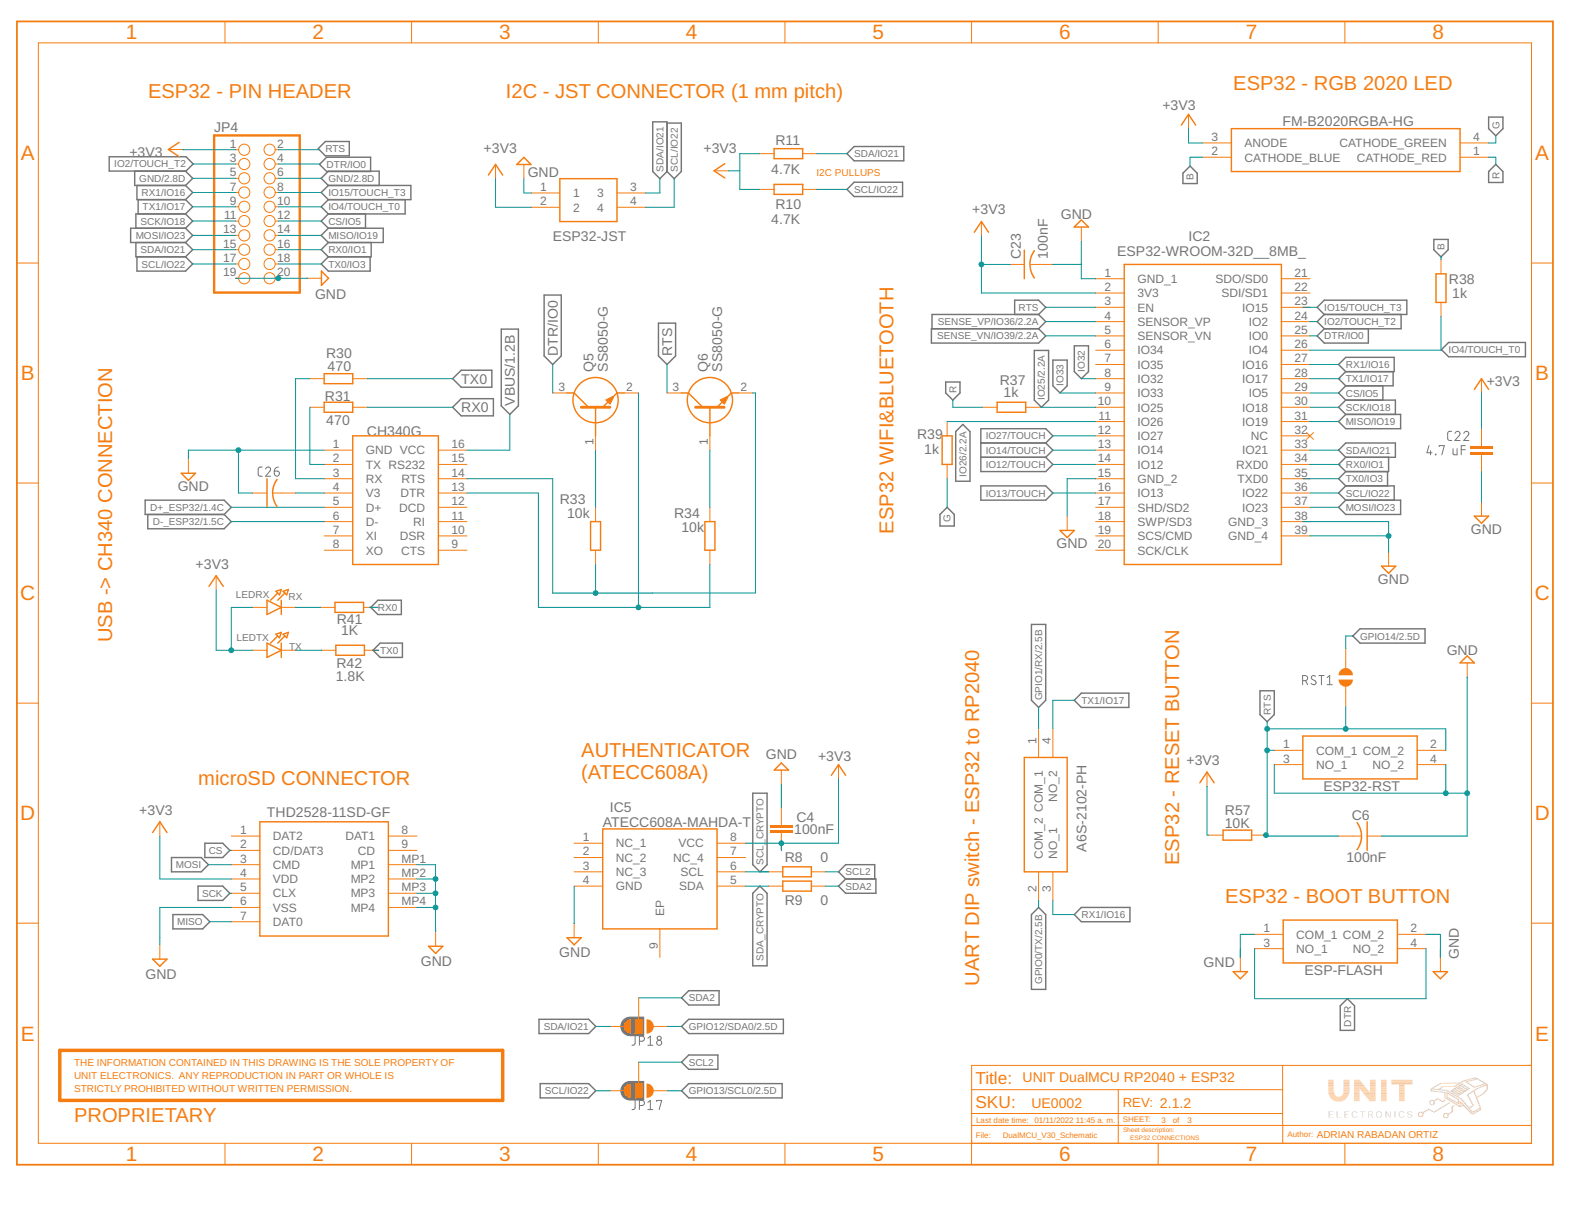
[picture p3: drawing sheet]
<svg xmlns="http://www.w3.org/2000/svg" width="279mm" height="216mm" viewBox="0 0 279 216" stroke-linecap="round" stroke-linejoin="round" font-family="sans-serif">
<defs><g id="words">
<g font-size="3.7" fill="#f57c10">
<text x="22.4" y="7">1</text>
<text x="55.6" y="7">2</text>
<text x="88.7" y="7">3</text>
<text x="121.9" y="7">4</text>
<text x="155.1" y="7">5</text>
<text x="188.3" y="7">6</text>
<text x="221.4" y="7">7</text>
<text x="254.6" y="7">8</text>
<text x="3.7" y="28.5">A</text>
<text x="272.9" y="28.5">A</text>
<text x="3.7" y="67.6">B</text>
<text x="272.9" y="67.6">B</text>
<text x="3.6" y="106.7">C</text>
<text x="272.8" y="106.7">C</text>
<text x="3.6" y="145.8">D</text>
<text x="272.8" y="145.8">D</text>
<text x="3.7" y="184.9">E</text>
<text x="272.9" y="184.9">E</text>
<text x="22.4" y="206.4">1</text>
<text x="55.6" y="206.4">2</text>
<text x="88.7" y="206.4">3</text>
<text x="121.9" y="206.4">4</text>
<text x="155.1" y="206.4">5</text>
<text x="188.3" y="206.4">6</text>
<text x="221.4" y="206.4">7</text>
<text x="254.6" y="206.4">8</text>
</g>
<g font-size="3.6" fill="#f57c10">
<text x="26.3" y="17.4">ESP32 - PIN HEADER</text>
<text x="89.9" y="17.5">I2C - JST CONNECTOR (1 mm pitch)</text>
<text x="219.2" y="16">ESP32 - RGB 2020 LED</text>
<text x="158.8" y="94.8" transform="rotate(-90 158.8 94.8)">ESP32 WIFI&amp;BLUETOOTH</text>
<text x="19.9" y="114.1" transform="rotate(-90 19.9 114.1)">USB -&gt; CH340 CONNECTION</text>
<text x="103.3" y="134.6">AUTHENTICATOR</text>
<text x="35.2" y="139.5">microSD CONNECTOR</text>
<text x="103.3" y="138.4">(ATECC608A)</text>
<text x="209.6" y="153.7" transform="rotate(-90 209.6 153.7)">ESP32 - RESET BUTTON</text>
<text x="217.8" y="160.4">ESP32 - BOOT BUTTON</text>
<text x="174" y="175.1" transform="rotate(-90 174 175.1)">UART DIP switch - ESP32 to RP2040</text>
<text x="13.2" y="199.3">PROPRIETARY</text>
</g>
<g font-size="3.1" fill="#f57c10">
<text x="173.4" y="192.6">Title:</text>
<text x="173.4" y="196.8">SKU:</text>
</g>
<g font-size="2.5" fill="#757575">
<text x="38" y="23.4">JP4</text>
<text x="206.6" y="19.6">+3V3</text>
<text x="228" y="22.4">FM-B2020RGBA-HG</text>
<text x="23" y="27.8">+3V3</text>
<text x="86" y="27.2">+3V3</text>
<text x="125" y="27.2">+3V3</text>
<text x="137.8" y="25.8">R11</text>
<text x="93.8" y="31.4">GND</text>
<text x="137.1" y="30.9">4.7K</text>
<text x="137.1" y="39.7">4.7K</text>
<text x="137.8" y="37.2">R10</text>
<text x="172.8" y="38.1">+3V3</text>
<text x="188.6" y="39">GND</text>
<text x="98.2" y="42.8">ESP32-JST</text>
<text x="181.4" y="46" transform="rotate(-90 181.4 46)">C23</text>
<text x="186.2" y="46" transform="rotate(-90 186.2 46)">100nF</text>
<text x="198.6" y="45.5">ESP32-WROOM-32D__8MB_</text>
<text x="211.3" y="42.8">IC2</text>
<text x="56" y="53.1">GND</text>
<text x="257.5" y="50.5">R38</text>
<text x="258.1" y="52.9">1k</text>
<text x="58" y="63.7">R30</text>
<text x="99.1" y="63.2" transform="rotate(-90 99.1 63.2)">DTR/IO0</text>
<text x="119.4" y="63.2" transform="rotate(-90 119.4 63.2)">RTS</text>
<text x="57.7" y="71.2">R31</text>
<text x="58.2" y="66">470</text>
<text x="82" y="68.2">TX0</text>
<text x="105.5" y="66" transform="rotate(-90 105.5 66)">Q5</text>
<text x="108" y="66" transform="rotate(-90 108 66)">SS8050-G</text>
<text x="125.8" y="66" transform="rotate(-90 125.8 66)">Q6</text>
<text x="128.3" y="66" transform="rotate(-90 128.3 66)">SS8050-G</text>
<text x="177.7" y="68.3">R37</text>
<text x="178.4" y="70.6">1k</text>
<text x="264.2" y="68.6">+3V3</text>
<text x="58" y="75.6">470</text>
<text x="65.2" y="77.5">CH340G</text>
<text x="82" y="73.3">RX0</text>
<text x="91.5" y="72.1" transform="rotate(-90 91.5 72.1)">VBUS/1.2B</text>
<text x="163" y="77.9">R39</text>
<text x="164.3" y="80.8">1k</text>
<text x="31.6" y="87.3">GND</text>
<text x="99.5" y="89.5">R33</text>
<text x="100.8" y="92.1">10k</text>
<text x="119.8" y="92.1">R34</text>
<text x="121.1" y="94.6">10k</text>
<text x="261.4" y="94.9">GND</text>
<text x="34.8" y="101">+3V3</text>
<text x="187.8" y="97.4">GND</text>
<text x="244.9" y="103.8">GND</text>
<text x="59.9" y="110.8">R41</text>
<text x="60.6" y="112.9">1K</text>
<text x="59.8" y="118.7">R42</text>
<text x="257.1" y="116.4">GND</text>
<text x="59.7" y="121">1.8K</text>
<text x="136.1" y="134.9">GND</text>
<text x="145.4" y="135.3">+3V3</text>
<text x="210.9" y="135.9">+3V3</text>
<text x="235.2" y="140.6">ESP32-RST</text>
<text x="24.8" y="144.8">+3V3</text>
<text x="47.4" y="145.1">THD2528-11SD-GF</text>
<text x="107.1" y="146.9">ATECC608A-MAHDA-T</text>
<text x="108.4" y="144.4">IC5</text>
<text x="141.2" y="148.2">100nF</text>
<text x="141.5" y="146">C4</text>
<text x="217.7" y="147.1">10K</text>
<text x="217.7" y="144.7">R57</text>
<text x="240.3" y="145.7">C6</text>
<text x="139.5" y="153.2">R8</text>
<text x="145.9" y="153.1">0</text>
<text x="193.1" y="151.3" transform="rotate(-90 193.1 151.3)">A6S-2102-PH</text>
<text x="239.3" y="153.2">100nF</text>
<text x="139.5" y="160.8">R9</text>
<text x="145.9" y="160.8">0</text>
<text x="74.8" y="171.6">GND</text>
<text x="99.4" y="170">GND</text>
<text x="213.9" y="171.8">GND</text>
<text x="231.9" y="173.3">ESP-FLASH</text>
<text x="259.3" y="170.4" transform="rotate(-90 259.3 170.4)">GND</text>
<text x="25.8" y="174">GND</text>
</g>
<g font-size="2.5" fill="#f57c10">
<text x="181.8" y="192.4">UNIT DualMCU RP2040 + ESP32</text>
<text x="183.3" y="196.8">UE0002</text>
</g>
<text font-size="2.3" fill="#f57c10" x="199.5" y="196.7">REV: 2.1.2</text>
<g font-size="2.1" fill="#757575">
<text x="40.9" y="26.2">1</text>
<text x="40.9" y="28.8">3</text>
<text x="49.3" y="26.2">2</text>
<text x="49.3" y="28.8">4</text>
<text x="215.3" y="27.6">2</text>
<text x="215.3" y="25">3</text>
<text x="221.2" y="28.7">CATHODE_BLUE</text>
<text x="221.2" y="26.2">ANODE</text>
<text x="238.1" y="26.2">CATHODE_GREEN</text>
<text x="241.2" y="28.7">CATHODE_RED</text>
<text x="261.8" y="27.6">1</text>
<text x="261.8" y="25">4</text>
<text x="40.9" y="31.3">5</text>
<text x="40.9" y="33.9">7</text>
<text x="49.3" y="31.3">6</text>
<text x="49.3" y="33.9">8</text>
<text x="96" y="33.9">1</text>
<text x="101.8" y="35">1</text>
<text x="106.1" y="35">3</text>
<text x="112" y="33.9">3</text>
<text x="39.7" y="41.5">13</text>
<text x="39.8" y="38.9">11</text>
<text x="40.9" y="36.4">9</text>
<text x="49.3" y="36.4">10</text>
<text x="49.3" y="38.9">12</text>
<text x="49.3" y="41.5">14</text>
<text x="96" y="36.5">2</text>
<text x="101.8" y="37.6">2</text>
<text x="106.1" y="37.6">4</text>
<text x="112" y="36.5">4</text>
<text x="39.7" y="44">15</text>
<text x="39.7" y="46.6">17</text>
<text x="49.3" y="44">16</text>
<text x="49.3" y="46.6">18</text>
<text x="39.7" y="49.1">19</text>
<text x="49.3" y="49.1">20</text>
<text x="196.3" y="49.2">1</text>
<text x="196.3" y="51.7">2</text>
<text x="202.2" y="50.3">GND_1</text>
<text x="202.2" y="52.8">3V3</text>
<text x="216" y="50.3">SDO/SD0</text>
<text x="217.1" y="52.8">SDI/SD1</text>
<text x="230.1" y="49.2">21</text>
<text x="230.1" y="51.7">22</text>
<text x="196.3" y="54.2">3</text>
<text x="196.3" y="56.8">4</text>
<text x="196.3" y="59.3">5</text>
<text x="202.2" y="55.4">EN</text>
<text x="202.2" y="57.9">SENSOR_VP</text>
<text x="220.8" y="55.4">IO15</text>
<text x="222" y="57.9">IO2</text>
<text x="230.1" y="54.2">23</text>
<text x="230.1" y="56.8">24</text>
<text x="230.1" y="59.3">25</text>
<text x="196.3" y="61.9">6</text>
<text x="196.3" y="64.4">7</text>
<text x="202.2" y="60.4">SENSOR_VN</text>
<text x="202.2" y="63">IO34</text>
<text x="202.2" y="65.5">IO35</text>
<text x="220.8" y="65.5">IO16</text>
<text x="222" y="60.4">IO0</text>
<text x="222" y="63">IO4</text>
<text x="230.1" y="61.9">26</text>
<text x="230.1" y="64.4">27</text>
<text x="99.2" y="69.5">3</text>
<text x="111.3" y="69.5">2</text>
<text x="119.6" y="69.5">3</text>
<text x="131.6" y="69.5">2</text>
<text x="196.3" y="66.9">8</text>
<text x="196.3" y="69.5">9</text>
<text x="202.2" y="68.1">IO32</text>
<text x="202.2" y="70.6">IO33</text>
<text x="220.8" y="68.1">IO17</text>
<text x="222" y="70.6">IO5</text>
<text x="230.1" y="66.9">28</text>
<text x="230.1" y="69.5">29</text>
<text x="195.1" y="72">10</text>
<text x="195.1" y="77.1">12</text>
<text x="195.3" y="74.6">11</text>
<text x="202.2" y="73.1">IO25</text>
<text x="202.2" y="75.7">IO26</text>
<text x="220.8" y="73.1">IO18</text>
<text x="220.8" y="75.7">IO19</text>
<text x="230.1" y="72">30</text>
<text x="230.1" y="74.6">31</text>
<text x="230.1" y="77.1">32</text>
<text x="59.2" y="79.6">1</text>
<text x="59.2" y="82.2">2</text>
<text x="65" y="80.8">GND VCC</text>
<text x="65" y="83.3">TX RS232</text>
<text x="80.3" y="82.2">15</text>
<text x="80.3" y="79.6">16</text>
<text x="105.5" y="79" transform="rotate(-90 105.5 79)">1</text>
<text x="125.8" y="79" transform="rotate(-90 125.8 79)">1</text>
<text x="195.1" y="79.6">13</text>
<text x="195.1" y="82.2">14</text>
<text x="202.2" y="78.2">IO27</text>
<text x="202.2" y="80.8">IO14</text>
<text x="202.2" y="83.3">IO12</text>
<text x="219.7" y="83.3">RXD0</text>
<text x="220.8" y="80.8">IO21</text>
<text x="222.3" y="78.2">NC</text>
<text x="230.1" y="79.6">33</text>
<text x="230.1" y="82.2">34</text>
<text x="59.2" y="84.7">3</text>
<text x="59.2" y="87.3">4</text>
<text x="59.2" y="89.8">5</text>
<text x="65" y="85.8">RX</text>
<text x="65" y="88.4">V3</text>
<text x="71.2" y="88.4">DTR</text>
<text x="71.4" y="85.8">RTS</text>
<text x="80.3" y="89.8">12</text>
<text x="80.3" y="87.3">13</text>
<text x="80.3" y="84.7">14</text>
<text x="195.1" y="84.7">15</text>
<text x="195.1" y="87.3">16</text>
<text x="195.1" y="89.8">17</text>
<text x="202.2" y="85.8">GND_2</text>
<text x="202.2" y="88.4">IO13</text>
<text x="220" y="85.8">TXD0</text>
<text x="220.8" y="88.4">IO22</text>
<text x="230.1" y="84.7">35</text>
<text x="230.1" y="87.3">36</text>
<text x="230.1" y="89.8">37</text>
<text x="59.2" y="92.3">6</text>
<text x="59.2" y="94.9">7</text>
<text x="65" y="90.9">D+</text>
<text x="65" y="93.5">D-</text>
<text x="65" y="96">XI</text>
<text x="71" y="90.9">DCD</text>
<text x="71.1" y="96">DSR</text>
<text x="73.4" y="93.5">RI</text>
<text x="80.3" y="94.9">10</text>
<text x="80.3" y="92.3">11</text>
<text x="195.1" y="92.3">18</text>
<text x="195.1" y="94.9">19</text>
<text x="202.2" y="90.9">SHD/SD2</text>
<text x="202.2" y="93.5">SWP/SD3</text>
<text x="202.2" y="96">SCS/CMD</text>
<text x="218.3" y="93.5">GND_3</text>
<text x="218.3" y="96">GND_4</text>
<text x="220.8" y="90.9">IO23</text>
<text x="230.1" y="92.3">38</text>
<text x="230.1" y="94.9">39</text>
<text x="59.2" y="97.4">8</text>
<text x="65" y="98.5">XO</text>
<text x="71.3" y="98.5">CTS</text>
<text x="80.3" y="97.4">9</text>
<text x="195.1" y="97.4">20</text>
<text x="202.2" y="98.5">SCK/CLK</text>
<text x="184.2" y="132.3" transform="rotate(-90 184.2 132.3)">1</text>
<text x="186.8" y="132.3" transform="rotate(-90 186.8 132.3)">4</text>
<text x="228" y="133">1</text>
<text x="228" y="135.5">3</text>
<text x="233.9" y="134.1">COM_1 COM_2</text>
<text x="233.9" y="136.6">NO_1</text>
<text x="244" y="136.6">NO_2</text>
<text x="254.2" y="133">2</text>
<text x="254.2" y="135.5">4</text>
<text x="187.9" y="142.5" transform="rotate(-90 187.9 142.5)">NO_2</text>
<text x="42.7" y="148.2">1</text>
<text x="48.5" y="149.3">DAT2</text>
<text x="61.4" y="149.3">DAT1</text>
<text x="71.4" y="148.2">8</text>
<text x="103.6" y="149.5">1</text>
<text x="129.8" y="149.5">8</text>
<text x="42.7" y="150.7">2</text>
<text x="42.7" y="153.3">3</text>
<text x="42.7" y="155.8">4</text>
<text x="48.5" y="151.9">CD/DAT3</text>
<text x="48.5" y="154.4">CMD</text>
<text x="62.3" y="154.4">MP1</text>
<text x="63.6" y="151.9">CD</text>
<text x="71.4" y="150.7">9</text>
<text x="71.4" y="153.3">MP1</text>
<text x="71.4" y="155.8">MP2</text>
<text x="103.6" y="152">2</text>
<text x="103.6" y="154.6">3</text>
<text x="109.5" y="150.6">NC_1</text>
<text x="109.5" y="153.1">NC_2</text>
<text x="109.5" y="155.7">NC_3</text>
<text x="119.6" y="153.1">NC_4</text>
<text x="120.6" y="150.6">VCC</text>
<text x="121" y="155.7">SCL</text>
<text x="129.8" y="152">7</text>
<text x="129.8" y="154.6">6</text>
<text x="185.3" y="152.6" transform="rotate(-90 185.3 152.6)">COM_2 COM_1</text>
<text x="187.9" y="152.6" transform="rotate(-90 187.9 152.6)">NO_1</text>
<text x="42.7" y="158.4">5</text>
<text x="42.7" y="160.9">6</text>
<text x="48.5" y="156.9">VDD</text>
<text x="48.5" y="159.5">CLX</text>
<text x="62.3" y="156.9">MP2</text>
<text x="62.3" y="159.5">MP3</text>
<text x="71.4" y="158.4">MP3</text>
<text x="71.4" y="160.9">MP4</text>
<text x="103.6" y="157.1">4</text>
<text x="109.5" y="158.2">GND</text>
<text x="120.7" y="158.2">SDA</text>
<text x="129.8" y="157.1">5</text>
<text x="184.2" y="158.4" transform="rotate(-90 184.2 158.4)">2</text>
<text x="186.8" y="158.4" transform="rotate(-90 186.8 158.4)">3</text>
<text x="42.7" y="163.4">7</text>
<text x="48.5" y="162">VSS</text>
<text x="48.5" y="164.6">DAT0</text>
<text x="62.3" y="162">MP4</text>
<text x="118" y="162.7" transform="rotate(-90 118 162.7)">EP</text>
<text x="224.5" y="165.7">1</text>
<text x="230.4" y="166.8">COM_1 COM_2</text>
<text x="250.7" y="165.7">2</text>
<text x="116.9" y="168.6" transform="rotate(-90 116.9 168.6)">9</text>
<text x="224.5" y="168.2">3</text>
<text x="230.4" y="169.3">NO_1</text>
<text x="240.5" y="169.3">NO_2</text>
<text x="250.7" y="168.2">4</text>
</g>
<g font-size="1.8" fill="#757575">
<text x="266.5" y="22.9" transform="rotate(-90 266.5 22.9)">G</text>
<text x="20.3" y="29.8">IO2/TOUCH_T2</text>
<text x="57.8" y="27">RTS</text>
<text x="58.1" y="29.8">DTR/IO0</text>
<text x="151.8" y="27.9">SDA/IO21</text>
<text x="24.8" y="32.3">GND/2.8D</text>
<text x="25.2" y="34.9">RX1/IO16</text>
<text x="58.4" y="32.3">GND/2.8D</text>
<text x="58.4" y="34.9">IO15/TOUCH_T3</text>
<text x="117.9" y="30.5" transform="rotate(-90 117.9 30.5)">SDA/IO21</text>
<text x="120.5" y="30.5" transform="rotate(-90 120.5 30.5)">SCL/IO22</text>
<text x="151.8" y="34.3">SCL/IO22</text>
<text x="212.2" y="32" transform="rotate(-90 212.2 32)">B</text>
<text x="266.5" y="31.8" transform="rotate(-90 266.5 31.8)">R</text>
<text x="25" y="39.9">SCK/IO18</text>
<text x="25.3" y="37.4">TX1/IO17</text>
<text x="58.4" y="37.4">IO4/TOUCH_T0</text>
<text x="58.4" y="39.9">CS/IO5</text>
<text x="24.1" y="42.5">MOSI/IO23</text>
<text x="25" y="45">SDA/IO21</text>
<text x="25.2" y="47.5">SCL/IO22</text>
<text x="58.4" y="42.5">MISO/IO19</text>
<text x="58.4" y="45">RX0/IO1</text>
<text x="58.4" y="47.5">TX0/IO3</text>
<text x="256.8" y="44.4" transform="rotate(-90 256.8 44.4)">B</text>
<text x="166.7" y="57.8">SENSE_VP/IO36/2.2A</text>
<text x="181.1" y="55.2">RTS</text>
<text x="235.4" y="55.2">IO15/TOUCH_T3</text>
<text x="235.4" y="57.8">IO2/TOUCH_T2</text>
<text x="166.6" y="60.3">SENSE_VN/IO39/2.2A</text>
<text x="235.4" y="60.3">DTR/IO0</text>
<text x="239.2" y="65.4">RX1/IO16</text>
<text x="257.5" y="62.8">IO4/TOUCH_T0</text>
<text x="170" y="69.8" transform="rotate(-90 170 69.8)">R</text>
<text x="185.7" y="71.1" transform="rotate(-90 185.7 71.1)">IO25/2.2A</text>
<text x="189" y="68.6" transform="rotate(-90 189 68.6)">IO33</text>
<text x="192.8" y="66" transform="rotate(-90 192.8 66)">IO32</text>
<text x="239.2" y="67.9">TX1/IO17</text>
<text x="239.2" y="70.5">CS/IO5</text>
<text x="239.2" y="73">SCK/IO18</text>
<text x="239.2" y="75.6">MISO/IO19</text>
<text x="175.2" y="78.1">IO27/TOUCH</text>
<text x="175.2" y="80.6">IO14/TOUCH</text>
<text x="175.2" y="83.2">IO12/TOUCH</text>
<text x="239.2" y="80.6">SDA/IO21</text>
<text x="239.2" y="83.2">RX0/IO1</text>
<text x="171.8" y="84.7" transform="rotate(-90 171.8 84.7)">IO26/2.2A</text>
<text x="175.2" y="88.2">IO13/TOUCH</text>
<text x="239.2" y="88.2">SCL/IO22</text>
<text x="239.2" y="85.7">TX0/IO3</text>
<text x="26.7" y="90.8">D+_ESP32/1.4C</text>
<text x="27.2" y="93.3">D-_ESP32/1.5C</text>
<text x="169" y="92.8" transform="rotate(-90 169 92.8)">G</text>
<text x="239.2" y="90.8">MOSI/IO23</text>
<text x="41.9" y="106.3">LEDRX</text>
<text x="51.3" y="106.7">RX</text>
<text x="42" y="113.9">LEDTX</text>
<text x="67.2" y="108.6">RX0</text>
<text x="241.7" y="113.6">GPIO14/2.5D</text>
<text x="51.4" y="115.5">TX</text>
<text x="67.6" y="116.2">TX0</text>
<text x="185.2" y="124.4" transform="rotate(-90 185.2 124.4)">GPIO1/RX/2.5B</text>
<text x="192.2" y="125.1">TX1/IO17</text>
<text x="225.9" y="127" transform="rotate(-90 225.9 127)">RTS</text>
<text x="31.3" y="154.3">MOSI</text>
<text x="37.1" y="151.7">CS</text>
<text x="135.7" y="153.6" transform="rotate(-90 135.7 153.6)">SCL_CRYPTO</text>
<text x="150.3" y="155.5">SCL2</text>
<text x="35.9" y="159.4">SCK</text>
<text x="150.3" y="158.1">SDA2</text>
<text x="31.5" y="164.4">MISO</text>
<text x="192.2" y="163.2">RX1/IO16</text>
<text x="135.7" y="170.7" transform="rotate(-90 135.7 170.7)">SDA_CRYPTO</text>
<text x="122.4" y="177.9">SDA2</text>
<text x="185.2" y="174.9" transform="rotate(-90 185.2 174.9)">GPIO0/TX/2.5B</text>
<text x="96.6" y="183">SDA/IO21</text>
<text x="122.4" y="183">GPIO12/SDA0/2.5D</text>
<text x="240.1" y="182.4" transform="rotate(-90 240.1 182.4)">DTR</text>
<text x="122.4" y="189.4">SCL2</text>
<text x="96.8" y="194.5">SCL/IO22</text>
<text x="122.4" y="194.5">GPIO13/SCL0/2.5D</text>
</g>
<g font-size="1.8" fill="#f57c10">
<text x="145.1" y="31.3">I2C PULLUPS</text>
<text x="13.2" y="189.4">THE INFORMATION CONTAINED IN THIS DRAWING IS THE SOLE PROPERTY OF</text>
<text x="13.2" y="191.7">UNIT ELECTRONICS. ANY REPRODUCTION IN PART OR WHOLE IS</text>
<text x="13.2" y="194">STRICTLY PROHIBITED WITHOUT WRITTEN PERMISSION.</text>
<text x="234" y="202.2">ADRIAN RABADAN ORTIZ</text>
</g>
<g font-size="1.4" fill="#f57c10">
<text x="173.4" y="202.1">File:</text>
<text x="173.5" y="199.5">Last date time:</text>
<text x="178.2" y="202.1">DualMCU_V30_Schematic</text>
<text x="183.9" y="199.5">01/11/2022</text>
<text x="191.2" y="199.5">11:45 a. m.</text>
<text x="199.6" y="199.4">SHEET:</text>
<text x="206.5" y="199.5">3</text>
<text x="208.4" y="199.5">of</text>
<text x="211" y="199.5">3</text>
<text x="228.8" y="202.1">Author:</text>
</g>
<g font-size="1.1" fill="#f57c10">
<text x="199.6" y="201.2">Sheet description:</text>
<text x="200.9" y="202.5">ESP32 CONNECTIONS</text>
</g>
</g></defs>
<g fill="#757575">
<path d="M245 198.6h.2z"/>
<path d="M240.7 198.6h.2z"/>
<path d="M249 198.6h.2z"/>
<path d="M250.4 198.6h.3z"/>
<path d="M236.2 198.6h.8z"/>
<path d="M237.6 198.6h.8z"/>
<path d="M238.9 198.6h.8z"/>
<path d="M240.6 198.6h.3z"/>
<path d="M243.9 198.6h.1z"/>
<path d="M244.9 198.6h.4z"/>
<path d="M247 198.6h.1z"/>
<path d="M249 198.6h.3z"/>
<path d="M238.9 198.6h.9z"/>
<path d="M240.6 198.6h.4z"/>
<path d="M248.9 198.6h.4z"/>
<path d="M250.3 198.6h.5z"/>
<path d="M236.2 198.5h.8z"/>
<path d="M237.6 198.5h.8z"/>
<path d="M238.9 198.5h.9z"/>
<path d="M240.5 198.5h.5z"/>
<path d="M243.9 198.5h.1z"/>
<path d="M244.9 198.5h.4z"/>
<path d="M247 198.5h.1z"/>
<path d="M248.9 198.5h.5z"/>
<path d="M250.3 198.5h.5z"/>
<path d="M244.8 198.5h.6z"/>
<path d="M240.5 198.5h.2z"/>
<path d="M240.8 198.5h.3z"/>
<path d="M244.8 198.5h.2z"/>
<path d="M245.2 198.5h.2z"/>
<path d="M248.8 198.5h.3z"/>
<path d="M249.2 198.5h.2z"/>
<path d="M250.2 198.5h.3z"/>
<path d="M250.6 198.5h.3z"/>
<path d="M236.2 198.5h.1z"/>
<path d="M237.6 198.5h.1z"/>
<path d="M238.9 198.5h.2z"/>
<path d="M240.5 198.5h.1z"/>
<path d="M240.9 198.5h.2z"/>
<path d="M248.8 198.5h.2z"/>
<path d="M250.2 198.5h.2z"/>
<path d="M250.7 198.5h.2z"/>
<path d="M244.8 198.5h.1z"/>
<path d="M245.3 198.5h.1z"/>
<path d="M249.3 198.5h.2z"/>
<path d="M240.4 198.5h.2z"/>
<path d="M241 198.5h.1z"/>
<path d="M244.7 198.5h.2z"/>
<path d="M248.8 198.5h.1z"/>
<path d="M250.2 198.5h.1z"/>
<path d="M250.8 198.5h.1z"/>
<path d="M245.3 198.5h.2z"/>
<path d="M246.9 198.5h.2z"/>
<path d="M248.7 198.5h.2z"/>
<path d="M236.2 198.4h.1z"/>
<path d="M237.6 198.4h.1z"/>
<path d="M238.9 198.4h.2z"/>
<path d="M240.4 198.4h.1z"/>
<path d="M241 198.4h.2z"/>
<path d="M243.8 198.4h.1z"/>
<path d="M244.7 198.4h.2z"/>
<path d="M245.3 198.4h.2z"/>
<path d="M246.9 198.4h.1z"/>
<path d="M248.7 198.4h.2z"/>
<path d="M249.4 198.4h.1z"/>
<path d="M250.2 198.4h.1z"/>
<path d="M250.8 198.4h.1z"/>
<path d="M244.7 198.4h.1z"/>
<path d="M245.4 198.4h.1z"/>
<path d="M250.1 198.4h.2z"/>
<path d="M250.8 198.4h.2z"/>
<path d="M241.1 198.4h.1z"/>
<path d="M248.7 198.4h.1z"/>
<path d="M250.1 198.4h.1z"/>
<path d="M250.9 198.4h.1z"/>
<path d="M240.3 198.4h.2z"/>
<path d="M246.8 198.4h.2z"/>
<path d="M249.4 198.4h.2z"/>
<path d="M236.2 198.3h.1z"/>
<path d="M237.6 198.3h.1z"/>
<path d="M238.9 198.3h.2z"/>
<path d="M240.3 198.3h.1z"/>
<path d="M241.1 198.3h.1z"/>
<path d="M243.8 198.3h.1z"/>
<path d="M244.6 198.3h.2z"/>
<path d="M245.4 198.3h.2z"/>
<path d="M246.8 198.3h.2z"/>
<path d="M248.7 198.3h.1z"/>
<path d="M249.4 198.3h.2z"/>
<path d="M250.1 198.3h.1z"/>
<path d="M250.9 198.3h.1z"/>
<path d="M244.6 198.3h.1z"/>
<path d="M245.5 198.3h.1z"/>
<path d="M248.6 198.3h.2z"/>
<path d="M243.7 198.3h.1z"/>
<path d="M246.8 198.3h.1z"/>
<path d="M236.2 198.2h.1z"/>
<path d="M237.6 198.2h.1z"/>
<path d="M238.9 198.2h.2z"/>
<path d="M240.3 198.2h.1z"/>
<path d="M243.7 198.2h.1z"/>
<path d="M244.6 198.2h.1z"/>
<path d="M245.5 198.2h.1z"/>
<path d="M246.8 198.2h.1z"/>
<path d="M248.6 198.2h.2z"/>
<path d="M250.9 198.2h.1z"/>
<path d="M250.8 198.2h.2z"/>
<path d="M246.7 198.2h.2z"/>
<path d="M248.6 198.2h.1z"/>
<path d="M243.6 198.2h.2z"/>
<path d="M246.7 198.2h.1z"/>
<path d="M236.2 198.1h.1z"/>
<path d="M237.6 198.1h.1z"/>
<path d="M238.9 198.1h.2z"/>
<path d="M243.6 198.1h.2z"/>
<path d="M246.7 198.1h.1z"/>
<path d="M248.6 198.1h.1z"/>
<path d="M250.8 198.1h.1z"/>
<path d="M243.6 198.1h.1z"/>
<path d="M250.7 198.1h.2z"/>
<path d="M240.3 198.1h.1z"/>
<path d="M243.2 198.1h.5z"/>
<path d="M244.6 198.1h.1z"/>
<path d="M245.5 198.1h.1z"/>
<path d="M250.6 198.1h.3z"/>
<path d="M243.2 198.1h.6z"/>
<path d="M250.5 198.1h.3z"/>
<path d="M236.2 198.1h.6z"/>
<path d="M238.9 198.1h.7z"/>
<path d="M250.4 198.1h.4z"/>
<path d="M236.2 198h.6z"/>
<path d="M237.6 198h.1z"/>
<path d="M238.9 198h.7z"/>
<path d="M240.3 198h.1z"/>
<path d="M243.2 198h.7z"/>
<path d="M244.6 198h.1z"/>
<path d="M245.5 198h.1z"/>
<path d="M246.7 198h.1z"/>
<path d="M250.4 198h.4z"/>
<path d="M246.6 198h.2z"/>
<path d="M250.3 198h.4z"/>
<path d="M243.2 198h.1z"/>
<path d="M243.7 198h.2z"/>
<path d="M246.6 198h.1z"/>
<path d="M243.8 198h.1z"/>
<path d="M250.3 198h.3z"/>
<path d="M250.2 198h.3z"/>
<path d="M236.2 198h.1z"/>
<path d="M238.9 198h.2z"/>
<path d="M236.2 197.9l.1 .1z"/>
<path d="M237.6 197.9l.1 .1z"/>
<path d="M238.9 197.9l.2 .1z"/>
<path d="M240.3 197.9l.1 .1z"/>
<path d="M243.8 197.9l.1 .1z"/>
<path d="M244.6 197.9l.1 .1z"/>
<path d="M245.5 197.9l.1 .1z"/>
<path d="M246.6 197.9l.1 .1z"/>
<path d="M250.2 197.9l.2 .1z"/>
<path d="M236.2 197.9h.1z"/>
<path d="M237.6 197.9h.1z"/>
<path d="M238.9 197.9h.2z"/>
<path d="M243.8 197.9h.1z"/>
<path d="M246.6 197.9h.1z"/>
<path d="M250.2 197.9h.2z"/>
<path d="M243.9 197.9h.1z"/>
<path d="M250.2 197.9h.1z"/>
<path d="M248.6 197.9h.1z"/>
<path d="M244.6 197.9h.1z"/>
<path d="M245.5 197.9h.1z"/>
<path d="M246.5 197.9h.2z"/>
<path d="M240.3 197.9h.1z"/>
<path d="M250.1 197.9h.2z"/>
<path d="M236.2 197.8h.1z"/>
<path d="M237.6 197.8h.1z"/>
<path d="M238.9 197.8h.2z"/>
<path d="M240.3 197.8h.1z"/>
<path d="M245.5 197.8h.1z"/>
<path d="M246.5 197.8h.1z"/>
<path d="M248.6 197.8h.2z"/>
<path d="M250.1 197.8h.2z"/>
<path d="M244.6 197.8h.1z"/>
<path d="M244.6 197.8h.2z"/>
<path d="M245.4 197.8h.2z"/>
<path d="M248.7 197.8h.1z"/>
<path d="M236.2 197.7h.1z"/>
<path d="M237.6 197.7h.1z"/>
<path d="M238.9 197.7h.2z"/>
<path d="M240.3 197.7h.1z"/>
<path d="M244.6 197.7h.2z"/>
<path d="M245.4 197.7h.2z"/>
<path d="M246.5 197.7h.1z"/>
<path d="M248.7 197.7h.1z"/>
<path d="M249.4 197.7h.2z"/>
<path d="M241.1 197.7h.1z"/>
<path d="M244.7 197.7h.1z"/>
<path d="M246.4 197.7h.2z"/>
<path d="M240.3 197.7h.2z"/>
<path d="M243.9 197.7h.1z"/>
<path d="M245.4 197.7h.1z"/>
<path d="M249.4 197.7h.1z"/>
<path d="M246.4 197.7h.1z"/>
<path d="M250.1 197.7h.2z"/>
<path d="M250.8 197.7h.2z"/>
<path d="M240.4 197.7h.1z"/>
<path d="M250.2 197.7h.1z"/>
<path d="M250.8 197.7h.1z"/>
<path d="M241 197.7h.2z"/>
<path d="M243.8 197.7h.2z"/>
<path d="M248.7 197.7h.2z"/>
<path d="M236.2 197.6h.1z"/>
<path d="M237.6 197.6h.1z"/>
<path d="M238.9 197.6h.2z"/>
<path d="M240.4 197.6h.1z"/>
<path d="M241 197.6h.2z"/>
<path d="M243.8 197.6h.1z"/>
<path d="M244.7 197.6h.1z"/>
<path d="M245.4 197.6h.1z"/>
<path d="M246.4 197.6h.1z"/>
<path d="M248.7 197.6h.2z"/>
<path d="M249.4 197.6h.1z"/>
<path d="M250.2 197.6h.1z"/>
<path d="M250.8 197.6h.1z"/>
<path d="M244.7 197.6h.2z"/>
<path d="M245.3 197.6h.2z"/>
<path d="M249.3 197.6h.2z"/>
<path d="M240.4 197.6h.2z"/>
<path d="M241 197.6h.1z"/>
<path d="M246.3 197.6h.2z"/>
<path d="M245.3 197.6h.1z"/>
<path d="M248.8 197.6h.1z"/>
<path d="M250.7 197.6h.2z"/>
<path d="M240.5 197.6h.1z"/>
<path d="M240.9 197.6h.2z"/>
<path d="M243.7 197.6h.2z"/>
<path d="M244.8 197.6h.1z"/>
<path d="M248.8 197.6h.2z"/>
<path d="M250.2 197.6h.2z"/>
<path d="M236.2 197.5h.7z"/>
<path d="M237.6 197.5h.1z"/>
<path d="M238.9 197.5h.8z"/>
<path d="M240.5 197.5h.2z"/>
<path d="M240.9 197.5h.2z"/>
<path d="M241.7 197.5h.9z"/>
<path d="M243.2 197.5h.7z"/>
<path d="M244.8 197.5h.2z"/>
<path d="M245.2 197.5h.2z"/>
<path d="M246.3 197.5h.1z"/>
<path d="M248.8 197.5h.2z"/>
<path d="M249.2 197.5h.2z"/>
<path d="M250.2 197.5h.2z"/>
<path d="M250.7 197.5h.2z"/>
<path d="M240.5 197.5h.6z"/>
<path d="M244.8 197.5h.6z"/>
<path d="M248.8 197.5h.6z"/>
<path d="M250.3 197.5h.5z"/>
<path d="M240.5 197.5h.5z"/>
<path d="M243.2 197.5h.6z"/>
<path d="M248.9 197.5h.5z"/>
<path d="M244.9 197.5h.4z"/>
<path d="M240.6 197.5h.4z"/>
<path d="M248.9 197.5h.4z"/>
<path d="M243.2 197.5h.5z"/>
<path d="M249 197.5h.3z"/>
<path d="M250.4 197.5h.3z"/>
<path d="M240.7 197.5h.2z"/>
<path d="M245 197.5h.2z"/>
<path d="M249 197.5h.2z"/>
<path d="M250.4 197.5h.2z"/>
<path d="M256.9 198.7h.2z"/>
<path d="M256.8 198.7h.3z"/>
<path d="M256.8 198.7h.4z"/>
<path d="M256.8 198.6h.4z"/>
<path d="M256.7 198.6h.5z"/>
<path d="M256.7 198.6h.6z"/>
<path d="M256.6 198.6h.3z"/>
<path d="M257 198.6h.3z"/>
<path d="M256.6 198.5h.3z"/>
<path d="M257 198.5h.3z"/>
<path d="M257.1 198.5h.2z"/>
<path d="M256.6 198.5h.2z"/>
<path d="M257.1 198.5h.3z"/>
<path d="M252.4 198.5h.2z"/>
<path d="M257.2 198.5h.2z"/>
<path d="M252.3 198.5h.4z"/>
<path d="M256.6 198.5h.1z"/>
<path d="M252.3 198.4h.5z"/>
<path d="M256.5 198.4h.2z"/>
<path d="M257.2 198.4h.2z"/>
<path d="M252.2 198.4h.6z"/>
<path d="M257.3 198.4h.1z"/>
<path d="M252.2 198.4h.3z"/>
<path d="M252.5 198.4h.4z"/>
<path d="M252.2 198.4h.2z"/>
<path d="M252.6 198.4h.3z"/>
<path d="M252.1 198.3h.3z"/>
<path d="M252.6 198.3h.3z"/>
<path d="M256.5 198.3h.2z"/>
<path d="M257.3 198.3h.1z"/>
<path d="M252.7 198.3h.2z"/>
<path d="M257.3 198.3h.2z"/>
<path d="M252.1 198.3h.2z"/>
<path d="M256.5 198.3h.1z"/>
<path d="M252.8 198.3h.1z"/>
<path d="M252.1 198.2h.1z"/>
<path d="M252.8 198.2h.1z"/>
<path d="M256.5 198.2h.1z"/>
<path d="M257.3 198.2h.2z"/>
<path d="M252.8 198.2h.2z"/>
<path d="M252.1 198.1h.1z"/>
<path d="M252.8 198.1h.2z"/>
<path d="M256.5 198.1h.1z"/>
<path d="M257.3 198.1h.2z"/>
<path d="M256.5 198.1h.2z"/>
<path d="M252 198.1h.2z"/>
<path d="M257.3 198.1h.1z"/>
<path d="M252 198h.2z"/>
<path d="M252.8 198h.2z"/>
<path d="M256.5 198h.2z"/>
<path d="M257.3 198h.2z"/>
<path d="M261.6 198h.2z"/>
<path d="M257.2 198h.3z"/>
<path d="M256.6 198h.1z"/>
<path d="M256.6 198h.2z"/>
<path d="M257.2 198h.4z"/>
<path d="M261.6 198h.3z"/>
<path d="M252 197.9l.2 .1z"/>
<path d="M252.8 197.9l.2 .1z"/>
<path d="M256.6 197.9l.2 .1z"/>
<path d="M257.2 197.9l.4 .1z"/>
<path d="M261.6 197.9l.3 .1z"/>
<path d="M252.1 197.9l.1 .1z"/>
<path d="M257.1 197.9l.5 .1z"/>
<path d="M261.6 197.9l.4 .1z"/>
<path d="M252.1 197.9h.1z"/>
<path d="M252.8 197.9h.2z"/>
<path d="M256.6 197.9h.2z"/>
<path d="M257.1 197.9h.2z"/>
<path d="M257.4 197.9h.2z"/>
<path d="M261.5 197.9h.5z"/>
<path d="M256.6 197.9h.3z"/>
<path d="M257.4 197.9h.3z"/>
<path d="M257 197.9h.3z"/>
<path d="M261.5 197.9h.2z"/>
<path d="M261.7 197.9h.3z"/>
<path d="M256.6 197.9h.4z"/>
<path d="M252.8 197.9h.1z"/>
<path d="M256.7 197.9h.6z"/>
<path d="M261.8 197.9h.3z"/>
<path d="M257.5 197.9h.2z"/>
<path d="M252.1 197.8h.1z"/>
<path d="M252.8 197.8h.1z"/>
<path d="M256.7 197.8h.6z"/>
<path d="M257.5 197.8h.3z"/>
<path d="M261.4 197.8h.3z"/>
<path d="M261.8 197.8h.3z"/>
<path d="M256.7 197.8h.5z"/>
<path d="M261.4 197.8h.2z"/>
<path d="M261.8 197.8h.4z"/>
<path d="M257.6 197.8h.2z"/>
<path d="M261.9 197.8h.3z"/>
<path d="M256.8 197.8h.4z"/>
<path d="M252.1 197.8h.2z"/>
<path d="M257.6 197.8h.3z"/>
<path d="M252.7 197.8h.2z"/>
<path d="M256.8 197.8h.3z"/>
<path d="M262 197.8h.3z"/>
<path d="M252.7 197.8h.3z"/>
<path d="M256.9 197.8h.2z"/>
<path d="M257.7 197.8h.2z"/>
<path d="M252.1 197.7h.3z"/>
<path d="M252.7 197.7h.3z"/>
<path d="M257.7 197.7h.3z"/>
<path d="M261.3 197.7h.3z"/>
<path d="M262 197.7h.3z"/>
<path d="M252.6 197.7h.4z"/>
<path d="M261.3 197.7h.2z"/>
<path d="M262.1 197.7h.2z"/>
<path d="M252.2 197.7h.2z"/>
<path d="M262.1 197.7h.3z"/>
<path d="M252.6 197.7h.5z"/>
<path d="M252.2 197.7h.9z"/>
<path d="M257.8 197.7h.2z"/>
<path d="M252.2 197.7h.6z"/>
<path d="M252.8 197.7h.3z"/>
<path d="M254.8 197.7h.2z"/>
<path d="M257.8 197.7h.3z"/>
<path d="M261.7 197.7h.1z"/>
<path d="M252.9 197.7h.2z"/>
<path d="M262.1 197.7h.4z"/>
<path d="M252.9 197.7h.3z"/>
<path d="M261.7 197.7h.2z"/>
<path d="M262.2 197.7h.3z"/>
<path d="M252.2 197.6h.6z"/>
<path d="M252.9 197.6h.3z"/>
<path d="M254.8 197.6h.2z"/>
<path d="M257.9 197.6h.2z"/>
<path d="M261.2 197.6h.3z"/>
<path d="M261.6 197.6h.3z"/>
<path d="M262.2 197.6h.3z"/>
<path d="M252.3 197.6h.5z"/>
<path d="M254.7 197.6h.3z"/>
<path d="M261.2 197.6h.2z"/>
<path d="M252.3 197.6h.4z"/>
<path d="M262.3 197.6h.3z"/>
<path d="M253 197.6h.2z"/>
<path d="M254.7 197.6h.4z"/>
<path d="M257.9 197.6h.3z"/>
<path d="M253 197.6h.3z"/>
<path d="M261.6 197.6h.4z"/>
<path d="M252.4 197.6h.2z"/>
<path d="M258 197.6h.2z"/>
<path d="M253 197.5h.3z"/>
<path d="M254.6 197.5h.6z"/>
<path d="M258 197.5h.2z"/>
<path d="M261.2 197.5h.2z"/>
<path d="M261.6 197.5h.4z"/>
<path d="M262.4 197.5h.3z"/>
<path d="M253.1 197.5h.2z"/>
<path d="M254.6 197.5h.3z"/>
<path d="M254.9 197.5h.3z"/>
<path d="M261.1 197.5h.2z"/>
<path d="M261.6 197.5h.5z"/>
<path d="M253.1 197.5h.3z"/>
<path d="M254.6 197.5h.2z"/>
<path d="M261.6 197.5h.1z"/>
<path d="M261.8 197.5h.3z"/>
<path d="M254.5 197.5h.3z"/>
<path d="M255 197.5h.2z"/>
<path d="M258.1 197.5h.1z"/>
<path d="M261.5 197.5h.2z"/>
<path d="M261.8 197.5h.4z"/>
<path d="M262.5 197.5h.3z"/>
<path d="M255 197.5h.3z"/>
<path d="M261.9 197.5h.3z"/>
<path d="M253.2 197.5h.2z"/>
<path d="M253.2 197.5h.3z"/>
<path d="M254.4 197.5h.3z"/>
<path d="M253.2 197.4h.3z"/>
<path d="M254.4 197.4h.3z"/>
<path d="M255 197.4h.3z"/>
<path d="M258.1 197.4h.1z"/>
<path d="M261 197.4h.3z"/>
<path d="M261.5 197.4h.2z"/>
<path d="M261.9 197.4h.3z"/>
<path d="M262.6 197.4h.2z"/>
<path d="M255.1 197.4h.2z"/>
<path d="M261 197.4h.2z"/>
<path d="M262 197.4h.3z"/>
<path d="M262.6 197.4h.3z"/>
<path d="M255.1 197.4h.3z"/>
<path d="M261.4 197.4h.2z"/>
<path d="M253.3 197.4h.2z"/>
<path d="M253.3 197.4h.3z"/>
<path d="M254.3 197.4h.3z"/>
<path d="M262.7 197.4h.3z"/>
<path d="M262 197.4h.4z"/>
<path d="M255.2 197.4h.3z"/>
<path d="M262.1 197.4h.3z"/>
<path d="M253.4 197.3h.2z"/>
<path d="M254.3 197.3h.2z"/>
<path d="M255.2 197.3h.3z"/>
<path d="M258.1 197.3h.1z"/>
<path d="M260.9 197.3h.3z"/>
<path d="M261.4 197.3h.2z"/>
<path d="M262.1 197.3h.3z"/>
<path d="M262.7 197.3h.3z"/>
<path d="M253.4 197.3h.3z"/>
<path d="M254.2 197.3h.3z"/>
<path d="M260.9 197.3h.2z"/>
<path d="M262.8 197.3h.3z"/>
<path d="M262.2 197.3h.3z"/>
<path d="M255.3 197.3h.2z"/>
<path d="M254.1 197.3h.3z"/>
<path d="M255.3 197.3h.3z"/>
<path d="M261.3 197.3h.3z"/>
<path d="M253.5 197.3h.2z"/>
<path d="M261.3 197.3h.2z"/>
<path d="M262.3 197.3h.3z"/>
<path d="M253.5 197.3h.3z"/>
<path d="M262.9 197.3h.3z"/>
<path d="M255.4 197.3h.2z"/>
<path d="M255.4 197.3h.3z"/>
<path d="M260.9 197.3h.1z"/>
<path d="M253.6 197.2h.2z"/>
<path d="M254 197.2h.3z"/>
<path d="M255.4 197.2h.3z"/>
<path d="M258.1 197.2h.1z"/>
<path d="M260.8 197.2h.2z"/>
<path d="M261.3 197.2h.2z"/>
<path d="M262.3 197.2h.4z"/>
<path d="M263 197.2h.2z"/>
<path d="M262.4 197.2h.3z"/>
<path d="M253.6 197.2h.3z"/>
<path d="M255.5 197.2h.2z"/>
<path d="M255.5 197.2h.3z"/>
<path d="M253.9 197.2h.3z"/>
<path d="M261.2 197.2h.2z"/>
<path d="M262.5 197.2h.3z"/>
<path d="M263.1 197.2h.1z"/>
<path d="M253.7 197.1h.5z"/>
<path d="M255.5 197.1h.3z"/>
<path d="M258.1 197.1h.1z"/>
<path d="M260.8 197.1h.2z"/>
<path d="M261.2 197.1h.2z"/>
<path d="M262.5 197.1h.3z"/>
<path d="M263.1 197.1h.1z"/>
<path d="M260.8 197.1h.1z"/>
<path d="M253.7 197.1h.4z"/>
<path d="M255.6 197.1h.2z"/>
<path d="M260.7 197.1h.2z"/>
<path d="M255.6 197.1h.3z"/>
<path d="M262.6 197.1h.3z"/>
<path d="M253.8 197.1h.3z"/>
<path d="M255.7 197.1h.2z"/>
<path d="M262.6 197.1h.4z"/>
<path d="M253.8 197.1h.2z"/>
<path d="M261.2 197.1h.1z"/>
<path d="M262.7 197.1h.3z"/>
<path d="M255.7 197.1h.3z"/>
<path d="M261.1 197.1h.2z"/>
<path d="M253.9 197h.1z"/>
<path d="M255.7 197h.3z"/>
<path d="M258.1 197h.1z"/>
<path d="M260.6 197h.3z"/>
<path d="M261.1 197h.2z"/>
<path d="M262.7 197h.3z"/>
<path d="M263.1 197h.1z"/>
<path d="M260.6 197h.2z"/>
<path d="M255.8 197h.2z"/>
<path d="M262.8 197h.4z"/>
<path d="M255.8 197h.3z"/>
<path d="M255.9 197h.2z"/>
<path d="M261 197h.2z"/>
<path d="M262.9 197h.3z"/>
<path d="M255.9 196.9h.3z"/>
<path d="M258.1 196.9h.1z"/>
<path d="M260.5 196.9h.3z"/>
<path d="M261 196.9h.2z"/>
<path d="M262.9 196.9h.3z"/>
<path d="M260.5 196.9h.2z"/>
<path d="M263 196.9h.2z"/>
<path d="M261 196.9h.3z"/>
<path d="M256 196.9h.2z"/>
<path d="M256 196.9h.3z"/>
<path d="M256 196.8h.3z"/>
<path d="M258.1 196.8h.1z"/>
<path d="M260.5 196.8h.2z"/>
<path d="M261 196.8h.3z"/>
<path d="M263 196.8h.2z"/>
<path d="M256.1 196.8h.2z"/>
<path d="M260.5 196.8h.1z"/>
<path d="M260.9 196.8h.5z"/>
<path d="M256.1 196.8h.3z"/>
<path d="M260.4 196.8h.2z"/>
<path d="M260.9 196.8h.2z"/>
<path d="M261.2 196.8h.2z"/>
<path d="M256.2 196.8h.2z"/>
<path d="M261.2 196.8h.3z"/>
<path d="M256.2 196.7h.3z"/>
<path d="M258.1 196.7h.1z"/>
<path d="M260.4 196.7h.2z"/>
<path d="M260.9 196.7h.2z"/>
<path d="M261.2 196.7h.3z"/>
<path d="M263 196.7h.2z"/>
<path d="M260.3 196.7h.3z"/>
<path d="M260.9 196.7h.1z"/>
<path d="M261.3 196.7h.2z"/>
<path d="M263 196.7h.1z"/>
<path d="M260.3 196.7h.2z"/>
<path d="M259.5 196.7h.1z"/>
<path d="M261.3 196.7h.3z"/>
<path d="M256.3 196.7h.2z"/>
<path d="M259.4 196.7h.2z"/>
<path d="M260.8 196.7h.2z"/>
<path d="M256.3 196.7h.3z"/>
<path d="M258.1 196.7h.2z"/>
<path d="M259.4 196.7h.3z"/>
<path d="M261.4 196.7h.2z"/>
<path d="M256.3 196.6h.3z"/>
<path d="M258.1 196.6h.2z"/>
<path d="M259.4 196.6h.3z"/>
<path d="M260.3 196.6h.2z"/>
<path d="M260.8 196.6h.2z"/>
<path d="M261.4 196.6h.3z"/>
<path d="M263 196.6h.1z"/>
<path d="M256.4 196.6h.3z"/>
<path d="M259.3 196.6h.4z"/>
<path d="M260.2 196.6h.3z"/>
<path d="M260.2 196.6h.2z"/>
<path d="M259.3 196.6h.5z"/>
<path d="M260.8 196.6h.1z"/>
<path d="M261.5 196.6h.2z"/>
<path d="M256.5 196.6h.2z"/>
<path d="M258.1 196.6h.3z"/>
<path d="M259.2 196.6h.6z"/>
<path d="M260.7 196.6h.2z"/>
<path d="M256.5 196.6h.3z"/>
<path d="M261.5 196.6h.3z"/>
<path d="M262.9 196.6h.2z"/>
<path d="M259.2 196.6h.7z"/>
<path d="M258.2 196.6h.2z"/>
<path d="M261.6 196.6h.2z"/>
<path d="M256.5 196.5h.3z"/>
<path d="M258.2 196.5h.2z"/>
<path d="M259.2 196.5h.4z"/>
<path d="M259.6 196.5h.3z"/>
<path d="M260.2 196.5h.2z"/>
<path d="M260.7 196.5h.2z"/>
<path d="M261.6 196.5h.2z"/>
<path d="M262.9 196.5h.2z"/>
<path d="M256.6 196.5h.2z"/>
<path d="M259.1 196.5h.3z"/>
<path d="M259.5 196.5h.1z"/>
<path d="M260.1 196.5h.3z"/>
<path d="M261.6 196.5h.3z"/>
<path d="M256.6 196.5h.3z"/>
<path d="M258.2 196.5h.3z"/>
<path d="M259.7 196.5h.3z"/>
<path d="M260.1 196.5h.2z"/>
<path d="M258.3 196.5h.2z"/>
<path d="M260.6 196.5h.2z"/>
<path d="M259.1 196.5h.2z"/>
<path d="M261.7 196.5h.2z"/>
<path d="M262.9 196.5h.1z"/>
<path d="M256.7 196.4h.2z"/>
<path d="M258.3 196.4h.2z"/>
<path d="M259 196.4h.3z"/>
<path d="M259.5 196.4h.1z"/>
<path d="M259.8 196.4h.3z"/>
<path d="M260.1 196.4h.2z"/>
<path d="M260.6 196.4h.2z"/>
<path d="M261.7 196.4h.2z"/>
<path d="M262.9 196.4h.1z"/>
<path d="M256.7 196.4h.3z"/>
<path d="M259.8 196.4h.5z"/>
<path d="M259.8 196.4h.4z"/>
<path d="M256.8 196.4h.2z"/>
<path d="M259 196.4h.2z"/>
<path d="M259.9 196.4h.3z"/>
<path d="M254.5 196.4h.1z"/>
<path d="M256.8 196.4h.3z"/>
<path d="M258.9 196.4h.3z"/>
<path d="M262.8 196.4h.2z"/>
<path d="M254.4 196.4h.3z"/>
<path d="M260.5 196.4h.2z"/>
<path d="M254.3 196.3h.4z"/>
<path d="M256.9 196.3h.2z"/>
<path d="M258.8 196.3h.3z"/>
<path d="M259.5 196.3h.1z"/>
<path d="M260 196.3h.2z"/>
<path d="M260.5 196.3h.2z"/>
<path d="M261.7 196.3h.2z"/>
<path d="M262.8 196.3h.2z"/>
<path d="M254.3 196.3h.5z"/>
<path d="M256.9 196.3h.3z"/>
<path d="M259.9 196.3h.3z"/>
<path d="M259.9 196.3h.2z"/>
<path d="M258.8 196.3h.2z"/>
<path d="M261.7 196.3h.1z"/>
<path d="M254.2 196.3h.6z"/>
<path d="M257 196.3h.2z"/>
<path d="M257 196.3h.3z"/>
<path d="M258.7 196.3h.3z"/>
<path d="M260.5 196.3h.1z"/>
<path d="M254.2 196.2h.3z"/>
<path d="M254.6 196.2h.3z"/>
<path d="M257 196.2h.3z"/>
<path d="M258.7 196.2h.3z"/>
<path d="M259.5 196.2h.1z"/>
<path d="M259.9 196.2h.2z"/>
<path d="M260.4 196.2h.2z"/>
<path d="M261.6 196.2h.2z"/>
<path d="M262.8 196.2h.2z"/>
<path d="M254.2 196.2h.2z"/>
<path d="M254.1 196.2h.3z"/>
<path d="M254.7 196.2h.2z"/>
<path d="M257.1 196.2h.2z"/>
<path d="M258.7 196.2h.2z"/>
<path d="M257.1 196.2h.3z"/>
<path d="M258.6 196.2h.3z"/>
<path d="M259.8 196.2h.2z"/>
<path d="M254.1 196.2h.2z"/>
<path d="M258.6 196.2h.2z"/>
<path d="M257.2 196.2h.2z"/>
<path d="M259.2 196.2h.1z"/>
<path d="M262.8 196.2h.1z"/>
<path d="M254.8 196.2h.1z"/>
<path d="M257.2 196.2h.3z"/>
<path d="M258.5 196.2h.3z"/>
<path d="M254.1 196.1h.2z"/>
<path d="M254.8 196.1h.2z"/>
<path d="M257.2 196.1h.3z"/>
<path d="M258.5 196.1h.3z"/>
<path d="M259.1 196.1h.2z"/>
<path d="M259.5 196.1h.1z"/>
<path d="M259.8 196.1h.2z"/>
<path d="M260.3 196.1h.2z"/>
<path d="M261.6 196.1h.2z"/>
<path d="M262.8 196.1h.1z"/>
<path d="M261.6 196.1h.1z"/>
<path d="M257.3 196.1h.2z"/>
<path d="M258.5 196.1h.2z"/>
<path d="M259.7 196.1h.2z"/>
<path d="M257.3 196.1h.3z"/>
<path d="M258.4 196.1h.3z"/>
<path d="M259 196.1h.3z"/>
<path d="M262.7 196.1h.2z"/>
<path d="M254.1 196.1h.1z"/>
<path d="M254.1 196h.1z"/>
<path d="M254.8 196h.2z"/>
<path d="M257.3 196h.3z"/>
<path d="M258.4 196h.3z"/>
<path d="M259 196h.3z"/>
<path d="M259.5 196h.1z"/>
<path d="M259.7 196h.2z"/>
<path d="M260.3 196h.2z"/>
<path d="M261.6 196h.1z"/>
<path d="M262.7 196h.2z"/>
<path d="M257.4 196h.2z"/>
<path d="M258.3 196h.3z"/>
<path d="M260.2 196h.2z"/>
<path d="M261.5 196h.2z"/>
<path d="M257.4 196h.3z"/>
<path d="M258.9 196h.4z"/>
<path d="M259.7 196h.1z"/>
<path d="M258.3 196h.2z"/>
<path d="M258.8 196h.5z"/>
<path d="M259.6 196h.2z"/>
<path d="M257.5 196h.1z"/>
<path d="M258.2 196h.3z"/>
<path d="M258.8 196h.3z"/>
<path d="M259.1 196h.2z"/>
<path d="M262.7 196h.1z"/>
<path d="M254.1 195.9h.1z"/>
<path d="M254.9 195.9h.1z"/>
<path d="M257.5 195.9h.1z"/>
<path d="M258.2 195.9h.3z"/>
<path d="M258.8 195.9h.3z"/>
<path d="M259.1 195.9h.2z"/>
<path d="M259.5 195.9h.1z"/>
<path d="M259.6 195.9h.2z"/>
<path d="M260.2 195.9h.2z"/>
<path d="M261.5 195.9h.2z"/>
<path d="M262.7 195.9h.1z"/>
<path d="M259.5 195.9h.3z"/>
<path d="M261.5 195.9h.1z"/>
<path d="M258.2 195.9h.2z"/>
<path d="M258.8 195.9h.2z"/>
<path d="M258.1 195.9h.3z"/>
<path d="M258.7 195.9h.3z"/>
<path d="M260.2 195.9h.1z"/>
<path d="M259.5 195.9h.2z"/>
<path d="M260.1 195.9h.2z"/>
<path d="M261.4 195.9h.2z"/>
<path d="M254.8 195.9h.2z"/>
<path d="M258.1 195.9h.2z"/>
<path d="M258 195.9h.3z"/>
<path d="M258.6 195.9h.3z"/>
<path d="M254.1 195.8h.1z"/>
<path d="M254.8 195.8h.2z"/>
<path d="M258 195.8h.3z"/>
<path d="M258.6 195.8h.3z"/>
<path d="M259.1 195.8h.2z"/>
<path d="M259.5 195.8h.2z"/>
<path d="M260.1 195.8h.2z"/>
<path d="M261.4 195.8h.2z"/>
<path d="M262.7 195.8h.1z"/>
<path d="M256.4 195.8h.1z"/>
<path d="M262.6 195.8h.2z"/>
<path d="M256.3 195.8h.2z"/>
<path d="M258.6 195.8h.2z"/>
<path d="M260.1 195.8h.1z"/>
<path d="M258 195.8h.2z"/>
<path d="M257.9 195.8h.3z"/>
<path d="M258.5 195.8h.3z"/>
<path d="M256.3 195.8h.3z"/>
<path d="M259.5 195.8h.1z"/>
<path d="M260 195.8h.2z"/>
<path d="M254.1 195.7h.1z"/>
<path d="M254.8 195.7h.2z"/>
<path d="M256.3 195.7h.3z"/>
<path d="M257.9 195.7h.3z"/>
<path d="M258.5 195.7h.3z"/>
<path d="M259.1 195.7h.2z"/>
<path d="M259.5 195.7h.1z"/>
<path d="M260 195.7h.2z"/>
<path d="M261.4 195.7h.2z"/>
<path d="M262.6 195.7h.2z"/>
<path d="M254.1 195.7h.2z"/>
<path d="M256.2 195.7h.4z"/>
<path d="M257.9 195.7h.2z"/>
<path d="M258.5 195.7h.2z"/>
<path d="M258.4 195.7h.3z"/>
<path d="M257.8 195.7h.3z"/>
<path d="M261.4 195.7h.1z"/>
<path d="M256.2 195.7h.5z"/>
<path d="M256.2 195.7h.2z"/>
<path d="M256.4 195.7h.3z"/>
<path d="M257.8 195.7h.2z"/>
<path d="M258.3 195.7h.3z"/>
<path d="M256.1 195.7h.3z"/>
<path d="M256.5 195.7h.2z"/>
<path d="M257.7 195.7h.3z"/>
<path d="M259.9 195.7h.2z"/>
<path d="M262.6 195.7h.1z"/>
<path d="M254.7 195.7h.3z"/>
<path d="M261.3 195.7h.2z"/>
<path d="M254.1 195.6h.2z"/>
<path d="M254.7 195.6h.3z"/>
<path d="M256.1 195.6h.3z"/>
<path d="M256.5 195.6h.2z"/>
<path d="M257.7 195.6h.3z"/>
<path d="M258.3 195.6h.3z"/>
<path d="M259.1 195.6h.2z"/>
<path d="M259.9 195.6h.2z"/>
<path d="M261.3 195.6h.2z"/>
<path d="M262.6 195.6h.1z"/>
<path d="M254.1 195.6h.3z"/>
<path d="M256.1 195.6h.2z"/>
<path d="M256.5 195.6h.3z"/>
<path d="M257.7 195.6h.2z"/>
<path d="M258.3 195.6h.2z"/>
<path d="M254.2 195.6h.2z"/>
<path d="M254.7 195.6h.4z"/>
<path d="M256 195.6h.3z"/>
<path d="M257.6 195.6h.3z"/>
<path d="M258.2 195.6h.3z"/>
<path d="M254.6 195.6h.5z"/>
<path d="M256.6 195.6h.2z"/>
<path d="M254.2 195.6h.9z"/>
<path d="M256 195.6h.2z"/>
<path d="M254.2 195.6h.6z"/>
<path d="M254.9 195.6h.2z"/>
<path d="M258.1 195.6h.3z"/>
<path d="M262.5 195.6h.2z"/>
<path d="M257.6 195.6h.2z"/>
<path d="M259.8 195.6h.2z"/>
<path d="M254.2 195.5h.6z"/>
<path d="M254.9 195.5h.3z"/>
<path d="M255.9 195.5h.3z"/>
<path d="M256.6 195.5h.3z"/>
<path d="M257.5 195.5h.3z"/>
<path d="M258.1 195.5h.3z"/>
<path d="M259.1 195.5h.2z"/>
<path d="M259.8 195.5h.2z"/>
<path d="M261.3 195.5h.2z"/>
<path d="M262.5 195.5h.2z"/>
<path d="M254.3 195.5h.5z"/>
<path d="M255 195.5h.2z"/>
<path d="M256.7 195.5h.2z"/>
<path d="M261.3 195.5h.1z"/>
<path d="M255.9 195.5h.2z"/>
<path d="M257.5 195.5h.2z"/>
<path d="M258 195.5h.3z"/>
<path d="M254.3 195.5h.4z"/>
<path d="M257.4 195.5h.3z"/>
<path d="M255 195.5h.3z"/>
<path d="M255.8 195.5h.3z"/>
<path d="M254.4 195.5h.3z"/>
<path d="M256.7 195.5h.1z"/>
<path d="M261.2 195.5h.2z"/>
<path d="M254.4 195.5h.2z"/>
<path d="M259.8 195.5h.1z"/>
<path d="M255.1 195.4h.2z"/>
<path d="M255.8 195.4h.2z"/>
<path d="M257.4 195.4h.2z"/>
<path d="M257.9 195.4h.3z"/>
<path d="M259.1 195.4h.2z"/>
<path d="M259.7 195.4h.2z"/>
<path d="M261.2 195.4h.2z"/>
<path d="M262.5 195.4h.2z"/>
<path d="M257.3 195.4h.3z"/>
<path d="M255.1 195.4h.3z"/>
<path d="M255.7 195.4h.3z"/>
<path d="M257.9 195.4h.2z"/>
<path d="M262.5 195.4h.1z"/>
<path d="M255.7 195.4h.2z"/>
<path d="M257.8 195.4h.3z"/>
<path d="M255.2 195.4h.2z"/>
<path d="M257.2 195.4h.3z"/>
<path d="M255.2 195.3h.3z"/>
<path d="M255.7 195.3h.2z"/>
<path d="M257.2 195.3h.3z"/>
<path d="M257.8 195.3h.3z"/>
<path d="M259 195.3h.3z"/>
<path d="M259.7 195.3h.2z"/>
<path d="M261.2 195.3h.1z"/>
<path d="M262.5 195.3h.1z"/>
<path d="M255.6 195.3h.3z"/>
<path d="M262.4 195.3h.2z"/>
<path d="M257.7 195.3h.3z"/>
<path d="M259.7 195.3h.1z"/>
<path d="M255.6 195.3h.2z"/>
<path d="M257.2 195.3h.2z"/>
<path d="M255.3 195.3h.2z"/>
<path d="M257.1 195.3h.3z"/>
<path d="M259 195.3h.2z"/>
<path d="M259.6 195.3h.2z"/>
<path d="M255.3 195.3h.5z"/>
<path d="M258.9 195.3h.3z"/>
<path d="M257.7 195.3h.2z"/>
<path d="M261.1 195.3h.2z"/>
<path d="M257.6 195.3h.3z"/>
<path d="M255.3 195.2h.4z"/>
<path d="M257 195.2h.3z"/>
<path d="M257.6 195.2h.3z"/>
<path d="M258.9 195.2h.2z"/>
<path d="M259.6 195.2h.2z"/>
<path d="M261.1 195.2h.2z"/>
<path d="M262.4 195.2h.2z"/>
<path d="M255.4 195.2h.3z"/>
<path d="M258.8 195.2h.3z"/>
<path d="M257.6 195.2h.2z"/>
<path d="M259.5 195.2h.2z"/>
<path d="M257 195.2h.2z"/>
<path d="M257.5 195.2h.3z"/>
<path d="M256.9 195.2h.3z"/>
<path d="M258.8 195.2h.2z"/>
<path d="M255.5 195.2h.1z"/>
<path d="M258.7 195.2h.3z"/>
<path d="M257.4 195.2h.3z"/>
<path d="M261.1 195.2h.1z"/>
<path d="M259.4 195.2h.3z"/>
<path d="M256.9 195.1h.2z"/>
<path d="M257.4 195.1h.3z"/>
<path d="M258.7 195.1h.3z"/>
<path d="M259.4 195.1h.3z"/>
<path d="M261.1 195.1h.1z"/>
<path d="M262.4 195.1h.1z"/>
<path d="M258.6 195.1h.3z"/>
<path d="M256.8 195.1h.3z"/>
<path d="M261 195.1h.2z"/>
<path d="M257.4 195.1h.2z"/>
<path d="M259.3 195.1h.3z"/>
<path d="M257.3 195.1h.3z"/>
<path d="M262.3 195.1h.2z"/>
<path d="M256.8 195.1h.2z"/>
<path d="M258.6 195.1h.2z"/>
<path d="M256.7 195.1h.3z"/>
<path d="M258.5 195.1h.3z"/>
<path d="M259.2 195.1h.3z"/>
<path d="M256.7 195h.3z"/>
<path d="M257.2 195h.3z"/>
<path d="M258.5 195h.3z"/>
<path d="M259.2 195h.3z"/>
<path d="M261 195h.2z"/>
<path d="M262.3 195h.3z"/>
<path d="M256.7 195h.2z"/>
<path d="M258.4 195h.3z"/>
<path d="M259.1 195h.3z"/>
<path d="M261 195h.1z"/>
<path d="M257.1 195h.3z"/>
<path d="M262.3 195h.4z"/>
<path d="M256.7 194.9h.2z"/>
<path d="M257.1 194.9h.3z"/>
<path d="M258.3 194.9h.3z"/>
<path d="M259.1 194.9h.3z"/>
<path d="M261 194.9h.1z"/>
<path d="M262.3 194.9h.4z"/>
<path d="M259 194.9h.3z"/>
<path d="M257.1 194.9h.2z"/>
<path d="M260.9 194.9h.2z"/>
<path d="M262.3 194.9h.1z"/>
<path d="M262.5 194.9h.3z"/>
<path d="M258.3 194.9h.2z"/>
<path d="M258.2 194.9h.3z"/>
<path d="M258.9 194.9h.3z"/>
<path d="M262.6 194.9h.2z"/>
<path d="M262.6 194.9h.3z"/>
<path d="M256.7 194.8h.2z"/>
<path d="M257.1 194.8h.2z"/>
<path d="M258.1 194.8h.3z"/>
<path d="M258.9 194.8h.3z"/>
<path d="M260.9 194.8h.2z"/>
<path d="M262.3 194.8h.1z"/>
<path d="M262.6 194.8h.3z"/>
<path d="M258.8 194.8h.3z"/>
<path d="M260.9 194.8h.1z"/>
<path d="M262.7 194.8h.3z"/>
<path d="M262.2 194.8h.2z"/>
<path d="M258.1 194.8h.2z"/>
<path d="M258 194.8h.3z"/>
<path d="M258.7 194.8h.3z"/>
<path d="M262.8 194.8h.2z"/>
<path d="M256.7 194.7h.2z"/>
<path d="M257.1 194.7h.2z"/>
<path d="M258 194.7h.3z"/>
<path d="M258.7 194.7h.3z"/>
<path d="M260.9 194.7h.1z"/>
<path d="M262.2 194.7h.2z"/>
<path d="M262.8 194.7h.3z"/>
<path d="M257.9 194.7h.3z"/>
<path d="M260.8 194.7h.2z"/>
<path d="M258.6 194.7h.3z"/>
<path d="M262.2 194.7h.1z"/>
<path d="M262.9 194.7h.3z"/>
<path d="M257.9 194.7h.2z"/>
<path d="M258.6 194.7h.2z"/>
<path d="M259.2 194.7h.2z"/>
<path d="M256.7 194.6h.2z"/>
<path d="M257.1 194.6h.2z"/>
<path d="M257.8 194.6h.3z"/>
<path d="M258.5 194.6h.3z"/>
<path d="M259.2 194.6h.2z"/>
<path d="M260.8 194.6h.2z"/>
<path d="M262.2 194.6h.1z"/>
<path d="M262.9 194.6h.3z"/>
<path d="M263 194.6h.3z"/>
<path d="M259.1 194.6h.3z"/>
<path d="M260.8 194.6h.1z"/>
<path d="M257.7 194.6h.3z"/>
<path d="M258.4 194.6h.3z"/>
<path d="M259.1 194.6h.4z"/>
<path d="M262.1 194.6h.2z"/>
<path d="M263.1 194.6h.3z"/>
<path d="M256.7 194.5h.2z"/>
<path d="M257.1 194.5h.2z"/>
<path d="M257.6 194.5h.3z"/>
<path d="M258.4 194.5h.3z"/>
<path d="M259 194.5h.5z"/>
<path d="M260.8 194.5h.1z"/>
<path d="M262.1 194.5h.2z"/>
<path d="M263.1 194.5h.3z"/>
<path d="M258.3 194.5h.3z"/>
<path d="M260.8 194.5h.2z"/>
<path d="M259 194.5h.3z"/>
<path d="M259.3 194.5h.3z"/>
<path d="M260.7 194.5h.3z"/>
<path d="M263.2 194.5h.3z"/>
<path d="M259 194.5h.2z"/>
<path d="M257.6 194.5h.2z"/>
<path d="M258.3 194.5h.2z"/>
<path d="M258.9 194.5h.3z"/>
<path d="M259.4 194.5h.2z"/>
<path d="M257.5 194.5h.3z"/>
<path d="M258.2 194.5h.3z"/>
<path d="M259.4 194.5h.3z"/>
<path d="M260.8 194.5h.3z"/>
<path d="M263.3 194.5h.3z"/>
<path d="M258.8 194.5h.3z"/>
<path d="M256.7 194.4h.2z"/>
<path d="M257.1 194.4h.2z"/>
<path d="M257.4 194.4h.3z"/>
<path d="M258.1 194.4h.3z"/>
<path d="M258.8 194.4h.3z"/>
<path d="M259.4 194.4h.3z"/>
<path d="M260.9 194.4h.2z"/>
<path d="M262.1 194.4h.2z"/>
<path d="M263.3 194.4h.3z"/>
<path d="M260.9 194.4h.3z"/>
<path d="M263.4 194.4h.3z"/>
<path d="M259.3 194.4h.5z"/>
<path d="M262.1 194.4h.1z"/>
<path d="M257.4 194.4h.2z"/>
<path d="M258.7 194.4h.3z"/>
<path d="M257.3 194.4h.3z"/>
<path d="M258 194.4h.3z"/>
<path d="M261 194.4h.2z"/>
<path d="M263.5 194.4h.2z"/>
<path d="M259.2 194.4h.3z"/>
<path d="M259.6 194.4h.2z"/>
<path d="M261 194.4h.3z"/>
<path d="M263.5 194.4h.3z"/>
<path d="M256.7 194.3h.2z"/>
<path d="M257.1 194.3h.2z"/>
<path d="M257.3 194.3h.3z"/>
<path d="M258 194.3h.3z"/>
<path d="M258.6 194.3h.3z"/>
<path d="M259.2 194.3h.3z"/>
<path d="M259.6 194.3h.3z"/>
<path d="M261 194.3h.3z"/>
<path d="M262.1 194.3h.1z"/>
<path d="M263.5 194.3h.3z"/>
<path d="M257.1 194.3h.4z"/>
<path d="M257.9 194.3h.3z"/>
<path d="M259.1 194.3h.3z"/>
<path d="M259.7 194.3h.2z"/>
<path d="M261.1 194.3h.2z"/>
<path d="M262 194.3h.2z"/>
<path d="M263.6 194.3h.2z"/>
<path d="M258.5 194.3h.3z"/>
<path d="M261.1 194.3h.3z"/>
<path d="M257.9 194.3h.2z"/>
<path d="M257.1 194.3h.3z"/>
<path d="M257.8 194.3h.3z"/>
<path d="M259.7 194.3h.3z"/>
<path d="M256.7 194.2h.2z"/>
<path d="M257.1 194.2h.3z"/>
<path d="M257.8 194.2h.3z"/>
<path d="M258.5 194.2h.3z"/>
<path d="M259.1 194.2h.3z"/>
<path d="M259.7 194.2h.3z"/>
<path d="M261.2 194.2h.2z"/>
<path d="M262 194.2h.2z"/>
<path d="M263.7 194.2h.2z"/>
<path d="M258.4 194.2h.3z"/>
<path d="M259 194.2h.3z"/>
<path d="M261.2 194.2h.3z"/>
<path d="M257.1 194.2h.2z"/>
<path d="M257.7 194.2h.3z"/>
<path d="M259.7 194.2h.4z"/>
<path d="M258.3 194.2h.4z"/>
<path d="M259 194.2h.2z"/>
<path d="M259.6 194.2h.5z"/>
<path d="M261.3 194.2h.2z"/>
<path d="M258.3 194.2h.3z"/>
<path d="M258.9 194.2h.3z"/>
<path d="M256.6 194.2h.3z"/>
<path d="M257.6 194.2h.4z"/>
<path d="M261.3 194.2h.3z"/>
<path d="M256.5 194.1h.4z"/>
<path d="M257.1 194.1h.1z"/>
<path d="M257.6 194.1h.3z"/>
<path d="M258.3 194.1h.3z"/>
<path d="M258.9 194.1h.3z"/>
<path d="M259.6 194.1h.3z"/>
<path d="M259.9 194.1h.3z"/>
<path d="M261.3 194.1h.3z"/>
<path d="M262 194.1h.2z"/>
<path d="M263.8 194.1h.1z"/>
<path d="M256.4 194.1h.5z"/>
<path d="M258.8 194.1h.3z"/>
<path d="M259.5 194.1h.3z"/>
<path d="M262 194.1h.1z"/>
<path d="M256.3 194.1h.6z"/>
<path d="M258.2 194.1h.3z"/>
<path d="M261.4 194.1h.2z"/>
<path d="M263.8 194.1h.2z"/>
<path d="M256.2 194.1h.7z"/>
<path d="M256.1 194.1h.8z"/>
<path d="M257.5 194.1h.3z"/>
<path d="M260 194.1h.2z"/>
<path d="M261.4 194.1h.3z"/>
<path d="M255.9 194.1h1z"/>
<path d="M258.1 194.1h.4z"/>
<path d="M259.5 194.1h.2z"/>
<path d="M255.8 194.1h1.1z"/>
<path d="M258.1 194.1h.3z"/>
<path d="M258.7 194.1h.3z"/>
<path d="M259.4 194.1h.3z"/>
<path d="M260 194.1h.3z"/>
<path d="M255.7 194.1h1.2z"/>
<path d="M255.5 194h1.4z"/>
<path d="M257.4 194h.3z"/>
<path d="M258.1 194h.3z"/>
<path d="M258.7 194h.3z"/>
<path d="M259.4 194h.3z"/>
<path d="M260.1 194h.2z"/>
<path d="M261.5 194h.2z"/>
<path d="M261.9 194h.2z"/>
<path d="M263.8 194h.2z"/>
<path d="M255.4 194h1.4z"/>
<path d="M260 194h.3z"/>
<path d="M255.3 194h1.4z"/>
<path d="M258 194h.3z"/>
<path d="M260 194h.4z"/>
<path d="M261.5 194h.3z"/>
<path d="M263.9 194h.1z"/>
<path d="M255.2 194h1.4z"/>
<path d="M258.6 194h.3z"/>
<path d="M259.3 194h.3z"/>
<path d="M263.9 194h.2z"/>
<path d="M255.1 194h1.3z"/>
<path d="M257.4 194h.2z"/>
<path d="M261.6 194h.2z"/>
<path d="M255 194h1.3z"/>
<path d="M257.3 194h.3z"/>
<path d="M254.8 194h1.4z"/>
<path d="M257.9 194h.4z"/>
<path d="M258.6 194h.2z"/>
<path d="M259.3 194h.2z"/>
<path d="M259.9 194h.5z"/>
<path d="M261.6 194h.3z"/>
<path d="M254.7 193.9l1.4 .1z"/>
<path d="M257.3 193.9l.3 .1z"/>
<path d="M257.9 193.9l.3 .1z"/>
<path d="M258.5 193.9l.3 .1z"/>
<path d="M259.2 193.9l.3 .1z"/>
<path d="M259.9 193.9l.5 .1z"/>
<path d="M261.6 193.9l.3 .1z"/>
<path d="M261.9 193.9l.2 .1z"/>
<path d="M263.9 193.9l.2 .1z"/>
<path d="M254.5 193.9l1.4 .1z"/>
<path d="M259.9 193.9l.3 .1z"/>
<path d="M260.2 193.9l.3 .1z"/>
<path d="M254.4 193.9h1.4z"/>
<path d="M257.2 193.9h.3z"/>
<path d="M257.9 193.9h.3z"/>
<path d="M258.5 193.9h.3z"/>
<path d="M259.2 193.9h.3z"/>
<path d="M259.9 193.9h.3z"/>
<path d="M260.2 193.9h.3z"/>
<path d="M261.6 193.9h.5z"/>
<path d="M263.9 193.9h.2z"/>
<path d="M254.3 193.9h1.4z"/>
<path d="M257.9 193.9h.2z"/>
<path d="M259.9 193.9h.2z"/>
<path d="M261.7 193.9h.4z"/>
<path d="M254.3 193.9h1.3z"/>
<path d="M257.8 193.9h.3z"/>
<path d="M258.4 193.9h.3z"/>
<path d="M259.2 193.9h.2z"/>
<path d="M259.8 193.9h.3z"/>
<path d="M260.3 193.9h.2z"/>
<path d="M261.7 193.9h.3z"/>
<path d="M254.3 193.9h1.2z"/>
<path d="M259.1 193.9h.3z"/>
<path d="M254.3 193.9h1z"/>
<path d="M260.3 193.9h.3z"/>
<path d="M264 193.9h.2z"/>
<path d="M254.3 193.9h.9z"/>
<path d="M257.1 193.9h.3z"/>
<path d="M254.3 193.8h.8z"/>
<path d="M257.1 193.8h.3z"/>
<path d="M257.8 193.8h.3z"/>
<path d="M258.3 193.8h.4z"/>
<path d="M259.1 193.8h.3z"/>
<path d="M259.8 193.8h.2z"/>
<path d="M260.3 193.8h.3z"/>
<path d="M261.8 193.8h.2z"/>
<path d="M264 193.8h.2z"/>
<path d="M254.3 193.8h.7z"/>
<path d="M258.3 193.8h.3z"/>
<path d="M259.1 193.8h.2z"/>
<path d="M259.7 193.8h.3z"/>
<path d="M261.8 193.8h.3z"/>
<path d="M254.3 193.8h.5z"/>
<path d="M259 193.8h.3z"/>
<path d="M254.3 193.8h.4z"/>
<path d="M257 193.8h.3z"/>
<path d="M257.9 193.8h.2z"/>
<path d="M260.3 193.8h.4z"/>
<path d="M254.3 193.8h.3z"/>
<path d="M256.9 193.8h.4z"/>
<path d="M259.7 193.8h.2z"/>
<path d="M254.3 193.8h.2z"/>
<path d="M256.8 193.8h.5z"/>
<path d="M258.3 193.8h.2z"/>
<path d="M260.2 193.8h.5z"/>
<path d="M261.9 193.8h.2z"/>
<path d="M256.7 193.8h.6z"/>
<path d="M257.9 193.8h.3z"/>
<path d="M258.2 193.8h.3z"/>
<path d="M259 193.8h.2z"/>
<path d="M259.6 193.8h.3z"/>
<path d="M261.9 193.8h.3z"/>
<path d="M256.5 193.8h.7z"/>
<path d="M257.9 193.8h.6z"/>
<path d="M258.9 193.8h.3z"/>
<path d="M264.1 193.8h.1z"/>
<path d="M256.4 193.8h.8z"/>
<path d="M258 193.8h.5z"/>
<path d="M260.2 193.8h.3z"/>
<path d="M260.5 193.8h.3z"/>
<path d="M254.3 193.7h.2z"/>
<path d="M256.2 193.7h1z"/>
<path d="M258 193.7h.4z"/>
<path d="M258.9 193.7h.3z"/>
<path d="M259.6 193.7h.2z"/>
<path d="M260.2 193.7h.2z"/>
<path d="M260.5 193.7h.3z"/>
<path d="M261.9 193.7h.3z"/>
<path d="M264.1 193.7h.1z"/>
<path d="M256.1 193.7h1.1z"/>
<path d="M258.9 193.7h.2z"/>
<path d="M259.5 193.7h.3z"/>
<path d="M260.1 193.7h.3z"/>
<path d="M262 193.7h.2z"/>
<path d="M264.1 193.7h.2z"/>
<path d="M255.9 193.7h1.3z"/>
<path d="M258.8 193.7h.3z"/>
<path d="M260.6 193.7h.2z"/>
<path d="M262 193.7h.3z"/>
<path d="M255.8 193.7h1.3z"/>
<path d="M255.7 193.7h1.4z"/>
<path d="M258 193.7h.3z"/>
<path d="M260.6 193.7h.3z"/>
<path d="M255.5 193.7h1.6z"/>
<path d="M258.1 193.7h.2z"/>
<path d="M259.5 193.7h.2z"/>
<path d="M260.1 193.7h.2z"/>
<path d="M255.4 193.7h1.6z"/>
<path d="M258.1 193.7h.3z"/>
<path d="M258.8 193.7h.2z"/>
<path d="M260 193.7h.3z"/>
<path d="M262.1 193.7h.2z"/>
<path d="M255.3 193.7h1.5z"/>
<path d="M258.7 193.7h.3z"/>
<path d="M259.4 193.7h.3z"/>
<path d="M254.3 193.6h.2z"/>
<path d="M255.1 193.6h1.6z"/>
<path d="M258.1 193.6h.3z"/>
<path d="M258.7 193.6h.3z"/>
<path d="M259.4 193.6h.3z"/>
<path d="M260 193.6h.3z"/>
<path d="M260.7 193.6h.2z"/>
<path d="M262.1 193.6h.3z"/>
<path d="M264.2 193.6h.2z"/>
<path d="M255 193.6h1.5z"/>
<path d="M260 193.6h.2z"/>
<path d="M254.8 193.6h1.6z"/>
<path d="M258.2 193.6h.2z"/>
<path d="M259.9 193.6h.3z"/>
<path d="M260.6 193.6h.4z"/>
<path d="M254.7 193.6h1.5z"/>
<path d="M258.7 193.6h.2z"/>
<path d="M259.4 193.6h.2z"/>
<path d="M262.2 193.6h.2z"/>
<path d="M254.5 193.6h1.6z"/>
<path d="M258.2 193.6h.3z"/>
<path d="M258.6 193.6h.3z"/>
<path d="M259.3 193.6h.3z"/>
<path d="M254.3 193.6h1.7z"/>
<path d="M262.2 193.6h.3z"/>
<path d="M254.3 193.6h1.6z"/>
<path d="M258.3 193.6h.2z"/>
<path d="M259.3 193.6h.2z"/>
<path d="M259.9 193.6h.2z"/>
<path d="M254.3 193.5h1.6z"/>
<path d="M258.3 193.5h.2z"/>
<path d="M258.6 193.5h.2z"/>
<path d="M259.3 193.5h.2z"/>
<path d="M259.8 193.5h.3z"/>
<path d="M260.5 193.5h.6z"/>
<path d="M262.3 193.5h.2z"/>
<path d="M264.2 193.5h.2z"/>
<path d="M254.3 193.5h1.2z"/>
<path d="M255.6 193.5h.3z"/>
<path d="M258.3 193.5h.5z"/>
<path d="M259.2 193.5h.3z"/>
<path d="M260.5 193.5h.3z"/>
<path d="M260.8 193.5h.3z"/>
<path d="M254.3 193.5h1.1z"/>
<path d="M255.7 193.5h.2z"/>
<path d="M260.9 193.5h.2z"/>
<path d="M262.3 193.5h.3z"/>
<path d="M254.3 193.5h1z"/>
<path d="M254.3 193.5h.8z"/>
<path d="M255.7 193.5h.3z"/>
<path d="M259.8 193.5h.2z"/>
<path d="M260.4 193.5h.3z"/>
<path d="M260.9 193.5h.3z"/>
<path d="M264.3 193.5h.1z"/>
<path d="M254.3 193.5h.7z"/>
<path d="M258.4 193.5h.3z"/>
<path d="M259.2 193.5h.2z"/>
<path d="M259.7 193.5h.3z"/>
<path d="M254.3 193.5h.5z"/>
<path d="M259.1 193.5h.3z"/>
<path d="M262.4 193.5h.2z"/>
<path d="M254.3 193.5h.4z"/>
<path d="M255.8 193.5h.2z"/>
<path d="M262.4 193.5h.3z"/>
<path d="M254.3 193.4h.3z"/>
<path d="M255.8 193.4h.3z"/>
<path d="M258.4 193.4h.3z"/>
<path d="M259.1 193.4h.3z"/>
<path d="M259.7 193.4h.2z"/>
<path d="M260.4 193.4h.2z"/>
<path d="M261 193.4h.2z"/>
<path d="M262.4 193.4h.3z"/>
<path d="M264.3 193.4h.1z"/>
<path d="M254.4 193.4h.2z"/>
<path d="M260.3 193.4h.3z"/>
<path d="M254.4 193.4h.3z"/>
<path d="M258.5 193.4h.2z"/>
<path d="M259.1 193.4h.2z"/>
<path d="M259.6 193.4h.3z"/>
<path d="M258.5 193.4h.3z"/>
<path d="M259 193.4h.3z"/>
<path d="M260.9 193.4h.3z"/>
<path d="M262.5 193.4h.3z"/>
<path d="M255.9 193.4h.2z"/>
<path d="M255.9 193.4h.3z"/>
<path d="M259.5 193.4h.3z"/>
<path d="M260.3 193.4h.2z"/>
<path d="M254.5 193.4h.3z"/>
<path d="M258.6 193.4h.2z"/>
<path d="M260.2 193.4h.3z"/>
<path d="M262.5 193.4h.4z"/>
<path d="M259 193.4h.2z"/>
<path d="M260.9 193.4h.2z"/>
<path d="M254.5 193.3h.3z"/>
<path d="M255.9 193.3h.3z"/>
<path d="M258.6 193.3h.2z"/>
<path d="M258.9 193.3h.3z"/>
<path d="M259.5 193.3h.3z"/>
<path d="M260.2 193.3h.3z"/>
<path d="M260.9 193.3h.2z"/>
<path d="M262.6 193.3h.4z"/>
<path d="M264.3 193.3h.1z"/>
<path d="M256 193.3h.2z"/>
<path d="M258.6 193.3h.3z"/>
<path d="M260.8 193.3h.3z"/>
<path d="M259.5 193.3h.2z"/>
<path d="M260.2 193.3h.2z"/>
<path d="M254.6 193.3h.2z"/>
<path d="M256 193.3h.3z"/>
<path d="M258.6 193.3h.5z"/>
<path d="M259.4 193.3h.3z"/>
<path d="M260.1 193.3h.3z"/>
<path d="M262.7 193.3h.3z"/>
<path d="M254.6 193.3h.3z"/>
<path d="M258.7 193.3h.4z"/>
<path d="M260.8 193.3h.2z"/>
<path d="M262.7 193.3h.4z"/>
<path d="M256.1 193.3h.3z"/>
<path d="M254.7 193.3h.3z"/>
<path d="M259.3 193.3h.3z"/>
<path d="M260.1 193.3h.2z"/>
<path d="M260.7 193.3h.3z"/>
<path d="M262.8 193.3h.4z"/>
<path d="M258.7 193.3h.3z"/>
<path d="M260 193.3h.3z"/>
<path d="M262 193.3h.2z"/>
<path d="M254.7 193.2h.3z"/>
<path d="M256.1 193.2h.3z"/>
<path d="M258.8 193.2h.2z"/>
<path d="M259.3 193.2h.3z"/>
<path d="M260 193.2h.3z"/>
<path d="M260.7 193.2h.2z"/>
<path d="M262 193.2h.2z"/>
<path d="M262.8 193.2h.4z"/>
<path d="M264.3 193.2h.1z"/>
<path d="M256.2 193.2h.2z"/>
<path d="M258.8 193.2h.3z"/>
<path d="M259.3 193.2h.2z"/>
<path d="M262.9 193.2h.4z"/>
<path d="M260 193.2h.2z"/>
<path d="M260.6 193.2h.3z"/>
<path d="M262 193.2h.3z"/>
<path d="M254.8 193.2h.2z"/>
<path d="M256.2 193.2h.3z"/>
<path d="M259.2 193.2h.3z"/>
<path d="M259.9 193.2h.3z"/>
<path d="M261.9 193.2h.4z"/>
<path d="M254.8 193.2h.3z"/>
<path d="M263 193.2h.4z"/>
<path d="M258.9 193.2h.2z"/>
<path d="M261.9 193.2h.5z"/>
<path d="M254.8 193.1h.3z"/>
<path d="M256.2 193.1h2.3z"/>
<path d="M258.9 193.1h.2z"/>
<path d="M259.2 193.1h.3z"/>
<path d="M259.9 193.1h.3z"/>
<path d="M260.6 193.1h.2z"/>
<path d="M261.9 193.1h.5z"/>
<path d="M263 193.1h.4z"/>
<path d="M264.3 193.1h.1z"/>
<path d="M256.3 193.1h2.2z"/>
<path d="M258.9 193.1h.5z"/>
<path d="M260.5 193.1h.3z"/>
<path d="M263.1 193.1h.4z"/>
<path d="M254.9 193.1h.2z"/>
<path d="M259.8 193.1h.3z"/>
<path d="M261.8 193.1h.7z"/>
<path d="M254.9 193.1h.3z"/>
<path d="M259 193.1h.4z"/>
<path d="M261.8 193.1h.3z"/>
<path d="M262.1 193.1h.4z"/>
<path d="M256.3 193.1h2.3z"/>
<path d="M262.1 193.1h.5z"/>
<path d="M263.2 193.1h.3z"/>
<path d="M260.5 193.1h.2z"/>
<path d="M261.8 193.1h.2z"/>
<path d="M263.2 193.1h.4z"/>
<path d="M255 193.1h.2z"/>
<path d="M256.4 193.1h2.2z"/>
<path d="M259 193.1h.3z"/>
<path d="M259.8 193.1h.2z"/>
<path d="M261.7 193.1h.3z"/>
<path d="M262.2 193.1h.4z"/>
<path d="M255 193.1h.3z"/>
<path d="M259.7 193.1h.3z"/>
<path d="M260.4 193.1h.3z"/>
<path d="M262.2 193.1h.5z"/>
<path d="M263.3 193.1h.4z"/>
<path d="M262.3 193.1h.4z"/>
<path d="M255 193h.3z"/>
<path d="M256.4 193h2.3z"/>
<path d="M259.1 193h.2z"/>
<path d="M259.7 193h.3z"/>
<path d="M260.4 193h.3z"/>
<path d="M261.7 193h.3z"/>
<path d="M262.3 193h.4z"/>
<path d="M263.3 193h.4z"/>
<path d="M264.3 193h.1z"/>
<path d="M256.5 193h2.2z"/>
<path d="M259.1 193h.3z"/>
<path d="M260.4 193h.2z"/>
<path d="M261.7 193h.2z"/>
<path d="M262.3 193h.5z"/>
<path d="M263.4 193h.3z"/>
<path d="M255.1 193h.2z"/>
<path d="M258.4 193h.3z"/>
<path d="M259.7 193h.2z"/>
<path d="M260.3 193h.3z"/>
<path d="M261.6 193h.3z"/>
<path d="M262.4 193h.4z"/>
<path d="M263.4 193h.4z"/>
<path d="M255.1 193h.3z"/>
<path d="M258.5 193h.2z"/>
<path d="M259.6 193h.3z"/>
<path d="M262.4 193h.5z"/>
<path d="M263.5 193h.3z"/>
<path d="M258.5 193h.3z"/>
<path d="M259.2 193h.2z"/>
<path d="M262.5 193h.4z"/>
<path d="M263.5 193h.4z"/>
<path d="M259.2 193h.3z"/>
<path d="M260.3 193h.2z"/>
<path d="M261.6 193h.2z"/>
<path d="M262.5 193h.5z"/>
<path d="M255.2 193h.3z"/>
<path d="M259.6 193h.2z"/>
<path d="M260.2 193h.3z"/>
<path d="M262.6 193h.4z"/>
<path d="M255.2 192.9h.3z"/>
<path d="M258.6 192.9h.2z"/>
<path d="M259.2 192.9h.3z"/>
<path d="M259.5 192.9h.3z"/>
<path d="M260.2 192.9h.3z"/>
<path d="M261.5 192.9h.3z"/>
<path d="M262.6 192.9h.4z"/>
<path d="M263.6 192.9h.4z"/>
<path d="M264.3 192.9h.1z"/>
<path d="M259.2 192.9h.6z"/>
<path d="M262.6 192.9h.5z"/>
<path d="M258.6 192.9h.3z"/>
<path d="M259.3 192.9h.5z"/>
<path d="M262.7 192.9h.4z"/>
<path d="M263.7 192.9h.3z"/>
<path d="M260.2 192.9h.2z"/>
<path d="M261.4 192.9h.3z"/>
<path d="M263.7 192.9h.4z"/>
<path d="M255.3 192.9h.2z"/>
<path d="M259.3 192.9h.4z"/>
<path d="M262.7 192.9h.5z"/>
<path d="M255.3 192.9h.3z"/>
<path d="M258.7 192.9h.2z"/>
<path d="M260.1 192.9h.3z"/>
<path d="M262.8 192.9h.4z"/>
<path d="M258.7 192.9h.3z"/>
<path d="M259.4 192.9h.3z"/>
<path d="M262.8 192.9h.5z"/>
<path d="M263.8 192.9h.4z"/>
<path d="M255.3 192.8h.3z"/>
<path d="M258.7 192.8h.3z"/>
<path d="M259.4 192.8h.3z"/>
<path d="M260.1 192.8h.3z"/>
<path d="M261.4 192.8h.2z"/>
<path d="M262.8 192.8h.5z"/>
<path d="M263.8 192.8h.4z"/>
<path d="M264.3 192.8h.1z"/>
<path d="M255.4 192.8h.3z"/>
<path d="M262.9 192.8h.4z"/>
<path d="M260.1 192.8h.2z"/>
<path d="M261.3 192.8h.3z"/>
<path d="M262.9 192.8h.5z"/>
<path d="M263.9 192.8h.4z"/>
<path d="M258.8 192.8h.2z"/>
<path d="M263 192.8h.4z"/>
<path d="M263.9 192.8h.5z"/>
<path d="M258.8 192.8h.3z"/>
<path d="M260 192.8h.3z"/>
<path d="M259.5 192.8h.2z"/>
<path d="M263 192.8h.5z"/>
<path d="M264 192.8h.4z"/>
<path d="M255.5 192.8h.2z"/>
<path d="M260 192.8h.2z"/>
<path d="M261.3 192.8h.2z"/>
<path d="M263.1 192.8h.4z"/>
<path d="M255.5 192.8h.3z"/>
<path d="M259.5 192.8h.3z"/>
<path d="M261.2 192.8h.3z"/>
<path d="M255.5 192.7h.3z"/>
<path d="M258.9 192.7h.2z"/>
<path d="M259.5 192.7h.3z"/>
<path d="M259.9 192.7h.3z"/>
<path d="M261.2 192.7h.3z"/>
<path d="M263.1 192.7h.5z"/>
<path d="M264.1 192.7h.3z"/>
<path d="M258.9 192.7h.3z"/>
<path d="M263.2 192.7h.4z"/>
<path d="M259.6 192.7h.2z"/>
<path d="M263.2 192.7h.5z"/>
<path d="M255.6 192.7h.3z"/>
<path d="M261.2 192.7h.2z"/>
<path d="M264.2 192.7h.2z"/>
<path d="M259 192.7h.2z"/>
<path d="M259.6 192.7h.5z"/>
<path d="M261.1 192.7h.3z"/>
<path d="M263.3 192.7h.4z"/>
<path d="M259 192.7h.3z"/>
<path d="M263.3 192.7h.5z"/>
<path d="M259.7 192.7h.4z"/>
<path d="M263.4 192.7h.4z"/>
<path d="M255.7 192.7h.2z"/>
<path d="M261.1 192.7h.2z"/>
<path d="M255.7 192.6h.3z"/>
<path d="M259 192.6h.3z"/>
<path d="M259.7 192.6h.4z"/>
<path d="M261 192.6h.3z"/>
<path d="M263.4 192.6h.5z"/>
<path d="M264.1 192.6h.3z"/>
<path d="M259.1 192.6h.2z"/>
<path d="M259.7 192.6h.3z"/>
<path d="M263.5 192.6h.4z"/>
<path d="M259.1 192.6h.3z"/>
<path d="M263.5 192.6h.5z"/>
<path d="M264 192.6h.3z"/>
<path d="M255.8 192.6h.3z"/>
<path d="M259.8 192.6h.2z"/>
<path d="M261 192.6h.2z"/>
<path d="M263.6 192.6h.7z"/>
<path d="M260.9 192.6h.3z"/>
<path d="M259.2 192.6h.2z"/>
<path d="M259.8 192.6h.1z"/>
<path d="M263.7 192.6h.5z"/>
<path d="M255.8 192.6h.7z"/>
<path d="M259.2 192.6h.3z"/>
<path d="M255.8 192.6h1.5z"/>
<path d="M257.3 192.6h.5z"/>
<path d="M255.9 192.5h2.7z"/>
<path d="M259.2 192.5h.3z"/>
<path d="M260.9 192.5h.2z"/>
<path d="M263.8 192.5h.4z"/>
<path d="M255.9 192.5h3.3z"/>
<path d="M255.9 192.5h3.6z"/>
<path d="M260.8 192.5h.3z"/>
<path d="M263.8 192.5h.3z"/>
<path d="M255.9 192.5h3.7z"/>
<path d="M256 192.5h3.6z"/>
<path d="M260.8 192.5h.2z"/>
<path d="M256 192.4h3.6z"/>
<path d="M260.8 192.4h.2z"/>
<path d="M263.8 192.4h.3z"/>
<path d="M256 192.4h3.7z"/>
<path d="M260.7 192.4h.3z"/>
<path d="M263.7 192.4h.3z"/>
<path d="M256.6 192.4h3.1z"/>
<path d="M257.5 192.4h2.2z"/>
<path d="M260.7 192.4h.2z"/>
<path d="M258.4 192.4h1.3z"/>
<path d="M260.6 192.4h.3z"/>
<path d="M263.7 192.4h.2z"/>
<path d="M259.3 192.4h.5z"/>
<path d="M263.6 192.4h.3z"/>
<path d="M259.5 192.4h.3z"/>
<path d="M259.5 192.3h.3z"/>
<path d="M260.6 192.3h.2z"/>
<path d="M263.6 192.3h.2z"/>
<path d="M260.5 192.3h.3z"/>
<path d="M263.5 192.3h.3z"/>
<path d="M259.6 192.3h.3z"/>
<path d="M259.7 192.3h.2z"/>
<path d="M260.5 192.3h.2z"/>
<path d="M263.4 192.3h.3z"/>
<path d="M260.4 192.3h.4z"/>
<path d="M259.7 192.3h.3z"/>
<path d="M259.7 192.2h.3z"/>
<path d="M260.4 192.2h.5z"/>
<path d="M263.4 192.2h.3z"/>
<path d="M259.8 192.2h.2z"/>
<path d="M263.3 192.2h.3z"/>
<path d="M259.8 192.2h.3z"/>
<path d="M260.4 192.2h.6z"/>
<path d="M260.5 192.2h.5z"/>
<path d="M260.5 192.2h.6z"/>
<path d="M260.6 192.2h.5z"/>
<path d="M263.2 192.2h.3z"/>
<path d="M259.9 192.2h.2z"/>
<path d="M260.6 192.2h.6z"/>
<path d="M259.9 192.1h.3z"/>
<path d="M260.7 192.1h.5z"/>
<path d="M263.2 192.1h.3z"/>
<path d="M260.7 192.1h.6z"/>
<path d="M260.8 192.1h.5z"/>
<path d="M263.2 192.1h.2z"/>
<path d="M260.8 192.1h.6z"/>
<path d="M263.1 192.1h.3z"/>
<path d="M260 192.1h.3z"/>
<path d="M260.9 192.1h.5z"/>
<path d="M260 192.1h.4z"/>
<path d="M260.9 192.1h.6z"/>
<path d="M261 192.1h.5z"/>
<path d="M260 192h.4z"/>
<path d="M261 192h.6z"/>
<path d="M263 192h.3z"/>
<path d="M260.1 192h.4z"/>
<path d="M261.1 192h.6z"/>
<path d="M260.1 192h.5z"/>
<path d="M261.2 192h.5z"/>
<path d="M261.2 192h.6z"/>
<path d="M260.1 192h.6z"/>
<path d="M261.3 192h.5z"/>
<path d="M262.9 192h.3z"/>
<path d="M260.2 192h.5z"/>
<path d="M261.3 192h.6z"/>
<path d="M260.2 192h.6z"/>
<path d="M261.4 192h.5z"/>
<path d="M261.4 192h.6z"/>
<path d="M260.3 191.9h.6z"/>
<path d="M261.4 191.9h.6z"/>
<path d="M262.8 191.9h.3z"/>
<path d="M261.5 191.9h.6z"/>
<path d="M260.4 191.9h.6z"/>
<path d="M260.5 191.9h.5z"/>
<path d="M261.6 191.9h.6z"/>
<path d="M260.5 191.9h.6z"/>
<path d="M262.8 191.9h.2z"/>
<path d="M260.6 191.9h.5z"/>
<path d="M261.7 191.9h.6z"/>
<path d="M262.7 191.9h.3z"/>
<path d="M260.6 191.9h.6z"/>
<path d="M261.8 191.9h.5z"/>
<path d="M260.7 191.8h.6z"/>
<path d="M261.8 191.8h.6z"/>
<path d="M262.7 191.8h.3z"/>
<path d="M260.8 191.8h.5z"/>
<path d="M261.9 191.8h.5z"/>
<path d="M262.6 191.8h.3z"/>
<path d="M260.8 191.8h.6z"/>
<path d="M261.9 191.8h.6z"/>
<path d="M260.9 191.8h.5z"/>
<path d="M262 191.8h.5z"/>
<path d="M260.9 191.8h.6z"/>
<path d="M262 191.8h.9z"/>
<path d="M262.1 191.8h.7z"/>
<path d="M261 191.8h.6z"/>
<path d="M261 191.7h.6z"/>
<path d="M262.2 191.7h.6z"/>
<path d="M261.1 191.7h.6z"/>
<path d="M262.3 191.7h.5z"/>
<path d="M261.2 191.7h.6z"/>
<path d="M262.3 191.7h.4z"/>
<path d="M262.4 191.7h.3z"/>
<path d="M261.3 191.7h.6z"/>
<path d="M261.4 191.7h.5z"/>
<path d="M261.4 191.7h.6z"/>
<path d="M262.4 191.7h.2z"/>
<path d="M261.4 191.6h.6z"/>
<path d="M262.3 191.6h.3z"/>
<path d="M261.5 191.6h.6z"/>
<path d="M261.6 191.6h.5z"/>
<path d="M261.6 191.6h.6z"/>
<path d="M262.3 191.6h.2z"/>
<path d="M261.7 191.6h.8z"/>
<path d="M261.8 191.6h.7z"/>
<path d="M261.9 191.5h.5z"/>
<path d="M262 191.5h.4z"/>
<path d="M262.1 191.5h.2z"/>
</g>
<g fill="none" stroke="#757575" stroke-width=".18">
<path d="M254 79.2l-.4 1.3h.9M255.8 79.4v-.2h.9l-.4 1.6M258 76.6l-.5 .1-.2 .3v1l.2 .2 .5 .1M258.3 79.7v.9l.2 .2h.5v-1.1M258.6 77a.45 .45 0 0 1 .6-.3 .45 .45 0 0 1 .2 .7l-.8 .9h.9M259.7 79.9h.7M260.2 77a.44 .44 0 0 1 .6-.3 .44 .44 0 0 1 .1 .7l-.7 .9h.9M260.4 79.2h-.7v1.6M46.6 83h-.5l-.2 .4v1l.2 .2h.5M47.2 83.4a.44 .44 0 0 1 .6-.4 .44 .44 0 0 1 .2 .7l-.8 .9h.9M48.7 83.7h.6a.45 .45 0 0 1 .4 .5 .45 .45 0 0 1-.5 .4 .45 .45 0 0 1-.5-.4zM49.5 83a.7 .7 0 0 0-.8 .7"/>
<path d="M254.3 80.1v.7M255.1 80.7l.1 .1zM231.5 120.9h.5a.46 .46 0 0 0 .4-.4 .46 .46 0 0 0-.4-.5h-.5v1.7M232.1 120.9l.3 .8M233.8 120.2l-.2-.1a.38 .38 0 0 0-.5 .1 .38 .38 0 0 0 .1 .5l.5 .3a.41 .41 0 0 1 .1 .6 .41 .41 0 0 1-.6 0l-.2-.2M234.4 120h.9M234.9 120v1.7M235.9 120.4l.4-.4v1.7M235.9 121.7h.9M112.9 195.5l-.1 1.5-.2 .1-.3 .1M112.9 184.1l-.1 1.4-.2 .2h-.3M113.6 196.4h.5a.46 .46 0 0 0 .5-.4 .46 .46 0 0 0-.5-.5h-.5v1.7"/>
<path d="M113.6 185h.5a.44 .44 0 0 0 .5-.4 .44 .44 0 0 0-.5-.5h-.5v1.6M115.1 197.2h.9M115.1 195.9l.5-.4v1.7M115.1 184.5l.5-.4v1.6M115.1 185.7h.9M116.7 195.7v-.2h.9l-.4 1.7"/>
<circle cx="117.2" cy="185.3" r=".45"/>
<circle cx="117.2" cy="184.5" r=".36"/>
</g>
<g fill="#757575" stroke="#757575" stroke-width=".18">
<path d="M110.9 192.6l.8-.4h2.7v3.3h-2.4a1.65 1.65 0 0 1-1.6-1.1 1.65 1.65 0 0 1 .5-1.8z" fill-rule="evenodd"/>
<path d="M110.7 181.3l.5-.3 .5-.2 2.7-.1v3.3h-2.4a1.65 1.65 0 0 1-1.5-.9 1.65 1.65 0 0 1 .2-1.8z" fill-rule="evenodd"/>
</g>
<g fill="none" stroke="#757575" stroke-width=".25">
<path d="M19.4 27.9h13.7l1.2 1.2-1.2 1.3h-13.7zM23.9 30.4h9.1l1.2 1.3-1.2 1.3h-9.1zM24.3 33v2.5h8.7M24.6 35.5v2.5M33 38h-8.8v2.6M33 33l1.2 1.2-1.2 1.3M33 35.5l1.2 1.2-1.2 1.3M33 38l1.2 1.3-1.2 1.3M56.6 26.4l1.2-1.3h4.3v2.6h-4.3zM56.8 29.2l1.3-1.3h7.8v2.6h-7.8zM58.4 33l-1.3-1.3 1.3-1.3h9v2.6M58.4 33h14.6v2.5h-14.6"/>
<path d="M58.4 33l-1.3 1.2 1.3 1.3M58.4 35.5l-1.3 1.2 1.3 1.3M58.4 38l-1.3 1.3 1.3 1.3M65 38v2.6M72 35.5v2.5h-13.6M116 21.7h2.6v8.8l-1.3 1.2-1.3-1.2zM118.6 21.9h2.5v8.6l-1.3 1.2-1.2-1.2M150.5 27.3l1.3-1.3h8.8v2.6h-8.8zM150.5 33.7l1.3-1.3h8.6v2.5h-8.6zM211.5 29.5l1.3 1.3v1.8h-2.6v-1.8zM264.6 20.8h2.5v2.1l-1.2 1.2-1.3-1.2zM265.9 29.2l1.2 1.3v1.9h-2.5v-1.9z"/>
<path d="M24.2 43.1v2.5h8.8M24.3 45.6v2.6h8.7l1.2-1.3-1.2-1.3M33 40.6h-9.8v2.5h9.8M33 40.6l1.2 1.2-1.2 1.3M33 43.1l1.2 1.3-1.2 1.2M58.4 40.6h9.7v2.5h-9.7M58.4 45.6l-1.3 1.3 1.3 1.3h7.4v-2.6M58.4 40.6l-1.3 1.2 1.3 1.3M58.4 43.1l-1.3 1.3 1.3 1.2M66 43.1v2.5h-7.6M89.1 58.5h3v13.6l-1.5 1.5-1.5-1.5zM96.7 52.4h3.1v10.8l-1.6 1.6-1.5-1.6z"/>
<path d="M117 57.4h3.1v5.8l-1.5 1.6-1.6-1.6zM165.5 58.4h19.1l1.3 1.3-1.3 1.3h-19.1zM180.3 55.9v-2.6h4.3l1.3 1.3-1.3 1.3M184.6 55.9h-18.9v2.5M184.6 55.9l1.3 1.2-1.3 1.3M234.1 54.6l1.3-1.3h14.6v2.6h-14.6zM235.4 58.4l-1.3 1.3 1.3 1.3h7.8v-2.6M235.4 55.9l-1.3 1.2 1.3 1.3M249 55.9v2.5h-13.6M254.8 42.5h2.6v1.9l-1.3 1.3-1.3-1.3zM80.5 72.4l1.5-1.6h5.7v3.1h-5.7zM80.5 67.3l1.5-1.5h5.4v3h-5.4z"/>
<path d="M168.1 67.9h2.5v1.9l-1.2 1.3-1.3-1.3zM171.1 75.4l1.3 1.3v8.8h-2.5v-8.8zM174.3 78.7h11.6M183.8 62.3h2.6v8.8l-1.3 1.3-1.3-1.3zM185.9 78.7l1.2-1.3-1.2-1.2h-11.6v7.6h11.6l1.2-1.3-1.2-1.2M185.9 78.7l1.2 1.3-1.2 1.3M187.1 64h2.6v4.6l-1.3 1.2-1.3-1.2zM190.9 61.4h2.6v4.6l-1.3 1.3-1.3-1.3zM237.9 80l1.3-1.3h8.8v2.6h-8.8zM237.9 74.9l1.3-1.3h9.7v2.6h-9.7zM237.9 64.8l1.3-1.3h8.6v2.5h-8.6zM239.2 71.1l-1.3 1.3 1.3 1.2"/>
<path d="M239.2 66l-1.3 1.3 1.3 1.3M239.2 71.1h8.8v2.5M239.2 68.6l-1.3 1.2 1.3 1.3M245.8 68.6v2.5M247.6 66v2.6h-8.4M256.2 62.1l1.3-1.2h13.6v2.5h-13.6zM25.8 88.9h14l1.3 1.2-1.3 1.3h-14zM26.3 91.4v2.6h13.5l1.3-1.3-1.3-1.3M168.3 90.1l1.3 1.3v2.1h-2.5v-2.1zM174.3 86.3h11.6l1.2 1.3-1.2 1.3h-11.6zM174.3 81.3h11.6M237.9 90.1l1.3-1.2h9.7v2.5h-9.7z"/>
<path d="M239.2 86.3h8.6v2.6M239.2 86.3l-1.3 1.3 1.3 1.3M239.2 81.3l-1.3 1.2 1.3 1.3M239.2 83.8l-1.3 1.3 1.3 1.2M246.6 83.8v2.5M246.8 81.3v2.5h-7.6M65.9 107.9l1.3-1.2h4.1v2.5h-4.1zM67.6 114.3h3.9v2.5h-3.9l-1.3-1.3zM183.3 111h2.6v13.4l-1.3 1.3-1.3-1.3zM240.5 113l1.2-1.3h11.6v2.6h-11.6zM192.2 123.2h8.4v2.5h-8.4l-1.3-1.3zM223.9 122.7h2.6v4.3l-1.3 1.2-1.3-1.2z"/>
<path d="M30.5 152.4h5.3l1.2 1.2-1.2 1.3h-5.3zM35.2 157.5h4.4l1.3 1.2-1.3 1.3h-4.4zM36.4 149.8h3.2l1.3 1.3-1.3 1.3h-3.2zM133.8 140.9h2.5v12.7l-1.2 1.3-1.3-1.3zM135.1 157.5l1.2 1.2v12.9h-2.5v-12.9zM149 157.5l1.3-1.3h5.4v2.5h-5.4zM150.3 156.2l-1.3-1.3 1.3-1.3h5.2v2.6M30.7 162.5h5.3l1.3 1.3-1.3 1.3h-5.3zM121.1 177.3l1.3-1.3h5.4v2.6h-5.4zM184.6 161.2l1.3 1.3v13.3h-2.6v-13.3zM192.2 161.2h8.6v2.6h-8.6l-1.3-1.3zM239.5 177.5l1.2 1.2v4.4h-2.5v-4.4z"/>
<path d="M95.8 181.1h8.8l1.3 1.3-1.3 1.3h-8.8zM96 192.6h8.6l1.3 1.2-1.3 1.3h-8.6zM121.1 188.7l1.3-1.2h5.2v2.5h-5.2zM121.1 182.4l1.3-1.3h16.8v2.6h-16.8zM121.1 193.8l1.3-1.2h16.6v2.5h-16.6z"/>
</g>
<path d="M3 3.8h273v203.2h-273z" fill="none" stroke="#f57c10" stroke-width=".32"/>
<g fill="none" stroke="#f57c10" stroke-width=".18">
<path d="M6.8 7.6h265.4v195.6h-265.4zM40 3.8v3.8M73.2 3.8v3.8M106.3 3.8v3.8M139.5 3.8v3.8M172.7 3.8v3.8M205.8 3.8v3.8M239 3.8v3.8M3 46.7h3.8M272.2 46.7h3.8M3 85.8h3.8M272.2 85.8h3.8"/>
<path d="M3 124.9h3.8M272.2 124.9h3.8M3 164h3.8M272.2 164h3.8M172.7 193.6h55.3M172.8 200h99.4M198.8 193.6v9.6M228 189.4v10.6M228 197.9h-55.2M272.2 189.3h-99.5v13.9M40 203.2v3.8M73.2 203.2v3.8"/>
<path d="M106.3 203.2v3.8M139.5 203.2v3.8M172.7 203.2v3.8M205.8 203.2v3.8M228 200v3.1M239 203.2v3.8"/>
</g>
<g fill="#f57c10">
<path d="M245 198.6h.2z"/>
<path d="M240.7 198.6h.2z"/>
<path d="M249 198.6h.2z"/>
<path d="M250.4 198.6h.3z"/>
<path d="M236.2 198.6h.8z"/>
<path d="M237.6 198.6h.8z"/>
<path d="M238.9 198.6h.8z"/>
<path d="M240.6 198.6h.3z"/>
<path d="M242.1 198.6h.1z"/>
<path d="M243.9 198.6h.1z"/>
<path d="M244.9 198.6h.4z"/>
<path d="M247 198.6h.1z"/>
<path d="M249 198.6h.3z"/>
<path d="M238.9 198.6h.9z"/>
<path d="M240.6 198.6h.4z"/>
<path d="M248.9 198.6h.4z"/>
<path d="M250.3 198.6h.5z"/>
<path d="M236.2 198.5h.8z"/>
<path d="M237.6 198.5h.8z"/>
<path d="M238.9 198.5h.9z"/>
<path d="M240.5 198.5h.5z"/>
<path d="M242.1 198.5h.1z"/>
<path d="M243.9 198.5h.1z"/>
<path d="M244.9 198.5h.4z"/>
<path d="M247 198.5h.1z"/>
<path d="M248.9 198.5h.5z"/>
<path d="M250.3 198.5h.5z"/>
<path d="M244.8 198.5h.6z"/>
<path d="M240.5 198.5h.2z"/>
<path d="M240.8 198.5h.3z"/>
<path d="M244.8 198.5h.2z"/>
<path d="M245.2 198.5h.2z"/>
<path d="M248.8 198.5h.3z"/>
<path d="M249.2 198.5h.2z"/>
<path d="M250.2 198.5h.3z"/>
<path d="M250.6 198.5h.3z"/>
<path d="M236.2 198.5h.1z"/>
<path d="M237.6 198.5h.1z"/>
<path d="M238.9 198.5h.2z"/>
<path d="M240.5 198.5h.1z"/>
<path d="M240.9 198.5h.2z"/>
<path d="M248.8 198.5h.2z"/>
<path d="M250.2 198.5h.2z"/>
<path d="M250.7 198.5h.2z"/>
<path d="M244.8 198.5h.1z"/>
<path d="M245.3 198.5h.1z"/>
<path d="M249.3 198.5h.2z"/>
<path d="M240.4 198.5h.2z"/>
<path d="M241 198.5h.1z"/>
<path d="M244.7 198.5h.2z"/>
<path d="M248.8 198.5h.1z"/>
<path d="M250.2 198.5h.1z"/>
<path d="M250.8 198.5h.1z"/>
<path d="M245.3 198.5h.2z"/>
<path d="M246.9 198.5h.2z"/>
<path d="M248.7 198.5h.2z"/>
<path d="M236.2 198.4h.1z"/>
<path d="M237.6 198.4h.1z"/>
<path d="M238.9 198.4h.2z"/>
<path d="M240.4 198.4h.1z"/>
<path d="M241 198.4h.2z"/>
<path d="M242.1 198.4h.1z"/>
<path d="M243.8 198.4h.1z"/>
<path d="M244.7 198.4h.2z"/>
<path d="M245.3 198.4h.2z"/>
<path d="M246.9 198.4h.1z"/>
<path d="M248.7 198.4h.2z"/>
<path d="M249.4 198.4h.1z"/>
<path d="M250.2 198.4h.1z"/>
<path d="M250.8 198.4h.1z"/>
<path d="M244.7 198.4h.1z"/>
<path d="M245.4 198.4h.1z"/>
<path d="M250.1 198.4h.2z"/>
<path d="M250.8 198.4h.2z"/>
<path d="M241.1 198.4h.1z"/>
<path d="M248.7 198.4h.1z"/>
<path d="M250.1 198.4h.1z"/>
<path d="M250.9 198.4h.1z"/>
<path d="M240.3 198.4h.2z"/>
<path d="M246.8 198.4h.2z"/>
<path d="M249.4 198.4h.2z"/>
<path d="M236.2 198.3h.1z"/>
<path d="M237.6 198.3h.1z"/>
<path d="M238.9 198.3h.2z"/>
<path d="M240.3 198.3h.1z"/>
<path d="M241.1 198.3h.1z"/>
<path d="M242.1 198.3h.1z"/>
<path d="M243.8 198.3h.1z"/>
<path d="M244.6 198.3h.2z"/>
<path d="M245.4 198.3h.2z"/>
<path d="M246.8 198.3h.2z"/>
<path d="M248.7 198.3h.1z"/>
<path d="M249.4 198.3h.2z"/>
<path d="M250.1 198.3h.1z"/>
<path d="M250.9 198.3h.1z"/>
<path d="M243.7 198.3h.2z"/>
<path d="M244.6 198.3h.1z"/>
<path d="M245.5 198.3h.1z"/>
<path d="M248.6 198.3h.2z"/>
<path d="M243.7 198.3h.1z"/>
<path d="M246.8 198.3h.1z"/>
<path d="M236.2 198.2h.1z"/>
<path d="M237.6 198.2h.1z"/>
<path d="M238.9 198.2h.2z"/>
<path d="M240.3 198.2h.1z"/>
<path d="M242.1 198.2h.1z"/>
<path d="M243.7 198.2h.1z"/>
<path d="M244.6 198.2h.1z"/>
<path d="M245.5 198.2h.1z"/>
<path d="M246.8 198.2h.1z"/>
<path d="M248.6 198.2h.2z"/>
<path d="M250.9 198.2h.1z"/>
<path d="M250.8 198.2h.2z"/>
<path d="M246.7 198.2h.2z"/>
<path d="M248.6 198.2h.1z"/>
<path d="M243.6 198.2h.2z"/>
<path d="M246.7 198.2h.1z"/>
<path d="M236.2 198.1h.1z"/>
<path d="M237.6 198.1h.1z"/>
<path d="M238.9 198.1h.2z"/>
<path d="M242.1 198.1h.1z"/>
<path d="M243.6 198.1h.2z"/>
<path d="M246.7 198.1h.1z"/>
<path d="M248.6 198.1h.1z"/>
<path d="M250.8 198.1h.1z"/>
<path d="M243.6 198.1h.1z"/>
<path d="M250.7 198.1h.2z"/>
<path d="M240.3 198.1h.1z"/>
<path d="M243.2 198.1h.5z"/>
<path d="M244.6 198.1h.1z"/>
<path d="M245.5 198.1h.1z"/>
<path d="M250.6 198.1h.3z"/>
<path d="M243.2 198.1h.6z"/>
<path d="M250.5 198.1h.3z"/>
<path d="M236.2 198.1h.6z"/>
<path d="M238.9 198.1h.7z"/>
<path d="M250.4 198.1h.4z"/>
<path d="M236.2 198h.6z"/>
<path d="M237.6 198h.1z"/>
<path d="M238.9 198h.7z"/>
<path d="M240.3 198h.1z"/>
<path d="M242.1 198h.1z"/>
<path d="M243.2 198h.7z"/>
<path d="M244.6 198h.1z"/>
<path d="M245.5 198h.1z"/>
<path d="M246.7 198h.1z"/>
<path d="M250.4 198h.4z"/>
<path d="M246.6 198h.2z"/>
<path d="M250.3 198h.4z"/>
<path d="M243.2 198h.1z"/>
<path d="M243.7 198h.2z"/>
<path d="M246.6 198h.1z"/>
<path d="M250.3 198h.3z"/>
<path d="M243.8 198h.1z"/>
<path d="M250.2 198h.3z"/>
<path d="M236.2 198h.1z"/>
<path d="M238.9 198h.2z"/>
<path d="M236.2 197.9l.1 .1z"/>
<path d="M237.6 197.9l.1 .1z"/>
<path d="M238.9 197.9l.2 .1z"/>
<path d="M240.3 197.9l.1 .1z"/>
<path d="M242.1 197.9l.1 .1z"/>
<path d="M243.8 197.9l.1 .1z"/>
<path d="M244.6 197.9l.1 .1z"/>
<path d="M245.5 197.9l.1 .1z"/>
<path d="M246.6 197.9l.1 .1z"/>
<path d="M250.2 197.9l.2 .1z"/>
<path d="M236.2 197.9h.1z"/>
<path d="M237.6 197.9h.1z"/>
<path d="M238.9 197.9h.2z"/>
<path d="M242.1 197.9h.1z"/>
<path d="M243.8 197.9h.1z"/>
<path d="M246.6 197.9h.1z"/>
<path d="M250.2 197.9h.2z"/>
<path d="M243.9 197.9h.1z"/>
<path d="M250.2 197.9h.1z"/>
<path d="M248.6 197.9h.1z"/>
<path d="M244.6 197.9h.1z"/>
<path d="M245.5 197.9h.1z"/>
<path d="M246.5 197.9h.2z"/>
<path d="M240.3 197.9h.1z"/>
<path d="M250.1 197.9h.2z"/>
<path d="M236.2 197.8h.1z"/>
<path d="M237.6 197.8h.1z"/>
<path d="M238.9 197.8h.2z"/>
<path d="M240.3 197.8h.1z"/>
<path d="M242.1 197.8h.1z"/>
<path d="M245.5 197.8h.1z"/>
<path d="M246.5 197.8h.1z"/>
<path d="M248.6 197.8h.2z"/>
<path d="M250.1 197.8h.2z"/>
<path d="M244.6 197.8h.1z"/>
<path d="M244.6 197.8h.2z"/>
<path d="M245.4 197.8h.2z"/>
<path d="M248.7 197.8h.1z"/>
<path d="M236.2 197.7h.1z"/>
<path d="M237.6 197.7h.1z"/>
<path d="M238.9 197.7h.2z"/>
<path d="M240.3 197.7h.1z"/>
<path d="M242.1 197.7h.1z"/>
<path d="M244.6 197.7h.2z"/>
<path d="M245.4 197.7h.2z"/>
<path d="M246.5 197.7h.1z"/>
<path d="M248.7 197.7h.1z"/>
<path d="M249.4 197.7h.2z"/>
<path d="M241.1 197.7h.1z"/>
<path d="M244.7 197.7h.1z"/>
<path d="M246.4 197.7h.2z"/>
<path d="M240.3 197.7h.2z"/>
<path d="M243.9 197.7h.1z"/>
<path d="M245.4 197.7h.1z"/>
<path d="M249.4 197.7h.1z"/>
<path d="M246.4 197.7h.1z"/>
<path d="M250.1 197.7h.2z"/>
<path d="M250.8 197.7h.2z"/>
<path d="M240.4 197.7h.1z"/>
<path d="M250.2 197.7h.1z"/>
<path d="M250.8 197.7h.1z"/>
<path d="M241 197.7h.2z"/>
<path d="M243.8 197.7h.2z"/>
<path d="M248.7 197.7h.2z"/>
<path d="M236.2 197.6h.1z"/>
<path d="M237.6 197.6h.1z"/>
<path d="M238.9 197.6h.2z"/>
<path d="M240.4 197.6h.1z"/>
<path d="M241 197.6h.2z"/>
<path d="M242.1 197.6h.1z"/>
<path d="M243.8 197.6h.1z"/>
<path d="M244.7 197.6h.1z"/>
<path d="M245.4 197.6h.1z"/>
<path d="M246.4 197.6h.1z"/>
<path d="M248.7 197.6h.2z"/>
<path d="M249.4 197.6h.1z"/>
<path d="M250.2 197.6h.1z"/>
<path d="M250.8 197.6h.1z"/>
<path d="M244.7 197.6h.2z"/>
<path d="M245.3 197.6h.2z"/>
<path d="M249.3 197.6h.2z"/>
<path d="M240.4 197.6h.2z"/>
<path d="M241 197.6h.1z"/>
<path d="M246.3 197.6h.2z"/>
<path d="M245.3 197.6h.1z"/>
<path d="M248.8 197.6h.1z"/>
<path d="M250.7 197.6h.2z"/>
<path d="M240.5 197.6h.1z"/>
<path d="M240.9 197.6h.2z"/>
<path d="M243.7 197.6h.2z"/>
<path d="M244.8 197.6h.1z"/>
<path d="M248.8 197.6h.2z"/>
<path d="M250.2 197.6h.2z"/>
<path d="M236.2 197.5h.7z"/>
<path d="M237.6 197.5h.1z"/>
<path d="M238.9 197.5h.8z"/>
<path d="M240.5 197.5h.2z"/>
<path d="M240.9 197.5h.2z"/>
<path d="M241.7 197.5h.9z"/>
<path d="M243.2 197.5h.7z"/>
<path d="M244.8 197.5h.2z"/>
<path d="M245.2 197.5h.2z"/>
<path d="M246.3 197.5h.1z"/>
<path d="M248.8 197.5h.2z"/>
<path d="M249.2 197.5h.2z"/>
<path d="M250.2 197.5h.2z"/>
<path d="M250.7 197.5h.2z"/>
<path d="M240.5 197.5h.6z"/>
<path d="M244.8 197.5h.6z"/>
<path d="M248.8 197.5h.6z"/>
<path d="M250.3 197.5h.5z"/>
<path d="M240.5 197.5h.5z"/>
<path d="M243.2 197.5h.6z"/>
<path d="M248.9 197.5h.5z"/>
<path d="M244.9 197.5h.4z"/>
<path d="M240.6 197.5h.4z"/>
<path d="M248.9 197.5h.4z"/>
<path d="M243.2 197.5h.5z"/>
<path d="M249 197.5h.3z"/>
<path d="M250.4 197.5h.3z"/>
<path d="M240.7 197.5h.2z"/>
<path d="M245 197.5h.2z"/>
<path d="M249 197.5h.2z"/>
<path d="M250.4 197.5h.2z"/>
<path d="M237.8 195.7h.3z"/>
<path d="M237.6 195.7h.6z"/>
<path d="M237.5 195.7h.8z"/>
<path d="M237.5 195.7h.9z"/>
<path d="M237.4 195.7h1z"/>
<path d="M237.3 195.7h1.2z"/>
<path d="M240.7 195.7h.9z"/>
<path d="M243.5 195.7h1z"/>
<path d="M245.5 195.7h.9z"/>
<path d="M248.7 195.7h.9z"/>
<path d="M237.3 195.6h1.2z"/>
<path d="M240.7 195.6h.9z"/>
<path d="M243.5 195.6h1z"/>
<path d="M245.5 195.6h.9z"/>
<path d="M248.7 195.6h.9z"/>
<path d="M237.3 195.6h1.3z"/>
<path d="M237.2 195.6h1.4z"/>
<path d="M237.2 195.6h1.5z"/>
<path d="M243.4 195.6h1.1z"/>
<path d="M237.1 195.6h1.6z"/>
<path d="M237.1 195.6h1.7z"/>
<path d="M237 195.5h1.8z"/>
<path d="M240.7 195.5h.9z"/>
<path d="M243.4 195.5h1.1z"/>
<path d="M245.5 195.5h.9z"/>
<path d="M248.7 195.5h.9z"/>
<path d="M237 195.5h1.9z"/>
<path d="M236.9 195.5h2z"/>
<path d="M236.9 195.5h2.1z"/>
<path d="M243.3 195.5h1.2z"/>
<path d="M236.9 195.4h2.1z"/>
<path d="M240.7 195.4h.9z"/>
<path d="M243.3 195.4h1.2z"/>
<path d="M245.5 195.4h.9z"/>
<path d="M248.7 195.4h.9z"/>
<path d="M236.8 195.4h2.2z"/>
<path d="M236.8 195.4h2.3z"/>
<path d="M243.2 195.4h1.3z"/>
<path d="M236.7 195.3h2.4z"/>
<path d="M240.7 195.3h.9z"/>
<path d="M243.2 195.3h1.3z"/>
<path d="M245.5 195.3h.9z"/>
<path d="M248.7 195.3h.9z"/>
<path d="M236.7 195.3h2.5z"/>
<path d="M236.6 195.2h2.6z"/>
<path d="M240.7 195.2h.9z"/>
<path d="M243.1 195.2h1.4z"/>
<path d="M245.5 195.2h.9z"/>
<path d="M248.7 195.2h.9z"/>
<path d="M236.6 195.2h2.7z"/>
<path d="M236.6 195.1h2.7z"/>
<path d="M240.7 195.1h.9z"/>
<path d="M243.1 195.1h1.4z"/>
<path d="M245.5 195.1h.9z"/>
<path d="M248.7 195.1h.9z"/>
<path d="M236.5 195.1h2.8z"/>
<path d="M243 195.1h1.5z"/>
<path d="M236.5 195.1h2.9z"/>
<path d="M236.5 195h2.9z"/>
<path d="M240.7 195h.9z"/>
<path d="M243 195h1.5z"/>
<path d="M245.5 195h.9z"/>
<path d="M248.7 195h.9z"/>
<path d="M236.4 195h3z"/>
<path d="M242.9 195h1.6z"/>
<path d="M236.4 194.9h3.1z"/>
<path d="M240.7 194.9h.9z"/>
<path d="M242.9 194.9h1.6z"/>
<path d="M245.5 194.9h.9z"/>
<path d="M248.7 194.9h.9z"/>
<path d="M236.4 194.9h1.3z"/>
<path d="M238.1 194.9h1.4z"/>
<path d="M242.8 194.9h1.7z"/>
<path d="M238.2 194.9h1.3z"/>
<path d="M236.3 194.8h1.3z"/>
<path d="M238.2 194.8h1.3z"/>
<path d="M240.7 194.8h.9z"/>
<path d="M242.8 194.8h1.7z"/>
<path d="M245.5 194.8h.9z"/>
<path d="M248.7 194.8h.9z"/>
<path d="M238.3 194.8h1.2z"/>
<path d="M236.3 194.8h1.2z"/>
<path d="M238.4 194.8h1.2z"/>
<path d="M236.3 194.8h1.1z"/>
<path d="M242.7 194.8h1.8z"/>
<path d="M236.3 194.7h1.1z"/>
<path d="M238.4 194.7h1.2z"/>
<path d="M240.7 194.7h.9z"/>
<path d="M242.7 194.7h1.8z"/>
<path d="M245.5 194.7h.9z"/>
<path d="M248.7 194.7h.9z"/>
<path d="M238.5 194.7h1.1z"/>
<path d="M236.3 194.7h1z"/>
<path d="M236.3 194.6h1z"/>
<path d="M238.5 194.6h1.1z"/>
<path d="M240.7 194.6h.9z"/>
<path d="M242.7 194.6h1.8z"/>
<path d="M245.5 194.6h.9z"/>
<path d="M248.7 194.6h.9z"/>
<path d="M236.2 194.6h1.1z"/>
<path d="M238.6 194.6h1z"/>
<path d="M242.6 194.6h1.9z"/>
<path d="M238.6 194.6h1.1z"/>
<path d="M236.2 194.5h1z"/>
<path d="M238.6 194.5h1.1z"/>
<path d="M240.7 194.5h.9z"/>
<path d="M242.6 194.5h1.9z"/>
<path d="M245.5 194.5h.9z"/>
<path d="M248.7 194.5h.9z"/>
<path d="M242.5 194.5h2z"/>
<path d="M238.7 194.5h1z"/>
<path d="M236.2 194.4h1z"/>
<path d="M238.7 194.4h1z"/>
<path d="M240.7 194.4h.9z"/>
<path d="M242.5 194.4h2z"/>
<path d="M245.5 194.4h.9z"/>
<path d="M248.7 194.4h.9z"/>
<path d="M242.4 194.4h2.1z"/>
<path d="M236.2 194.4h.9z"/>
<path d="M236.2 194.3h.9z"/>
<path d="M238.7 194.3h1z"/>
<path d="M240.7 194.3h.9z"/>
<path d="M242.4 194.3h2.1z"/>
<path d="M245.5 194.3h.9z"/>
<path d="M248.7 194.3h.9z"/>
<path d="M238.8 194.3h.9z"/>
<path d="M242.3 194.3h2.2z"/>
<path d="M236.2 194.2h.9z"/>
<path d="M238.8 194.2h.9z"/>
<path d="M240.7 194.2h.9z"/>
<path d="M242.3 194.2h2.2z"/>
<path d="M245.5 194.2h.9z"/>
<path d="M248.7 194.2h.9z"/>
<path d="M236.1 194.2h1z"/>
<path d="M238.8 194.2h1z"/>
<path d="M242.3 194.2h1.2z"/>
<path d="M243.5 194.2h1z"/>
<path d="M236.1 194.1h1z"/>
<path d="M238.8 194.1h1z"/>
<path d="M240.7 194.1h.9z"/>
<path d="M242.2 194.1h1.3z"/>
<path d="M243.5 194.1h1z"/>
<path d="M245.5 194.1h.9z"/>
<path d="M248.7 194.1h.9z"/>
<path d="M242.2 194.1h1.2z"/>
<path d="M236.1 194.1h.9z"/>
<path d="M236.1 194h.9z"/>
<path d="M238.8 194h1z"/>
<path d="M240.7 194h.9z"/>
<path d="M242.2 194h1.2z"/>
<path d="M243.5 194h1z"/>
<path d="M245.5 194h.9z"/>
<path d="M248.7 194h.9z"/>
<path d="M242.1 194h1.3z"/>
<path d="M236.1 193.9l.9 .1z"/>
<path d="M238.8 193.9l1 .1z"/>
<path d="M240.7 193.9l.9 .1z"/>
<path d="M242.1 193.9l1.2 .1z"/>
<path d="M243.5 193.9l1 .1z"/>
<path d="M245.5 193.9l.9 .1z"/>
<path d="M248.7 193.9l.9 .1z"/>
<path d="M236.1 193.9h.9z"/>
<path d="M238.8 193.9h1z"/>
<path d="M240.7 193.9h.9z"/>
<path d="M242.1 193.9h1.2z"/>
<path d="M243.5 193.9h1z"/>
<path d="M245.5 193.9h.9z"/>
<path d="M248.7 193.9h.9z"/>
<path d="M242 193.9h1.3z"/>
<path d="M242 193.9h1.2z"/>
<path d="M236.1 193.8h.9z"/>
<path d="M238.8 193.8h1z"/>
<path d="M240.7 193.8h.9z"/>
<path d="M242 193.8h1.2z"/>
<path d="M243.5 193.8h1z"/>
<path d="M245.5 193.8h.9z"/>
<path d="M248.7 193.8h.9z"/>
<path d="M241.9 193.8h1.3z"/>
<path d="M236.1 193.7h.9z"/>
<path d="M238.8 193.7h1z"/>
<path d="M240.7 193.7h.9z"/>
<path d="M241.9 193.7h1.2z"/>
<path d="M243.5 193.7h1z"/>
<path d="M245.5 193.7h.9z"/>
<path d="M248.7 193.7h.9z"/>
<path d="M241.8 193.7h1.3z"/>
<path d="M236.1 193.6h.9z"/>
<path d="M238.8 193.6h1z"/>
<path d="M240.7 193.6h.9z"/>
<path d="M241.8 193.6h1.3z"/>
<path d="M243.5 193.6h1z"/>
<path d="M245.5 193.6h.9z"/>
<path d="M248.7 193.6h.9z"/>
<path d="M241.8 193.6h1.2z"/>
<path d="M236.1 193.5h.9z"/>
<path d="M238.8 193.5h1z"/>
<path d="M240.7 193.5h.9z"/>
<path d="M241.7 193.5h1.3z"/>
<path d="M243.5 193.5h1z"/>
<path d="M245.5 193.5h.9z"/>
<path d="M248.7 193.5h.9z"/>
<path d="M241.7 193.5h1.2z"/>
<path d="M236.1 193.4h.9z"/>
<path d="M238.8 193.4h1z"/>
<path d="M240.7 193.4h.9z"/>
<path d="M241.7 193.4h1.2z"/>
<path d="M243.5 193.4h1z"/>
<path d="M245.5 193.4h.9z"/>
<path d="M248.7 193.4h.9z"/>
<path d="M241.6 193.4h1.3z"/>
<path d="M241.6 193.4h1.2z"/>
<path d="M240.7 193.4h2.1z"/>
<path d="M236.1 193.3h.9z"/>
<path d="M238.8 193.3h1z"/>
<path d="M240.7 193.3h2.1z"/>
<path d="M243.5 193.3h1z"/>
<path d="M245.5 193.3h.9z"/>
<path d="M248.7 193.3h.9z"/>
<path d="M240.7 193.3h2z"/>
<path d="M236.1 193.2h.9z"/>
<path d="M238.8 193.2h1z"/>
<path d="M240.7 193.2h2z"/>
<path d="M243.5 193.2h1z"/>
<path d="M245.5 193.2h.9z"/>
<path d="M248.7 193.2h.9z"/>
<path d="M236.1 193.1h.9z"/>
<path d="M238.8 193.1h1z"/>
<path d="M240.7 193.1h2z"/>
<path d="M243.5 193.1h1z"/>
<path d="M245.5 193.1h.9z"/>
<path d="M248.7 193.1h.9z"/>
<path d="M240.7 193.1h1.9z"/>
<path d="M236.1 193h.9z"/>
<path d="M238.8 193h1z"/>
<path d="M240.7 193h1.9z"/>
<path d="M243.5 193h1z"/>
<path d="M245.5 193h.9z"/>
<path d="M248.7 193h.9z"/>
<path d="M240.7 193h1.8z"/>
<path d="M236.1 192.9h.9z"/>
<path d="M238.8 192.9h1z"/>
<path d="M240.7 192.9h1.8z"/>
<path d="M243.5 192.9h1z"/>
<path d="M245.5 192.9h.9z"/>
<path d="M248.7 192.9h.9z"/>
<path d="M240.7 192.9h1.7z"/>
<path d="M236.1 192.8h.9z"/>
<path d="M238.8 192.8h1z"/>
<path d="M240.7 192.8h1.7z"/>
<path d="M243.5 192.8h1z"/>
<path d="M245.5 192.8h.9z"/>
<path d="M248.7 192.8h.9z"/>
<path d="M240.7 192.8h1.6z"/>
<path d="M236.1 192.7h.9z"/>
<path d="M238.8 192.7h1z"/>
<path d="M240.7 192.7h1.6z"/>
<path d="M243.5 192.7h1z"/>
<path d="M245.5 192.7h.9z"/>
<path d="M248.7 192.7h.9z"/>
<path d="M247.3 192.7h3.7z"/>
<path d="M236.1 192.6h.9z"/>
<path d="M238.8 192.6h1z"/>
<path d="M240.7 192.6h1.5z"/>
<path d="M243.5 192.6h1z"/>
<path d="M245.5 192.6h.9z"/>
<path d="M247.3 192.6h3.7z"/>
<path d="M236.1 192.5h.9z"/>
<path d="M238.8 192.5h1z"/>
<path d="M240.7 192.5h1.5z"/>
<path d="M243.5 192.5h1z"/>
<path d="M245.5 192.5h.9z"/>
<path d="M247.3 192.5h3.7z"/>
<path d="M240.7 192.5h1.4z"/>
<path d="M236.1 192.4h.9z"/>
<path d="M238.8 192.4h1z"/>
<path d="M240.7 192.4h1.4z"/>
<path d="M243.5 192.4h1z"/>
<path d="M245.5 192.4h.9z"/>
<path d="M247.3 192.4h3.7z"/>
<path d="M240.7 192.4h1.3z"/>
<path d="M236.1 192.3h.9z"/>
<path d="M238.8 192.3h1z"/>
<path d="M240.7 192.3h1.3z"/>
<path d="M243.5 192.3h1z"/>
<path d="M245.5 192.3h.9z"/>
<path d="M247.3 192.3h3.7z"/>
<path d="M240.7 192.3h1.2z"/>
<path d="M236.1 192.2h.9z"/>
<path d="M238.8 192.2h1z"/>
<path d="M240.7 192.2h1.2z"/>
<path d="M243.5 192.2h1z"/>
<path d="M245.5 192.2h.9z"/>
<path d="M247.3 192.2h3.7z"/>
<path d="M240.7 192.2h1.1z"/>
<path d="M236.1 192.1h.9z"/>
<path d="M238.8 192.1h1z"/>
<path d="M240.7 192.1h1.1z"/>
<path d="M243.5 192.1h1z"/>
<path d="M245.5 192.1h.9z"/>
<path d="M247.3 192.1h3.7z"/>
<path d="M236.1 192h.9z"/>
<path d="M238.8 192h1z"/>
<path d="M240.7 192h1z"/>
<path d="M243.5 192h1z"/>
<path d="M245.5 192h.9z"/>
<path d="M247.3 192h3.7z"/>
<path d="M236.1 191.9h.9z"/>
<path d="M238.8 191.9h1z"/>
<path d="M240.7 191.9h1z"/>
<path d="M243.5 191.9h1z"/>
<path d="M245.5 191.9h.9z"/>
<path d="M247.3 191.9h3.7z"/>
<path d="M240.7 191.9h.9z"/>
<path d="M256.9 198.7h.2z"/>
<path d="M256.8 198.7h.3z"/>
<path d="M256.8 198.7h.4z"/>
<path d="M256.8 198.6h.4z"/>
<path d="M256.7 198.6h.5z"/>
<path d="M256.7 198.6h.6z"/>
<path d="M256.6 198.6h.3z"/>
<path d="M257 198.6h.3z"/>
<path d="M256.6 198.5h.3z"/>
<path d="M257 198.5h.3z"/>
<path d="M257.1 198.5h.2z"/>
<path d="M256.6 198.5h.2z"/>
<path d="M257.1 198.5h.3z"/>
<path d="M252.4 198.5h.2z"/>
<path d="M257.2 198.5h.2z"/>
<path d="M252.3 198.5h.4z"/>
<path d="M256.6 198.5h.1z"/>
<path d="M252.3 198.4h.5z"/>
<path d="M256.5 198.4h.2z"/>
<path d="M257.2 198.4h.2z"/>
<path d="M252.2 198.4h.6z"/>
<path d="M257.3 198.4h.1z"/>
<path d="M252.2 198.4h.3z"/>
<path d="M252.5 198.4h.4z"/>
<path d="M252.2 198.4h.2z"/>
<path d="M252.6 198.4h.3z"/>
<path d="M252.1 198.3h.3z"/>
<path d="M252.6 198.3h.3z"/>
<path d="M256.5 198.3h.2z"/>
<path d="M257.3 198.3h.1z"/>
<path d="M252.7 198.3h.2z"/>
<path d="M257.3 198.3h.2z"/>
<path d="M252.1 198.3h.2z"/>
<path d="M256.5 198.3h.1z"/>
<path d="M252.8 198.3h.1z"/>
<path d="M252.1 198.2h.1z"/>
<path d="M252.8 198.2h.1z"/>
<path d="M256.5 198.2h.1z"/>
<path d="M257.3 198.2h.2z"/>
<path d="M252.8 198.2h.2z"/>
<path d="M252.1 198.1h.1z"/>
<path d="M252.8 198.1h.2z"/>
<path d="M256.5 198.1h.1z"/>
<path d="M257.3 198.1h.2z"/>
<path d="M256.5 198.1h.2z"/>
<path d="M252 198.1h.2z"/>
<path d="M257.3 198.1h.1z"/>
<path d="M252 198h.2z"/>
<path d="M252.8 198h.2z"/>
<path d="M256.5 198h.2z"/>
<path d="M257.3 198h.2z"/>
<path d="M261.6 198h.2z"/>
<path d="M257.2 198h.3z"/>
<path d="M256.6 198h.1z"/>
<path d="M256.6 198h.2z"/>
<path d="M257.2 198h.4z"/>
<path d="M261.6 198h.3z"/>
<path d="M252 197.9l.2 .1z"/>
<path d="M252.8 197.9l.2 .1z"/>
<path d="M256.6 197.9l.2 .1z"/>
<path d="M257.2 197.9l.4 .1z"/>
<path d="M261.6 197.9l.3 .1z"/>
<path d="M252.1 197.9l.1 .1z"/>
<path d="M257.1 197.9l.5 .1z"/>
<path d="M261.5 197.9l.5 .1z"/>
<path d="M252.1 197.9h.1z"/>
<path d="M252.8 197.9h.2z"/>
<path d="M256.6 197.9h.2z"/>
<path d="M257.1 197.9h.2z"/>
<path d="M257.4 197.9h.2z"/>
<path d="M261.5 197.9h.5z"/>
<path d="M256.6 197.9h.3z"/>
<path d="M257.4 197.9h.3z"/>
<path d="M257 197.9h.3z"/>
<path d="M261.5 197.9h.2z"/>
<path d="M261.7 197.9h.3z"/>
<path d="M256.6 197.9h.4z"/>
<path d="M252.8 197.9h.1z"/>
<path d="M256.7 197.9h.6z"/>
<path d="M261.8 197.9h.3z"/>
<path d="M257.5 197.9h.2z"/>
<path d="M252.1 197.8h.1z"/>
<path d="M252.8 197.8h.1z"/>
<path d="M256.7 197.8h.6z"/>
<path d="M257.5 197.8h.3z"/>
<path d="M261.4 197.8h.3z"/>
<path d="M261.8 197.8h.3z"/>
<path d="M256.7 197.8h.5z"/>
<path d="M261.4 197.8h.2z"/>
<path d="M261.8 197.8h.4z"/>
<path d="M257.6 197.8h.2z"/>
<path d="M261.9 197.8h.3z"/>
<path d="M256.8 197.8h.4z"/>
<path d="M252.1 197.8h.2z"/>
<path d="M257.6 197.8h.3z"/>
<path d="M252.7 197.8h.2z"/>
<path d="M256.8 197.8h.3z"/>
<path d="M262 197.8h.3z"/>
<path d="M252.7 197.8h.3z"/>
<path d="M256.9 197.8h.2z"/>
<path d="M257.7 197.8h.2z"/>
<path d="M261.3 197.8h.3z"/>
<path d="M252.1 197.7h.3z"/>
<path d="M252.7 197.7h.3z"/>
<path d="M257.7 197.7h.3z"/>
<path d="M261.3 197.7h.2z"/>
<path d="M262 197.7h.3z"/>
<path d="M252.6 197.7h.4z"/>
<path d="M252.2 197.7h.2z"/>
<path d="M262.1 197.7h.3z"/>
<path d="M252.6 197.7h.5z"/>
<path d="M252.2 197.7h.9z"/>
<path d="M257.8 197.7h.2z"/>
<path d="M252.2 197.7h.6z"/>
<path d="M252.8 197.7h.3z"/>
<path d="M254.8 197.7h.2z"/>
<path d="M257.8 197.7h.3z"/>
<path d="M261.7 197.7h.1z"/>
<path d="M252.9 197.7h.2z"/>
<path d="M262.1 197.7h.4z"/>
<path d="M252.9 197.7h.3z"/>
<path d="M261.7 197.7h.2z"/>
<path d="M262.2 197.7h.3z"/>
<path d="M252.2 197.6h.6z"/>
<path d="M252.9 197.6h.3z"/>
<path d="M254.8 197.6h.2z"/>
<path d="M257.9 197.6h.2z"/>
<path d="M261.2 197.6h.3z"/>
<path d="M261.6 197.6h.3z"/>
<path d="M262.2 197.6h.3z"/>
<path d="M252.3 197.6h.5z"/>
<path d="M254.7 197.6h.3z"/>
<path d="M261.2 197.6h.2z"/>
<path d="M252.3 197.6h.4z"/>
<path d="M262.3 197.6h.3z"/>
<path d="M253 197.6h.2z"/>
<path d="M254.7 197.6h.4z"/>
<path d="M257.9 197.6h.3z"/>
<path d="M253 197.6h.3z"/>
<path d="M261.6 197.6h.4z"/>
<path d="M252.4 197.6h.2z"/>
<path d="M258 197.6h.2z"/>
<path d="M253 197.5h.3z"/>
<path d="M254.6 197.5h.6z"/>
<path d="M258 197.5h.2z"/>
<path d="M261.2 197.5h.1z"/>
<path d="M261.6 197.5h.4z"/>
<path d="M262.4 197.5h.3z"/>
<path d="M253.1 197.5h.2z"/>
<path d="M254.6 197.5h.3z"/>
<path d="M254.9 197.5h.3z"/>
<path d="M261.1 197.5h.2z"/>
<path d="M261.6 197.5h.5z"/>
<path d="M253.1 197.5h.3z"/>
<path d="M254.6 197.5h.2z"/>
<path d="M261.5 197.5h.2z"/>
<path d="M261.8 197.5h.3z"/>
<path d="M254.5 197.5h.3z"/>
<path d="M255 197.5h.2z"/>
<path d="M258.1 197.5h.1z"/>
<path d="M261.8 197.5h.4z"/>
<path d="M262.5 197.5h.2z"/>
<path d="M255 197.5h.3z"/>
<path d="M261.9 197.5h.3z"/>
<path d="M262.5 197.5h.3z"/>
<path d="M253.2 197.5h.2z"/>
<path d="M253.2 197.5h.3z"/>
<path d="M254.4 197.5h.3z"/>
<path d="M253.2 197.4h.3z"/>
<path d="M254.4 197.4h.3z"/>
<path d="M255 197.4h.3z"/>
<path d="M258.1 197.4h.1z"/>
<path d="M261 197.4h.3z"/>
<path d="M261.5 197.4h.2z"/>
<path d="M261.9 197.4h.3z"/>
<path d="M262.6 197.4h.2z"/>
<path d="M255.1 197.4h.2z"/>
<path d="M261 197.4h.2z"/>
<path d="M262 197.4h.3z"/>
<path d="M262.6 197.4h.3z"/>
<path d="M255.1 197.4h.3z"/>
<path d="M261.4 197.4h.2z"/>
<path d="M253.3 197.4h.2z"/>
<path d="M253.3 197.4h.3z"/>
<path d="M254.3 197.4h.3z"/>
<path d="M262.7 197.4h.2z"/>
<path d="M262 197.4h.4z"/>
<path d="M262.7 197.4h.3z"/>
<path d="M255.2 197.4h.3z"/>
<path d="M262.1 197.4h.3z"/>
<path d="M253.4 197.3h.2z"/>
<path d="M254.3 197.3h.2z"/>
<path d="M255.2 197.3h.3z"/>
<path d="M258.1 197.3h.1z"/>
<path d="M260.9 197.3h.3z"/>
<path d="M261.4 197.3h.2z"/>
<path d="M262.1 197.3h.3z"/>
<path d="M262.7 197.3h.3z"/>
<path d="M253.4 197.3h.3z"/>
<path d="M254.2 197.3h.3z"/>
<path d="M260.9 197.3h.2z"/>
<path d="M262.7 197.3h.4z"/>
<path d="M262.2 197.3h.3z"/>
<path d="M262.8 197.3h.3z"/>
<path d="M255.3 197.3h.2z"/>
<path d="M261.3 197.3h.2z"/>
<path d="M254.1 197.3h.3z"/>
<path d="M255.3 197.3h.3z"/>
<path d="M253.5 197.3h.2z"/>
<path d="M262.2 197.3h.4z"/>
<path d="M253.5 197.3h.3z"/>
<path d="M262.3 197.3h.3z"/>
<path d="M262.9 197.3h.3z"/>
<path d="M255.4 197.3h.2z"/>
<path d="M255.4 197.3h.3z"/>
<path d="M260.8 197.3h.2z"/>
<path d="M253.6 197.2h.2z"/>
<path d="M254 197.2h.3z"/>
<path d="M255.4 197.2h.3z"/>
<path d="M258.1 197.2h.1z"/>
<path d="M260.8 197.2h.2z"/>
<path d="M261.3 197.2h.2z"/>
<path d="M262.3 197.2h.4z"/>
<path d="M262.9 197.2h.3z"/>
<path d="M262.4 197.2h.3z"/>
<path d="M263 197.2h.2z"/>
<path d="M253.6 197.2h.3z"/>
<path d="M255.5 197.2h.2z"/>
<path d="M255.5 197.2h.3z"/>
<path d="M253.9 197.2h.3z"/>
<path d="M261.2 197.2h.2z"/>
<path d="M262.5 197.2h.3z"/>
<path d="M263.1 197.2h.1z"/>
<path d="M253.7 197.1h.5z"/>
<path d="M255.5 197.1h.3z"/>
<path d="M258.1 197.1h.1z"/>
<path d="M260.8 197.1h.2z"/>
<path d="M261.2 197.1h.2z"/>
<path d="M262.5 197.1h.3z"/>
<path d="M263.1 197.1h.1z"/>
<path d="M260.8 197.1h.1z"/>
<path d="M253.7 197.1h.4z"/>
<path d="M255.6 197.1h.2z"/>
<path d="M260.7 197.1h.2z"/>
<path d="M255.6 197.1h.3z"/>
<path d="M262.6 197.1h.3z"/>
<path d="M253.8 197.1h.3z"/>
<path d="M255.7 197.1h.2z"/>
<path d="M261.2 197.1h.1z"/>
<path d="M253.8 197.1h.2z"/>
<path d="M262.7 197.1h.3z"/>
<path d="M255.7 197.1h.3z"/>
<path d="M260.6 197.1h.3z"/>
<path d="M261.1 197.1h.2z"/>
<path d="M253.9 197h.1z"/>
<path d="M255.7 197h.3z"/>
<path d="M258.1 197h.1z"/>
<path d="M260.6 197h.2z"/>
<path d="M261.1 197h.2z"/>
<path d="M262.7 197h.3z"/>
<path d="M263.1 197h.1z"/>
<path d="M255.8 197h.2z"/>
<path d="M262.7 197h.5z"/>
<path d="M255.8 197h.3z"/>
<path d="M262.8 197h.4z"/>
<path d="M255.9 197h.2z"/>
<path d="M261 197h.2z"/>
<path d="M262.9 197h.3z"/>
<path d="M255.9 196.9h.3z"/>
<path d="M258.1 196.9h.1z"/>
<path d="M260.5 196.9h.3z"/>
<path d="M261 196.9h.2z"/>
<path d="M262.9 196.9h.3z"/>
<path d="M260.5 196.9h.2z"/>
<path d="M261 196.9h.3z"/>
<path d="M263 196.9h.2z"/>
<path d="M256 196.9h.2z"/>
<path d="M256 196.9h.3z"/>
<path d="M256 196.8h.3z"/>
<path d="M258.1 196.8h.1z"/>
<path d="M260.5 196.8h.1z"/>
<path d="M261 196.8h.3z"/>
<path d="M263 196.8h.2z"/>
<path d="M256.1 196.8h.2z"/>
<path d="M260.9 196.8h.4z"/>
<path d="M256.1 196.8h.3z"/>
<path d="M260.4 196.8h.2z"/>
<path d="M260.9 196.8h.5z"/>
<path d="M260.9 196.8h.2z"/>
<path d="M261.2 196.8h.2z"/>
<path d="M256.2 196.8h.2z"/>
<path d="M261.2 196.8h.3z"/>
<path d="M256.2 196.7h.3z"/>
<path d="M258.1 196.7h.1z"/>
<path d="M260.4 196.7h.2z"/>
<path d="M260.9 196.7h.2z"/>
<path d="M261.2 196.7h.3z"/>
<path d="M263 196.7h.2z"/>
<path d="M260.3 196.7h.3z"/>
<path d="M260.9 196.7h.1z"/>
<path d="M261.3 196.7h.2z"/>
<path d="M263 196.7h.1z"/>
<path d="M260.3 196.7h.2z"/>
<path d="M259.5 196.7h.1z"/>
<path d="M260.8 196.7h.2z"/>
<path d="M261.3 196.7h.3z"/>
<path d="M256.3 196.7h.2z"/>
<path d="M259.4 196.7h.2z"/>
<path d="M256.3 196.7h.3z"/>
<path d="M258.1 196.7h.2z"/>
<path d="M259.4 196.7h.3z"/>
<path d="M261.4 196.7h.2z"/>
<path d="M256.3 196.6h.3z"/>
<path d="M258.1 196.6h.2z"/>
<path d="M259.4 196.6h.3z"/>
<path d="M260.3 196.6h.2z"/>
<path d="M260.8 196.6h.2z"/>
<path d="M261.4 196.6h.3z"/>
<path d="M263 196.6h.1z"/>
<path d="M256.4 196.6h.3z"/>
<path d="M259.3 196.6h.4z"/>
<path d="M260.2 196.6h.3z"/>
<path d="M260.2 196.6h.2z"/>
<path d="M259.3 196.6h.5z"/>
<path d="M260.8 196.6h.1z"/>
<path d="M262.9 196.6h.2z"/>
<path d="M261.5 196.6h.2z"/>
<path d="M256.5 196.6h.2z"/>
<path d="M258.1 196.6h.3z"/>
<path d="M259.2 196.6h.6z"/>
<path d="M260.7 196.6h.2z"/>
<path d="M256.5 196.6h.3z"/>
<path d="M261.5 196.6h.3z"/>
<path d="M259.2 196.6h.7z"/>
<path d="M258.2 196.6h.2z"/>
<path d="M256.5 196.5h.3z"/>
<path d="M258.2 196.5h.2z"/>
<path d="M259.2 196.5h.4z"/>
<path d="M259.6 196.5h.3z"/>
<path d="M260.1 196.5h.3z"/>
<path d="M260.7 196.5h.2z"/>
<path d="M261.6 196.5h.2z"/>
<path d="M262.9 196.5h.2z"/>
<path d="M256.6 196.5h.2z"/>
<path d="M259.1 196.5h.3z"/>
<path d="M259.4 196.5h.2z"/>
<path d="M260.1 196.5h.2z"/>
<path d="M261.6 196.5h.3z"/>
<path d="M256.6 196.5h.3z"/>
<path d="M258.2 196.5h.3z"/>
<path d="M259.7 196.5h.2z"/>
<path d="M259.7 196.5h.3z"/>
<path d="M260.6 196.5h.2z"/>
<path d="M258.3 196.5h.2z"/>
<path d="M259.1 196.5h.2z"/>
<path d="M261.7 196.5h.2z"/>
<path d="M262.9 196.5h.1z"/>
<path d="M256.7 196.4h.2z"/>
<path d="M258.3 196.4h.2z"/>
<path d="M259 196.4h.3z"/>
<path d="M259.4 196.4h.2z"/>
<path d="M259.8 196.4h.3z"/>
<path d="M260.1 196.4h.2z"/>
<path d="M260.6 196.4h.2z"/>
<path d="M261.7 196.4h.2z"/>
<path d="M262.9 196.4h.1z"/>
<path d="M256.7 196.4h.3z"/>
<path d="M259.8 196.4h.5z"/>
<path d="M259.8 196.4h.4z"/>
<path d="M256.8 196.4h.2z"/>
<path d="M259 196.4h.2z"/>
<path d="M258.9 196.4h.3z"/>
<path d="M259.9 196.4h.3z"/>
<path d="M254.5 196.4h.1z"/>
<path d="M256.8 196.4h.3z"/>
<path d="M262.8 196.4h.2z"/>
<path d="M254.4 196.4h.3z"/>
<path d="M260.5 196.4h.2z"/>
<path d="M254.3 196.3h.4z"/>
<path d="M256.9 196.3h.2z"/>
<path d="M258.8 196.3h.3z"/>
<path d="M259.4 196.3h.2z"/>
<path d="M260 196.3h.2z"/>
<path d="M260.5 196.3h.2z"/>
<path d="M261.7 196.3h.2z"/>
<path d="M262.8 196.3h.2z"/>
<path d="M254.3 196.3h.5z"/>
<path d="M256.9 196.3h.3z"/>
<path d="M259.9 196.3h.3z"/>
<path d="M259.9 196.3h.2z"/>
<path d="M258.8 196.3h.2z"/>
<path d="M261.7 196.3h.1z"/>
<path d="M254.2 196.3h.6z"/>
<path d="M257 196.3h.2z"/>
<path d="M258.7 196.3h.3z"/>
<path d="M257 196.3h.3z"/>
<path d="M260.5 196.3h.1z"/>
<path d="M254.2 196.2h.3z"/>
<path d="M254.6 196.2h.3z"/>
<path d="M257 196.2h.3z"/>
<path d="M258.7 196.2h.3z"/>
<path d="M259.4 196.2h.2z"/>
<path d="M259.9 196.2h.2z"/>
<path d="M260.4 196.2h.2z"/>
<path d="M261.6 196.2h.2z"/>
<path d="M262.8 196.2h.2z"/>
<path d="M254.2 196.2h.2z"/>
<path d="M258.7 196.2h.2z"/>
<path d="M254.1 196.2h.3z"/>
<path d="M254.7 196.2h.2z"/>
<path d="M257.1 196.2h.2z"/>
<path d="M257.1 196.2h.3z"/>
<path d="M258.6 196.2h.3z"/>
<path d="M259.8 196.2h.2z"/>
<path d="M262.8 196.2h.1z"/>
<path d="M254.1 196.2h.2z"/>
<path d="M258.6 196.2h.2z"/>
<path d="M257.2 196.2h.2z"/>
<path d="M259.2 196.2h.1z"/>
<path d="M254.8 196.2h.1z"/>
<path d="M257.2 196.2h.3z"/>
<path d="M258.5 196.2h.3z"/>
<path d="M254.1 196.1h.2z"/>
<path d="M254.8 196.1h.2z"/>
<path d="M257.2 196.1h.3z"/>
<path d="M258.5 196.1h.3z"/>
<path d="M259.1 196.1h.2z"/>
<path d="M259.4 196.1h.2z"/>
<path d="M259.8 196.1h.2z"/>
<path d="M260.3 196.1h.2z"/>
<path d="M261.6 196.1h.2z"/>
<path d="M262.8 196.1h.1z"/>
<path d="M261.6 196.1h.1z"/>
<path d="M258.5 196.1h.2z"/>
<path d="M259.8 196.1h.1z"/>
<path d="M262.7 196.1h.2z"/>
<path d="M257.3 196.1h.2z"/>
<path d="M259.7 196.1h.2z"/>
<path d="M257.3 196.1h.3z"/>
<path d="M258.4 196.1h.3z"/>
<path d="M259 196.1h.3z"/>
<path d="M254.1 196.1h.1z"/>
<path d="M254.1 196h.1z"/>
<path d="M254.8 196h.2z"/>
<path d="M257.3 196h.3z"/>
<path d="M258.4 196h.3z"/>
<path d="M259 196h.3z"/>
<path d="M259.4 196h.2z"/>
<path d="M259.7 196h.2z"/>
<path d="M260.3 196h.2z"/>
<path d="M261.5 196h.2z"/>
<path d="M262.7 196h.2z"/>
<path d="M257.4 196h.2z"/>
<path d="M258.3 196h.3z"/>
<path d="M258.9 196h.4z"/>
<path d="M260.2 196h.2z"/>
<path d="M257.4 196h.3z"/>
<path d="M259.7 196h.1z"/>
<path d="M259.6 196h.2z"/>
<path d="M258.3 196h.2z"/>
<path d="M258.8 196h.5z"/>
<path d="M257.5 196h.1z"/>
<path d="M258.2 196h.3z"/>
<path d="M258.8 196h.3z"/>
<path d="M259.1 196h.2z"/>
<path d="M262.7 196h.1z"/>
<path d="M254.1 195.9h.1z"/>
<path d="M254.9 195.9h.1z"/>
<path d="M257.5 195.9h.1z"/>
<path d="M258.2 195.9h.3z"/>
<path d="M258.8 195.9h.3z"/>
<path d="M259.1 195.9h.2z"/>
<path d="M259.4 195.9h.2z"/>
<path d="M259.6 195.9h.2z"/>
<path d="M260.2 195.9h.2z"/>
<path d="M261.5 195.9h.2z"/>
<path d="M262.7 195.9h.1z"/>
<path d="M259.4 195.9h.4z"/>
<path d="M261.5 195.9h.1z"/>
<path d="M258.2 195.9h.2z"/>
<path d="M258.8 195.9h.2z"/>
<path d="M258.1 195.9h.3z"/>
<path d="M258.7 195.9h.3z"/>
<path d="M260.1 195.9h.2z"/>
<path d="M259.4 195.9h.3z"/>
<path d="M261.4 195.9h.2z"/>
<path d="M254.8 195.9h.2z"/>
<path d="M258.1 195.9h.2z"/>
<path d="M258.7 195.9h.2z"/>
<path d="M258 195.9h.3z"/>
<path d="M258.6 195.9h.3z"/>
<path d="M254.1 195.8h.1z"/>
<path d="M254.8 195.8h.2z"/>
<path d="M258 195.8h.3z"/>
<path d="M258.6 195.8h.3z"/>
<path d="M259.1 195.8h.2z"/>
<path d="M259.4 195.8h.3z"/>
<path d="M260.1 195.8h.2z"/>
<path d="M261.4 195.8h.2z"/>
<path d="M262.7 195.8h.1z"/>
<path d="M256.4 195.8h.1z"/>
<path d="M262.6 195.8h.2z"/>
<path d="M256.3 195.8h.2z"/>
<path d="M258.6 195.8h.2z"/>
<path d="M260.1 195.8h.1z"/>
<path d="M258 195.8h.2z"/>
<path d="M257.9 195.8h.3z"/>
<path d="M258.5 195.8h.3z"/>
<path d="M259.4 195.8h.2z"/>
<path d="M256.3 195.8h.3z"/>
<path d="M260 195.8h.2z"/>
<path d="M254.1 195.7h.1z"/>
<path d="M254.8 195.7h.2z"/>
<path d="M256.3 195.7h.3z"/>
<path d="M257.9 195.7h.3z"/>
<path d="M258.5 195.7h.3z"/>
<path d="M259.1 195.7h.2z"/>
<path d="M259.4 195.7h.2z"/>
<path d="M260 195.7h.2z"/>
<path d="M261.4 195.7h.2z"/>
<path d="M262.6 195.7h.2z"/>
<path d="M254.1 195.7h.2z"/>
<path d="M256.2 195.7h.4z"/>
<path d="M257.9 195.7h.2z"/>
<path d="M258.5 195.7h.2z"/>
<path d="M258.4 195.7h.3z"/>
<path d="M261.4 195.7h.1z"/>
<path d="M257.8 195.7h.3z"/>
<path d="M262.6 195.7h.1z"/>
<path d="M256.2 195.7h.5z"/>
<path d="M261.3 195.7h.2z"/>
<path d="M256.2 195.7h.2z"/>
<path d="M256.4 195.7h.3z"/>
<path d="M257.8 195.7h.2z"/>
<path d="M258.3 195.7h.3z"/>
<path d="M259.4 195.7h.1z"/>
<path d="M259.9 195.7h.2z"/>
<path d="M256.1 195.7h.3z"/>
<path d="M256.5 195.7h.2z"/>
<path d="M257.7 195.7h.3z"/>
<path d="M254.7 195.7h.3z"/>
<path d="M254.1 195.6h.2z"/>
<path d="M254.7 195.6h.3z"/>
<path d="M256.1 195.6h.3z"/>
<path d="M256.5 195.6h.2z"/>
<path d="M257.7 195.6h.3z"/>
<path d="M258.3 195.6h.3z"/>
<path d="M259.1 195.6h.2z"/>
<path d="M259.9 195.6h.2z"/>
<path d="M261.3 195.6h.2z"/>
<path d="M262.6 195.6h.1z"/>
<path d="M254.1 195.6h.3z"/>
<path d="M256.1 195.6h.2z"/>
<path d="M256.5 195.6h.3z"/>
<path d="M257.7 195.6h.2z"/>
<path d="M258.3 195.6h.2z"/>
<path d="M254.2 195.6h.2z"/>
<path d="M254.7 195.6h.4z"/>
<path d="M256 195.6h.3z"/>
<path d="M257.6 195.6h.3z"/>
<path d="M258.2 195.6h.3z"/>
<path d="M254.6 195.6h.5z"/>
<path d="M256.6 195.6h.2z"/>
<path d="M254.2 195.6h.9z"/>
<path d="M256 195.6h.2z"/>
<path d="M254.2 195.6h.6z"/>
<path d="M254.9 195.6h.2z"/>
<path d="M258.1 195.6h.3z"/>
<path d="M262.5 195.6h.2z"/>
<path d="M257.6 195.6h.2z"/>
<path d="M259.8 195.6h.2z"/>
<path d="M254.2 195.5h.6z"/>
<path d="M254.9 195.5h.3z"/>
<path d="M255.9 195.5h.3z"/>
<path d="M256.6 195.5h.3z"/>
<path d="M257.5 195.5h.3z"/>
<path d="M258.1 195.5h.3z"/>
<path d="M259.1 195.5h.2z"/>
<path d="M259.8 195.5h.2z"/>
<path d="M261.3 195.5h.2z"/>
<path d="M262.5 195.5h.2z"/>
<path d="M254.3 195.5h.5z"/>
<path d="M255 195.5h.2z"/>
<path d="M256.7 195.5h.2z"/>
<path d="M261.3 195.5h.1z"/>
<path d="M255.9 195.5h.2z"/>
<path d="M257.5 195.5h.2z"/>
<path d="M258 195.5h.3z"/>
<path d="M254.3 195.5h.4z"/>
<path d="M257.4 195.5h.3z"/>
<path d="M255 195.5h.3z"/>
<path d="M255.8 195.5h.3z"/>
<path d="M254.4 195.5h.3z"/>
<path d="M256.7 195.5h.1z"/>
<path d="M259.8 195.5h.1z"/>
<path d="M261.2 195.5h.2z"/>
<path d="M254.4 195.5h.2z"/>
<path d="M255.1 195.4h.2z"/>
<path d="M255.8 195.4h.2z"/>
<path d="M257.4 195.4h.2z"/>
<path d="M257.9 195.4h.3z"/>
<path d="M259.1 195.4h.2z"/>
<path d="M259.7 195.4h.2z"/>
<path d="M261.2 195.4h.2z"/>
<path d="M262.5 195.4h.2z"/>
<path d="M257.3 195.4h.3z"/>
<path d="M255.1 195.4h.3z"/>
<path d="M255.7 195.4h.3z"/>
<path d="M257.9 195.4h.2z"/>
<path d="M262.5 195.4h.1z"/>
<path d="M255.7 195.4h.2z"/>
<path d="M257.8 195.4h.3z"/>
<path d="M261.2 195.4h.1z"/>
<path d="M255.2 195.4h.2z"/>
<path d="M257.2 195.4h.3z"/>
<path d="M255.2 195.3h.3z"/>
<path d="M255.7 195.3h.2z"/>
<path d="M257.2 195.3h.3z"/>
<path d="M257.8 195.3h.3z"/>
<path d="M259 195.3h.3z"/>
<path d="M259.7 195.3h.2z"/>
<path d="M261.2 195.3h.1z"/>
<path d="M262.5 195.3h.1z"/>
<path d="M255.6 195.3h.3z"/>
<path d="M262.4 195.3h.2z"/>
<path d="M257.7 195.3h.3z"/>
<path d="M259.7 195.3h.1z"/>
<path d="M255.6 195.3h.2z"/>
<path d="M257.2 195.3h.2z"/>
<path d="M259.6 195.3h.2z"/>
<path d="M255.3 195.3h.2z"/>
<path d="M257.1 195.3h.3z"/>
<path d="M259 195.3h.2z"/>
<path d="M255.3 195.3h.5z"/>
<path d="M258.9 195.3h.3z"/>
<path d="M257.7 195.3h.2z"/>
<path d="M261.1 195.3h.2z"/>
<path d="M257.6 195.3h.3z"/>
<path d="M255.3 195.2h.4z"/>
<path d="M257 195.2h.3z"/>
<path d="M257.6 195.2h.3z"/>
<path d="M258.9 195.2h.2z"/>
<path d="M259.6 195.2h.2z"/>
<path d="M261.1 195.2h.2z"/>
<path d="M262.4 195.2h.2z"/>
<path d="M255.4 195.2h.3z"/>
<path d="M258.8 195.2h.3z"/>
<path d="M257.6 195.2h.2z"/>
<path d="M259.5 195.2h.2z"/>
<path d="M257 195.2h.2z"/>
<path d="M257.5 195.2h.3z"/>
<path d="M256.9 195.2h.3z"/>
<path d="M258.7 195.2h.3z"/>
<path d="M255.5 195.2h.1z"/>
<path d="M257.4 195.2h.3z"/>
<path d="M259.4 195.2h.3z"/>
<path d="M261.1 195.2h.1z"/>
<path d="M256.9 195.1h.2z"/>
<path d="M257.4 195.1h.3z"/>
<path d="M258.7 195.1h.3z"/>
<path d="M259.4 195.1h.3z"/>
<path d="M261.1 195.1h.1z"/>
<path d="M262.4 195.1h.1z"/>
<path d="M258.6 195.1h.3z"/>
<path d="M256.8 195.1h.3z"/>
<path d="M261 195.1h.2z"/>
<path d="M257.4 195.1h.2z"/>
<path d="M259.3 195.1h.3z"/>
<path d="M257.3 195.1h.3z"/>
<path d="M262.3 195.1h.2z"/>
<path d="M256.8 195.1h.2z"/>
<path d="M258.6 195.1h.2z"/>
<path d="M256.7 195.1h.3z"/>
<path d="M258.5 195.1h.3z"/>
<path d="M259.2 195.1h.4z"/>
<path d="M259.2 195.1h.3z"/>
<path d="M256.7 195h.3z"/>
<path d="M257.2 195h.3z"/>
<path d="M258.5 195h.3z"/>
<path d="M259.2 195h.3z"/>
<path d="M261 195h.2z"/>
<path d="M262.3 195h.3z"/>
<path d="M256.7 195h.2z"/>
<path d="M258.5 195h.2z"/>
<path d="M258.4 195h.3z"/>
<path d="M259.2 195h.2z"/>
<path d="M259.1 195h.3z"/>
<path d="M261 195h.1z"/>
<path d="M257.1 195h.3z"/>
<path d="M262.3 195h.4z"/>
<path d="M256.7 194.9h.2z"/>
<path d="M257.1 194.9h.3z"/>
<path d="M258.3 194.9h.3z"/>
<path d="M259.1 194.9h.3z"/>
<path d="M261 194.9h.1z"/>
<path d="M262.3 194.9h.4z"/>
<path d="M259 194.9h.3z"/>
<path d="M257.1 194.9h.2z"/>
<path d="M260.9 194.9h.2z"/>
<path d="M262.3 194.9h.1z"/>
<path d="M262.5 194.9h.2z"/>
<path d="M262.5 194.9h.3z"/>
<path d="M258.3 194.9h.2z"/>
<path d="M258.2 194.9h.3z"/>
<path d="M258.9 194.9h.4z"/>
<path d="M258.9 194.9h.3z"/>
<path d="M262.6 194.9h.2z"/>
<path d="M262.6 194.9h.3z"/>
<path d="M256.7 194.8h.2z"/>
<path d="M257.1 194.8h.2z"/>
<path d="M258.1 194.8h.3z"/>
<path d="M258.9 194.8h.3z"/>
<path d="M260.9 194.8h.2z"/>
<path d="M262.3 194.8h.1z"/>
<path d="M262.6 194.8h.3z"/>
<path d="M258.8 194.8h.3z"/>
<path d="M262.2 194.8h.2z"/>
<path d="M260.9 194.8h.1z"/>
<path d="M262.7 194.8h.3z"/>
<path d="M258.1 194.8h.2z"/>
<path d="M258 194.8h.3z"/>
<path d="M258.7 194.8h.3z"/>
<path d="M256.7 194.7h.2z"/>
<path d="M257.1 194.7h.2z"/>
<path d="M258 194.7h.3z"/>
<path d="M258.7 194.7h.3z"/>
<path d="M260.9 194.7h.1z"/>
<path d="M262.2 194.7h.2z"/>
<path d="M262.8 194.7h.3z"/>
<path d="M260.8 194.7h.2z"/>
<path d="M257.9 194.7h.3z"/>
<path d="M258.7 194.7h.2z"/>
<path d="M258.6 194.7h.3z"/>
<path d="M262.2 194.7h.1z"/>
<path d="M262.9 194.7h.3z"/>
<path d="M257.9 194.7h.2z"/>
<path d="M258.6 194.7h.2z"/>
<path d="M259.2 194.7h.2z"/>
<path d="M256.7 194.6h.2z"/>
<path d="M257.1 194.6h.2z"/>
<path d="M257.8 194.6h.3z"/>
<path d="M258.5 194.6h.3z"/>
<path d="M259.2 194.6h.2z"/>
<path d="M260.8 194.6h.2z"/>
<path d="M262.2 194.6h.1z"/>
<path d="M262.9 194.6h.3z"/>
<path d="M263 194.6h.3z"/>
<path d="M259.1 194.6h.3z"/>
<path d="M260.8 194.6h.1z"/>
<path d="M257.7 194.6h.3z"/>
<path d="M258.4 194.6h.3z"/>
<path d="M259.1 194.6h.4z"/>
<path d="M262.1 194.6h.2z"/>
<path d="M263.1 194.6h.3z"/>
<path d="M256.7 194.5h.2z"/>
<path d="M257.1 194.5h.2z"/>
<path d="M257.6 194.5h.3z"/>
<path d="M258.4 194.5h.3z"/>
<path d="M259 194.5h.5z"/>
<path d="M260.8 194.5h.1z"/>
<path d="M262.1 194.5h.2z"/>
<path d="M263.1 194.5h.3z"/>
<path d="M258.3 194.5h.3z"/>
<path d="M260.8 194.5h.2z"/>
<path d="M259 194.5h.3z"/>
<path d="M259.3 194.5h.3z"/>
<path d="M260.7 194.5h.3z"/>
<path d="M263.2 194.5h.2z"/>
<path d="M263.2 194.5h.3z"/>
<path d="M258.9 194.5h.3z"/>
<path d="M257.6 194.5h.2z"/>
<path d="M258.3 194.5h.2z"/>
<path d="M259.4 194.5h.2z"/>
<path d="M257.5 194.5h.3z"/>
<path d="M258.2 194.5h.3z"/>
<path d="M260.8 194.5h.3z"/>
<path d="M259.4 194.5h.3z"/>
<path d="M263.3 194.5h.3z"/>
<path d="M258.8 194.5h.3z"/>
<path d="M256.7 194.4h.2z"/>
<path d="M257.1 194.4h.2z"/>
<path d="M257.4 194.4h.3z"/>
<path d="M258.1 194.4h.3z"/>
<path d="M258.8 194.4h.3z"/>
<path d="M259.4 194.4h.3z"/>
<path d="M260.8 194.4h.3z"/>
<path d="M262.1 194.4h.2z"/>
<path d="M263.3 194.4h.3z"/>
<path d="M260.9 194.4h.2z"/>
<path d="M262.1 194.4h.1z"/>
<path d="M260.9 194.4h.3z"/>
<path d="M263.4 194.4h.3z"/>
<path d="M258.7 194.4h.4z"/>
<path d="M259.3 194.4h.5z"/>
<path d="M257.4 194.4h.2z"/>
<path d="M258.7 194.4h.3z"/>
<path d="M257.3 194.4h.3z"/>
<path d="M258 194.4h.3z"/>
<path d="M259.2 194.4h.6z"/>
<path d="M261 194.4h.2z"/>
<path d="M259.2 194.4h.3z"/>
<path d="M259.6 194.4h.2z"/>
<path d="M261 194.4h.3z"/>
<path d="M263.5 194.4h.3z"/>
<path d="M256.7 194.3h.2z"/>
<path d="M257.1 194.3h.2z"/>
<path d="M257.3 194.3h.3z"/>
<path d="M258 194.3h.3z"/>
<path d="M258.6 194.3h.3z"/>
<path d="M259.2 194.3h.3z"/>
<path d="M259.6 194.3h.3z"/>
<path d="M261 194.3h.3z"/>
<path d="M262 194.3h.2z"/>
<path d="M263.5 194.3h.3z"/>
<path d="M257.1 194.3h.4z"/>
<path d="M257.9 194.3h.3z"/>
<path d="M259.2 194.3h.2z"/>
<path d="M259.1 194.3h.3z"/>
<path d="M259.7 194.3h.2z"/>
<path d="M261.1 194.3h.2z"/>
<path d="M263.6 194.3h.2z"/>
<path d="M258.5 194.3h.3z"/>
<path d="M257.9 194.3h.2z"/>
<path d="M261.1 194.3h.3z"/>
<path d="M257.1 194.3h.3z"/>
<path d="M257.8 194.3h.3z"/>
<path d="M259.7 194.3h.3z"/>
<path d="M256.7 194.2h.2z"/>
<path d="M257.1 194.2h.3z"/>
<path d="M257.8 194.2h.3z"/>
<path d="M258.5 194.2h.3z"/>
<path d="M259.1 194.2h.3z"/>
<path d="M259.7 194.2h.3z"/>
<path d="M261.2 194.2h.2z"/>
<path d="M262 194.2h.2z"/>
<path d="M263.7 194.2h.2z"/>
<path d="M258.4 194.2h.3z"/>
<path d="M259 194.2h.3z"/>
<path d="M261.2 194.2h.3z"/>
<path d="M257.1 194.2h.2z"/>
<path d="M257.7 194.2h.3z"/>
<path d="M259.7 194.2h.4z"/>
<path d="M258.3 194.2h.4z"/>
<path d="M258.9 194.2h.3z"/>
<path d="M259.6 194.2h.5z"/>
<path d="M261.3 194.2h.2z"/>
<path d="M258.3 194.2h.3z"/>
<path d="M256.6 194.2h.3z"/>
<path d="M257.6 194.2h.4z"/>
<path d="M261.3 194.2h.3z"/>
<path d="M256.5 194.1h.4z"/>
<path d="M257.1 194.1h.1z"/>
<path d="M257.6 194.1h.3z"/>
<path d="M258.3 194.1h.3z"/>
<path d="M258.9 194.1h.3z"/>
<path d="M259.6 194.1h.3z"/>
<path d="M259.9 194.1h.2z"/>
<path d="M261.3 194.1h.3z"/>
<path d="M262 194.1h.2z"/>
<path d="M263.8 194.1h.1z"/>
<path d="M256.4 194.1h.5z"/>
<path d="M258.8 194.1h.3z"/>
<path d="M259.5 194.1h.3z"/>
<path d="M259.9 194.1h.3z"/>
<path d="M262 194.1h.1z"/>
<path d="M256.3 194.1h.6z"/>
<path d="M258.2 194.1h.3z"/>
<path d="M256.2 194.1h.7z"/>
<path d="M261.4 194.1h.2z"/>
<path d="M256.1 194.1h.8z"/>
<path d="M257.5 194.1h.3z"/>
<path d="M261.4 194.1h.3z"/>
<path d="M263.8 194.1h.2z"/>
<path d="M255.9 194.1h1z"/>
<path d="M258.1 194.1h.4z"/>
<path d="M259.5 194.1h.2z"/>
<path d="M260 194.1h.2z"/>
<path d="M255.8 194.1h1.1z"/>
<path d="M258.1 194.1h.3z"/>
<path d="M258.7 194.1h.3z"/>
<path d="M259.4 194.1h.3z"/>
<path d="M260 194.1h.3z"/>
<path d="M255.7 194.1h1.2z"/>
<path d="M255.5 194h1.4z"/>
<path d="M257.4 194h.3z"/>
<path d="M258.1 194h.3z"/>
<path d="M258.7 194h.3z"/>
<path d="M259.4 194h.3z"/>
<path d="M260.1 194h.2z"/>
<path d="M261.5 194h.2z"/>
<path d="M261.9 194h.2z"/>
<path d="M263.8 194h.2z"/>
<path d="M255.4 194h1.4z"/>
<path d="M260 194h.3z"/>
<path d="M255.3 194h1.4z"/>
<path d="M258 194h.3z"/>
<path d="M258.7 194h.2z"/>
<path d="M259.4 194h.2z"/>
<path d="M261.5 194h.3z"/>
<path d="M263.9 194h.1z"/>
<path d="M255.2 194h1.4z"/>
<path d="M258.6 194h.3z"/>
<path d="M259.3 194h.3z"/>
<path d="M260 194h.4z"/>
<path d="M263.9 194h.2z"/>
<path d="M255.1 194h1.3z"/>
<path d="M257.4 194h.2z"/>
<path d="M255 194h1.3z"/>
<path d="M257.3 194h.3z"/>
<path d="M259.9 194h.5z"/>
<path d="M261.6 194h.2z"/>
<path d="M254.8 194h1.4z"/>
<path d="M257.9 194h.4z"/>
<path d="M258.6 194h.2z"/>
<path d="M259.3 194h.2z"/>
<path d="M261.6 194h.3z"/>
<path d="M254.7 193.9l1.4 .1z"/>
<path d="M257.3 193.9l.3 .1z"/>
<path d="M257.9 193.9l.3 .1z"/>
<path d="M258.5 193.9l.3 .1z"/>
<path d="M259.2 193.9l.3 .1z"/>
<path d="M259.9 193.9l.5 .1z"/>
<path d="M261.6 193.9l.3 .1z"/>
<path d="M261.9 193.9l.2 .1z"/>
<path d="M263.9 193.9l.2 .1z"/>
<path d="M254.5 193.9l1.4 .1z"/>
<path d="M259.9 193.9l.3 .1z"/>
<path d="M260.2 193.9l.3 .1z"/>
<path d="M261.9 193.9l.1 .1z"/>
<path d="M254.4 193.9h1.4z"/>
<path d="M257.2 193.9h.3z"/>
<path d="M257.9 193.9h.3z"/>
<path d="M258.5 193.9h.3z"/>
<path d="M259.2 193.9h.3z"/>
<path d="M259.9 193.9h.2z"/>
<path d="M260.2 193.9h.3z"/>
<path d="M261.6 193.9h.4z"/>
<path d="M263.9 193.9h.2z"/>
<path d="M254.3 193.9h1.4z"/>
<path d="M257.9 193.9h.2z"/>
<path d="M261.7 193.9h.3z"/>
<path d="M254.3 193.9h1.3z"/>
<path d="M257.8 193.9h.3z"/>
<path d="M258.4 193.9h.3z"/>
<path d="M259.2 193.9h.2z"/>
<path d="M259.8 193.9h.3z"/>
<path d="M260.3 193.9h.2z"/>
<path d="M254.3 193.9h1.2z"/>
<path d="M259.1 193.9h.3z"/>
<path d="M254.3 193.9h1z"/>
<path d="M260.3 193.9h.3z"/>
<path d="M254.3 193.9h.9z"/>
<path d="M257.1 193.9h.3z"/>
<path d="M264 193.9h.1z"/>
<path d="M254.3 193.8h.8z"/>
<path d="M257.1 193.8h.3z"/>
<path d="M257.8 193.8h.3z"/>
<path d="M258.3 193.8h.4z"/>
<path d="M259.1 193.8h.3z"/>
<path d="M259.8 193.8h.2z"/>
<path d="M260.3 193.8h.3z"/>
<path d="M261.8 193.8h.2z"/>
<path d="M264 193.8h.2z"/>
<path d="M254.3 193.8h.7z"/>
<path d="M258.3 193.8h.3z"/>
<path d="M259.1 193.8h.2z"/>
<path d="M259.7 193.8h.3z"/>
<path d="M254.3 193.8h.5z"/>
<path d="M259 193.8h.3z"/>
<path d="M261.8 193.8h.3z"/>
<path d="M254.3 193.8h.4z"/>
<path d="M257 193.8h.3z"/>
<path d="M257.9 193.8h.2z"/>
<path d="M259.7 193.8h.2z"/>
<path d="M254.3 193.8h.3z"/>
<path d="M256.9 193.8h.4z"/>
<path d="M260.3 193.8h.4z"/>
<path d="M254.3 193.8h.2z"/>
<path d="M256.8 193.8h.5z"/>
<path d="M258.3 193.8h.2z"/>
<path d="M260.2 193.8h.5z"/>
<path d="M261.9 193.8h.2z"/>
<path d="M256.7 193.8h.6z"/>
<path d="M257.9 193.8h.3z"/>
<path d="M258.2 193.8h.3z"/>
<path d="M258.9 193.8h.3z"/>
<path d="M259.6 193.8h.3z"/>
<path d="M261.9 193.8h.3z"/>
<path d="M256.5 193.8h.7z"/>
<path d="M257.9 193.8h.6z"/>
<path d="M264.1 193.8h.1z"/>
<path d="M256.4 193.8h.8z"/>
<path d="M258 193.8h.5z"/>
<path d="M260.2 193.8h.3z"/>
<path d="M260.5 193.8h.3z"/>
<path d="M254.3 193.7h.2z"/>
<path d="M256.2 193.7h1z"/>
<path d="M258 193.7h.4z"/>
<path d="M258.9 193.7h.3z"/>
<path d="M259.6 193.7h.2z"/>
<path d="M260.2 193.7h.2z"/>
<path d="M260.5 193.7h.3z"/>
<path d="M261.9 193.7h.3z"/>
<path d="M264.1 193.7h.1z"/>
<path d="M256.1 193.7h1.1z"/>
<path d="M258.9 193.7h.2z"/>
<path d="M259.5 193.7h.3z"/>
<path d="M260.1 193.7h.3z"/>
<path d="M262 193.7h.2z"/>
<path d="M264.1 193.7h.2z"/>
<path d="M255.9 193.7h1.3z"/>
<path d="M258.8 193.7h.3z"/>
<path d="M260.6 193.7h.2z"/>
<path d="M255.8 193.7h1.3z"/>
<path d="M262 193.7h.3z"/>
<path d="M255.7 193.7h1.4z"/>
<path d="M258 193.7h.3z"/>
<path d="M260.6 193.7h.3z"/>
<path d="M255.5 193.7h1.6z"/>
<path d="M258.1 193.7h.2z"/>
<path d="M259.5 193.7h.2z"/>
<path d="M260.1 193.7h.2z"/>
<path d="M255.4 193.7h1.6z"/>
<path d="M258.1 193.7h.3z"/>
<path d="M258.7 193.7h.3z"/>
<path d="M259.4 193.7h.3z"/>
<path d="M260 193.7h.3z"/>
<path d="M262.1 193.7h.2z"/>
<path d="M255.3 193.7h1.5z"/>
<path d="M254.3 193.6h.2z"/>
<path d="M255.1 193.6h1.6z"/>
<path d="M258.1 193.6h.3z"/>
<path d="M258.7 193.6h.3z"/>
<path d="M259.4 193.6h.3z"/>
<path d="M260 193.6h.3z"/>
<path d="M260.7 193.6h.2z"/>
<path d="M262.1 193.6h.3z"/>
<path d="M264.1 193.6h.2z"/>
<path d="M255 193.6h1.5z"/>
<path d="M259.9 193.6h.3z"/>
<path d="M260.6 193.6h.3z"/>
<path d="M264.2 193.6h.2z"/>
<path d="M254.8 193.6h1.6z"/>
<path d="M258.2 193.6h.2z"/>
<path d="M259.4 193.6h.2z"/>
<path d="M260.6 193.6h.4z"/>
<path d="M254.7 193.6h1.5z"/>
<path d="M258.7 193.6h.2z"/>
<path d="M262.2 193.6h.2z"/>
<path d="M254.5 193.6h1.6z"/>
<path d="M258.2 193.6h.3z"/>
<path d="M258.6 193.6h.3z"/>
<path d="M259.3 193.6h.3z"/>
<path d="M254.3 193.6h1.7z"/>
<path d="M262.2 193.6h.3z"/>
<path d="M254.3 193.6h1.6z"/>
<path d="M258.3 193.6h.2z"/>
<path d="M259.3 193.6h.2z"/>
<path d="M259.9 193.6h.2z"/>
<path d="M254.3 193.5h1.6z"/>
<path d="M258.3 193.5h.2z"/>
<path d="M258.6 193.5h.2z"/>
<path d="M259.2 193.5h.3z"/>
<path d="M259.8 193.5h.3z"/>
<path d="M260.5 193.5h.6z"/>
<path d="M262.2 193.5h.3z"/>
<path d="M264.2 193.5h.2z"/>
<path d="M254.3 193.5h1.2z"/>
<path d="M255.6 193.5h.3z"/>
<path d="M258.3 193.5h.5z"/>
<path d="M260.5 193.5h.3z"/>
<path d="M260.8 193.5h.3z"/>
<path d="M262.3 193.5h.2z"/>
<path d="M254.3 193.5h1.1z"/>
<path d="M255.7 193.5h.2z"/>
<path d="M262.3 193.5h.3z"/>
<path d="M254.3 193.5h1z"/>
<path d="M260.9 193.5h.2z"/>
<path d="M254.3 193.5h.8z"/>
<path d="M255.7 193.5h.3z"/>
<path d="M259.2 193.5h.2z"/>
<path d="M259.8 193.5h.2z"/>
<path d="M260.4 193.5h.3z"/>
<path d="M260.9 193.5h.3z"/>
<path d="M264.3 193.5h.1z"/>
<path d="M254.3 193.5h.7z"/>
<path d="M258.4 193.5h.3z"/>
<path d="M259.7 193.5h.3z"/>
<path d="M254.3 193.5h.5z"/>
<path d="M259.1 193.5h.3z"/>
<path d="M262.4 193.5h.2z"/>
<path d="M254.3 193.5h.4z"/>
<path d="M255.8 193.5h.2z"/>
<path d="M259.7 193.5h.2z"/>
<path d="M260.4 193.5h.2z"/>
<path d="M262.4 193.5h.3z"/>
<path d="M254.3 193.4h.3z"/>
<path d="M255.8 193.4h.3z"/>
<path d="M258.4 193.4h.3z"/>
<path d="M259.1 193.4h.3z"/>
<path d="M259.7 193.4h.2z"/>
<path d="M260.4 193.4h.2z"/>
<path d="M261 193.4h.2z"/>
<path d="M262.4 193.4h.3z"/>
<path d="M264.3 193.4h.1z"/>
<path d="M254.4 193.4h.2z"/>
<path d="M259.6 193.4h.3z"/>
<path d="M260.3 193.4h.3z"/>
<path d="M254.4 193.4h.3z"/>
<path d="M258.5 193.4h.2z"/>
<path d="M259.1 193.4h.2z"/>
<path d="M259 193.4h.3z"/>
<path d="M260.9 193.4h.3z"/>
<path d="M262.5 193.4h.3z"/>
<path d="M255.9 193.4h.2z"/>
<path d="M258.5 193.4h.3z"/>
<path d="M255.9 193.4h.3z"/>
<path d="M259.5 193.4h.3z"/>
<path d="M260.3 193.4h.2z"/>
<path d="M254.5 193.4h.3z"/>
<path d="M258.6 193.4h.2z"/>
<path d="M260.2 193.4h.3z"/>
<path d="M262.5 193.4h.4z"/>
<path d="M259 193.4h.2z"/>
<path d="M260.9 193.4h.2z"/>
<path d="M254.5 193.3h.3z"/>
<path d="M255.9 193.3h.3z"/>
<path d="M258.6 193.3h.2z"/>
<path d="M258.9 193.3h.3z"/>
<path d="M259.5 193.3h.3z"/>
<path d="M260.2 193.3h.3z"/>
<path d="M260.9 193.3h.2z"/>
<path d="M262.6 193.3h.3z"/>
<path d="M264.3 193.3h.1z"/>
<path d="M256 193.3h.2z"/>
<path d="M258.6 193.3h.3z"/>
<path d="M260.8 193.3h.3z"/>
<path d="M262.6 193.3h.4z"/>
<path d="M259.4 193.3h.3z"/>
<path d="M260.2 193.3h.2z"/>
<path d="M254.6 193.3h.2z"/>
<path d="M256 193.3h.3z"/>
<path d="M258.6 193.3h.5z"/>
<path d="M260.1 193.3h.3z"/>
<path d="M262.7 193.3h.3z"/>
<path d="M254.6 193.3h.3z"/>
<path d="M258.7 193.3h.4z"/>
<path d="M260.8 193.3h.2z"/>
<path d="M262.7 193.3h.4z"/>
<path d="M256.1 193.3h.3z"/>
<path d="M259.4 193.3h.2z"/>
<path d="M254.7 193.3h.3z"/>
<path d="M259.3 193.3h.3z"/>
<path d="M260.1 193.3h.2z"/>
<path d="M260.7 193.3h.3z"/>
<path d="M262.8 193.3h.4z"/>
<path d="M258.7 193.3h.3z"/>
<path d="M260 193.3h.3z"/>
<path d="M262 193.3h.2z"/>
<path d="M254.7 193.2h.3z"/>
<path d="M256.1 193.2h.3z"/>
<path d="M258.8 193.2h.2z"/>
<path d="M259.3 193.2h.3z"/>
<path d="M260 193.2h.3z"/>
<path d="M260.7 193.2h.2z"/>
<path d="M262 193.2h.2z"/>
<path d="M262.8 193.2h.4z"/>
<path d="M264.3 193.2h.1z"/>
<path d="M256.2 193.2h.2z"/>
<path d="M258.8 193.2h.3z"/>
<path d="M259.3 193.2h.2z"/>
<path d="M262.9 193.2h.4z"/>
<path d="M259.2 193.2h.3z"/>
<path d="M260 193.2h.2z"/>
<path d="M260.6 193.2h.3z"/>
<path d="M262 193.2h.3z"/>
<path d="M254.8 193.2h.2z"/>
<path d="M256.2 193.2h.3z"/>
<path d="M259.9 193.2h.3z"/>
<path d="M261.9 193.2h.4z"/>
<path d="M254.8 193.2h.3z"/>
<path d="M263 193.2h.4z"/>
<path d="M258.9 193.2h.2z"/>
<path d="M260.6 193.2h.2z"/>
<path d="M261.9 193.2h.5z"/>
<path d="M254.8 193.1h.3z"/>
<path d="M256.2 193.1h2.3z"/>
<path d="M258.9 193.1h.2z"/>
<path d="M259.2 193.1h.2z"/>
<path d="M259.9 193.1h.3z"/>
<path d="M260.6 193.1h.2z"/>
<path d="M261.9 193.1h.5z"/>
<path d="M263 193.1h.4z"/>
<path d="M264.3 193.1h.1z"/>
<path d="M256.3 193.1h2.2z"/>
<path d="M258.9 193.1h.5z"/>
<path d="M259.9 193.1h.2z"/>
<path d="M260.5 193.1h.3z"/>
<path d="M263.1 193.1h.4z"/>
<path d="M254.9 193.1h.2z"/>
<path d="M259.8 193.1h.3z"/>
<path d="M261.8 193.1h.7z"/>
<path d="M254.9 193.1h.3z"/>
<path d="M261.8 193.1h.3z"/>
<path d="M262.1 193.1h.4z"/>
<path d="M256.3 193.1h2.3z"/>
<path d="M259 193.1h.4z"/>
<path d="M262.1 193.1h.5z"/>
<path d="M263.2 193.1h.3z"/>
<path d="M260.5 193.1h.2z"/>
<path d="M261.8 193.1h.2z"/>
<path d="M263.2 193.1h.4z"/>
<path d="M255 193.1h.2z"/>
<path d="M256.4 193.1h2.2z"/>
<path d="M259 193.1h.3z"/>
<path d="M259.8 193.1h.2z"/>
<path d="M261.7 193.1h.3z"/>
<path d="M262.2 193.1h.4z"/>
<path d="M255 193.1h.3z"/>
<path d="M259.7 193.1h.3z"/>
<path d="M260.4 193.1h.3z"/>
<path d="M262.2 193.1h.5z"/>
<path d="M263.2 193.1h.5z"/>
<path d="M262.3 193.1h.4z"/>
<path d="M263.3 193.1h.4z"/>
<path d="M255 193h.3z"/>
<path d="M256.4 193h2.3z"/>
<path d="M259.1 193h.2z"/>
<path d="M259.7 193h.3z"/>
<path d="M260.4 193h.2z"/>
<path d="M261.7 193h.3z"/>
<path d="M262.3 193h.4z"/>
<path d="M263.3 193h.4z"/>
<path d="M264.3 193h.1z"/>
<path d="M256.5 193h2.2z"/>
<path d="M259.1 193h.3z"/>
<path d="M259.7 193h.2z"/>
<path d="M261.7 193h.2z"/>
<path d="M262.3 193h.5z"/>
<path d="M263.4 193h.3z"/>
<path d="M255.1 193h.2z"/>
<path d="M258.4 193h.3z"/>
<path d="M260.3 193h.3z"/>
<path d="M261.6 193h.3z"/>
<path d="M262.4 193h.4z"/>
<path d="M263.4 193h.4z"/>
<path d="M255.1 193h.3z"/>
<path d="M259.6 193h.3z"/>
<path d="M258.5 193h.2z"/>
<path d="M262.4 193h.5z"/>
<path d="M258.5 193h.3z"/>
<path d="M259.2 193h.2z"/>
<path d="M262.5 193h.4z"/>
<path d="M263.5 193h.4z"/>
<path d="M260.3 193h.2z"/>
<path d="M261.6 193h.2z"/>
<path d="M262.5 193h.5z"/>
<path d="M255.2 193h.3z"/>
<path d="M259.2 193h.3z"/>
<path d="M259.6 193h.2z"/>
<path d="M260.2 193h.3z"/>
<path d="M261.5 193h.3z"/>
<path d="M262.6 193h.4z"/>
<path d="M255.2 192.9h.3z"/>
<path d="M258.6 192.9h.2z"/>
<path d="M259.2 192.9h.3z"/>
<path d="M259.5 192.9h.3z"/>
<path d="M260.2 192.9h.3z"/>
<path d="M261.5 192.9h.3z"/>
<path d="M262.6 192.9h.4z"/>
<path d="M263.6 192.9h.4z"/>
<path d="M264.3 192.9h.1z"/>
<path d="M259.2 192.9h.6z"/>
<path d="M262.6 192.9h.5z"/>
<path d="M258.6 192.9h.3z"/>
<path d="M262.7 192.9h.4z"/>
<path d="M259.3 192.9h.5z"/>
<path d="M260.2 192.9h.2z"/>
<path d="M261.4 192.9h.3z"/>
<path d="M263.7 192.9h.4z"/>
<path d="M255.3 192.9h.2z"/>
<path d="M259.3 192.9h.4z"/>
<path d="M262.7 192.9h.5z"/>
<path d="M255.3 192.9h.3z"/>
<path d="M258.7 192.9h.2z"/>
<path d="M260.1 192.9h.3z"/>
<path d="M262.8 192.9h.4z"/>
<path d="M258.7 192.9h.3z"/>
<path d="M259.4 192.9h.3z"/>
<path d="M262.8 192.9h.5z"/>
<path d="M263.8 192.9h.4z"/>
<path d="M255.3 192.8h.3z"/>
<path d="M258.7 192.8h.3z"/>
<path d="M259.4 192.8h.3z"/>
<path d="M260.1 192.8h.3z"/>
<path d="M261.4 192.8h.2z"/>
<path d="M262.8 192.8h.5z"/>
<path d="M263.8 192.8h.4z"/>
<path d="M264.3 192.8h.1z"/>
<path d="M255.4 192.8h.3z"/>
<path d="M260.1 192.8h.2z"/>
<path d="M262.9 192.8h.4z"/>
<path d="M261.3 192.8h.3z"/>
<path d="M262.9 192.8h.5z"/>
<path d="M263.9 192.8h.4z"/>
<path d="M258.8 192.8h.2z"/>
<path d="M263 192.8h.4z"/>
<path d="M263.9 192.8h.5z"/>
<path d="M258.8 192.8h.3z"/>
<path d="M260 192.8h.3z"/>
<path d="M259.5 192.8h.2z"/>
<path d="M263 192.8h.5z"/>
<path d="M264 192.8h.4z"/>
<path d="M255.5 192.8h.2z"/>
<path d="M260 192.8h.2z"/>
<path d="M261.3 192.8h.2z"/>
<path d="M263.1 192.8h.4z"/>
<path d="M255.5 192.8h.3z"/>
<path d="M259.5 192.8h.3z"/>
<path d="M259.9 192.8h.3z"/>
<path d="M261.2 192.8h.3z"/>
<path d="M255.5 192.7h.3z"/>
<path d="M258.9 192.7h.2z"/>
<path d="M259.5 192.7h.3z"/>
<path d="M259.9 192.7h.3z"/>
<path d="M261.2 192.7h.3z"/>
<path d="M263.1 192.7h.5z"/>
<path d="M264.1 192.7h.3z"/>
<path d="M258.9 192.7h.3z"/>
<path d="M263.2 192.7h.4z"/>
<path d="M259.6 192.7h.2z"/>
<path d="M263.2 192.7h.5z"/>
<path d="M255.6 192.7h.3z"/>
<path d="M259.9 192.7h.2z"/>
<path d="M261.2 192.7h.2z"/>
<path d="M264.2 192.7h.2z"/>
<path d="M259.6 192.7h.5z"/>
<path d="M261.1 192.7h.3z"/>
<path d="M263.3 192.7h.4z"/>
<path d="M259 192.7h.3z"/>
<path d="M263.3 192.7h.5z"/>
<path d="M263.4 192.7h.4z"/>
<path d="M255.7 192.7h.2z"/>
<path d="M259.7 192.7h.4z"/>
<path d="M261.1 192.7h.2z"/>
<path d="M255.7 192.6h.3z"/>
<path d="M259 192.6h.3z"/>
<path d="M259.7 192.6h.4z"/>
<path d="M261 192.6h.3z"/>
<path d="M263.4 192.6h.5z"/>
<path d="M264.1 192.6h.3z"/>
<path d="M259.1 192.6h.2z"/>
<path d="M259.7 192.6h.3z"/>
<path d="M263.5 192.6h.4z"/>
<path d="M259.1 192.6h.3z"/>
<path d="M264.1 192.6h.2z"/>
<path d="M263.5 192.6h.5z"/>
<path d="M264 192.6h.3z"/>
<path d="M255.8 192.6h.3z"/>
<path d="M259.8 192.6h.2z"/>
<path d="M261 192.6h.2z"/>
<path d="M263.6 192.6h.7z"/>
<path d="M259.8 192.6h.1z"/>
<path d="M260.9 192.6h.3z"/>
<path d="M259.2 192.6h.2z"/>
<path d="M263.7 192.6h.5z"/>
<path d="M255.8 192.6h.7z"/>
<path d="M259.2 192.6h.3z"/>
<path d="M255.8 192.6h1.5z"/>
<path d="M257.3 192.6h.5z"/>
<path d="M255.9 192.5h2.7z"/>
<path d="M259.2 192.5h.3z"/>
<path d="M260.9 192.5h.2z"/>
<path d="M263.8 192.5h.4z"/>
<path d="M255.9 192.5h3.3z"/>
<path d="M260.8 192.5h.3z"/>
<path d="M255.9 192.5h3.6z"/>
<path d="M263.8 192.5h.3z"/>
<path d="M255.9 192.5h3.7z"/>
<path d="M256 192.5h3.6z"/>
<path d="M260.8 192.5h.2z"/>
<path d="M256 192.4h3.6z"/>
<path d="M260.8 192.4h.2z"/>
<path d="M263.8 192.4h.3z"/>
<path d="M260.7 192.4h.3z"/>
<path d="M263.7 192.4h.3z"/>
<path d="M256 192.4h3.7z"/>
<path d="M256.6 192.4h3.1z"/>
<path d="M257.5 192.4h2.2z"/>
<path d="M260.7 192.4h.2z"/>
<path d="M263.7 192.4h.2z"/>
<path d="M258.4 192.4h1.3z"/>
<path d="M260.6 192.4h.3z"/>
<path d="M263.6 192.4h.3z"/>
<path d="M259.2 192.4h.6z"/>
<path d="M259.5 192.4h.3z"/>
<path d="M259.5 192.3h.3z"/>
<path d="M260.6 192.3h.2z"/>
<path d="M263.6 192.3h.2z"/>
<path d="M260.5 192.3h.3z"/>
<path d="M263.5 192.3h.3z"/>
<path d="M259.6 192.3h.3z"/>
<path d="M260.5 192.3h.2z"/>
<path d="M263.4 192.3h.3z"/>
<path d="M259.7 192.3h.2z"/>
<path d="M260.4 192.3h.4z"/>
<path d="M259.7 192.2h.3z"/>
<path d="M260.4 192.2h.4z"/>
<path d="M263.4 192.2h.3z"/>
<path d="M260.4 192.2h.5z"/>
<path d="M259.8 192.2h.2z"/>
<path d="M263.3 192.2h.3z"/>
<path d="M259.8 192.2h.3z"/>
<path d="M260.4 192.2h.6z"/>
<path d="M260.5 192.2h.5z"/>
<path d="M260.5 192.2h.6z"/>
<path d="M263.2 192.2h.4z"/>
<path d="M260.6 192.2h.5z"/>
<path d="M263.2 192.2h.3z"/>
<path d="M259.9 192.2h.2z"/>
<path d="M260.6 192.2h.6z"/>
<path d="M259.9 192.1h.2z"/>
<path d="M260.7 192.1h.5z"/>
<path d="M263.2 192.1h.3z"/>
<path d="M259.9 192.1h.3z"/>
<path d="M260.7 192.1h.6z"/>
<path d="M260.8 192.1h.5z"/>
<path d="M263.2 192.1h.2z"/>
<path d="M260.8 192.1h.6z"/>
<path d="M263.1 192.1h.3z"/>
<path d="M259.9 192.1h.4z"/>
<path d="M260.9 192.1h.5z"/>
<path d="M260 192.1h.3z"/>
<path d="M260.9 192.1h.6z"/>
<path d="M260 192.1h.4z"/>
<path d="M261 192.1h.5z"/>
<path d="M260 192h.4z"/>
<path d="M261 192h.6z"/>
<path d="M263 192h.3z"/>
<path d="M260.1 192h.4z"/>
<path d="M261.1 192h.6z"/>
<path d="M260.1 192h.5z"/>
<path d="M261.2 192h.5z"/>
<path d="M261.2 192h.6z"/>
<path d="M260.1 192h.6z"/>
<path d="M261.3 192h.5z"/>
<path d="M262.9 192h.3z"/>
<path d="M261.3 192h.6z"/>
<path d="M260.2 192h.6z"/>
<path d="M260.2 191.9h.6z"/>
<path d="M261.4 191.9h.6z"/>
<path d="M262.9 191.9h.3z"/>
<path d="M260.3 191.9h.6z"/>
<path d="M262.8 191.9h.3z"/>
<path d="M261.5 191.9h.5z"/>
<path d="M260.4 191.9h.6z"/>
<path d="M261.5 191.9h.6z"/>
<path d="M260.5 191.9h.5z"/>
<path d="M261.6 191.9h.6z"/>
<path d="M260.5 191.9h.6z"/>
<path d="M262.7 191.9h.3z"/>
<path d="M260.6 191.9h.5z"/>
<path d="M261.7 191.9h.5z"/>
<path d="M260.6 191.9h.6z"/>
<path d="M261.7 191.9h.6z"/>
<path d="M261.8 191.9h.5z"/>
<path d="M260.7 191.8h.6z"/>
<path d="M261.8 191.8h.6z"/>
<path d="M262.7 191.8h.3z"/>
<path d="M260.8 191.8h.5z"/>
<path d="M261.9 191.8h.5z"/>
<path d="M262.6 191.8h.3z"/>
<path d="M260.8 191.8h.6z"/>
<path d="M261.9 191.8h.6z"/>
<path d="M262 191.8h.5z"/>
<path d="M260.9 191.8h.6z"/>
<path d="M262 191.8h.9z"/>
<path d="M262.1 191.8h.7z"/>
<path d="M261 191.7h.6z"/>
<path d="M262.1 191.7h.7z"/>
<path d="M262.2 191.7h.6z"/>
<path d="M261.1 191.7h.6z"/>
<path d="M262.3 191.7h.4z"/>
<path d="M261.2 191.7h.6z"/>
<path d="M262.4 191.7h.3z"/>
<path d="M261.3 191.7h.6z"/>
<path d="M261.4 191.7h.6z"/>
<path d="M262.4 191.7h.2z"/>
<path d="M261.4 191.6h.6z"/>
<path d="M262.3 191.6h.3z"/>
<path d="M261.5 191.6h.6z"/>
<path d="M261.6 191.6h.6z"/>
<path d="M262.2 191.6h.3z"/>
<path d="M261.7 191.6h.8z"/>
<path d="M261.8 191.6h.7z"/>
<path d="M261.9 191.5h.5z"/>
<path d="M262 191.5h.4z"/>
<path d="M262.1 191.5h.2z"/>
</g>
<path d="M10.6 186.6h78.7v8.9h-78.7z" fill="none" stroke="#f57c10" stroke-width=".61"/>
<g fill="none" stroke="#f57c10" stroke-width=".25">
<path d="M199.8 47h28v53.3h-28zM57.6 66.4h5.1v1.8h-5.1zM57.6 71.5h5.1v1.8h-5.1zM62.7 77.4h15.2v22.9h-15.2zM100.8 69.8h1.2l2.6 2.6M105.9 72.4v5M110.9 69.8h-1.2l-2.6 2.6M121.1 69.8h1.3l2.5 2.6M126.2 72.4v5M131.3 69.8h-1.3l-2.6 2.6M32.2 84.1h2.6l-1.3 1.3zM105 92.7h1.7v5.1h-1.7z"/>
<path d="M125.3 92.7h1.8v5.1h-1.8zM107.1 147.3h20.3v17.8h-20.3zM100.8 166.6h2.5l-1.3 1.3z"/>
<circle cx="105.9" cy="71.1" r="4"/>
<circle cx="126.2" cy="71.1" r="4"/>
</g>
<g fill="none" stroke="#f57c10" stroke-width=".18">
<path d="M194.7 49.5h5.1M194.7 52.1h5.1M194.7 54.6h5.1M194.7 57.1h5.1M194.7 59.7h5.1M227.8 49.5h5M227.8 52.1h5M227.8 54.6h5M227.8 57.1h5M227.8 59.7h5M55.1 67.3h2.5M55.1 72.4h2.5"/>
<path d="M57.6 80h5.1M62.7 67.3h2.5M62.7 72.4h2.5M77.9 80h5.1M98.2 69.8h2.6M105.9 77.4v2.6M110.9 69.8h2.6M118.6 69.8h2.5M126.2 77.4v2.6M131.3 69.8h2.5M194.7 62.2h5.1M194.7 64.8h5.1"/>
<path d="M194.7 67.3h5.1M194.7 69.8h5.1M194.7 72.4h5.1M194.7 74.9h5.1M194.7 77.4h5.1M194.7 80h5.1M227.8 62.2h5M227.8 64.8h5M227.8 67.3h5M227.8 69.8h5M227.8 72.4h5M227.8 74.9h5"/>
<path d="M227.8 77.4h5M227.8 80h5M232.2 76.9l1.2 1.2M233.4 76.9l-1.2 1.2M33.5 81.6v2.5M57.6 82.5h5.1M57.6 85.1h5.1M57.6 87.6h5.1M57.6 90.1h5.1M57.6 92.7h5.1M57.6 95.2h5.1M57.6 97.8h5.1"/>
<path d="M77.9 82.5h5.1M77.9 85.1h5.1M77.9 87.6h5.1M77.9 90.1h5.1M77.9 92.7h5.1M77.9 95.2h5.1M77.9 97.8h5.1M105.9 90.1v2.6M105.9 97.8v2.5M126.2 90.1v2.6M126.2 97.8v2.5M194.7 82.5h5.1"/>
<path d="M194.7 85.1h5.1M194.7 87.6h5.1M194.7 90.1h5.1M194.7 92.7h5.1M194.7 95.2h5.1M194.7 97.8h5.1M227.8 82.5h5M227.8 85.1h5M227.8 87.6h5M227.8 90.1h5M227.8 92.7h5M227.8 95.2h5"/>
<path d="M102 149.8h5.1M102 152.4h5.1M102 154.9h5.1M102 157.5h5.1M127.4 149.8h5.1M127.4 152.4h5.1M127.4 154.9h5.1M127.4 157.5h5.1M138.9 146v.5M138.9 148.1v.5M102 164.1v2.5M117.3 165.1v5"/>
</g>
<path d="M103.3 72.4h5.1M123.6 72.4h5.1" fill="none" stroke="#f57c10" stroke-width=".51"/>
<g fill="#f57c10" stroke="#f57c10" stroke-width=".18">
<path d="M107.7 71.1l1.2-.7 .2 .2-.7 1.2z" fill-rule="evenodd"/>
<path d="M128 71.1l1.2-.7 .2 .2-.7 1.2z" fill-rule="evenodd"/>
</g>
<g fill="#f57c10">
<path d="M136.8 147.6h4.1v.5h-4.1z" fill-rule="evenodd"/>
<path d="M136.8 146.5h4.1v.5h-4.1z" fill-rule="evenodd"/>
</g>
<g fill="#f57c10">
<path d="M136.8 147.6h4.1v.5h-4.1zM136.8 147.6v.5h4.1v-.5z"/>
<path d="M136.8 146.5h4.1v.5h-4.1zM136.8 146.5v.5h4.1v-.5z"/>
</g>
<g fill="none" stroke="#f57c10" stroke-width=".18">
<path d="M135 33.7h2.6M135 27.3h2.6M142.7 33.7h2.5M142.7 27.3h2.5M57 107.9h2.5M57.1 115.5h2.6M64.6 107.9h2.6M64.8 115.5h2.5M136.6 154.9h2.5M136.6 157.5h2.5M138.9 143.5v2.5M138.9 148.6v2.5"/>
<path d="M144.2 154.9h2.5M144.2 157.5h2.5"/>
</g>
<path d="M137.6 32.8h5.1v1.7h-5.1zM137.6 26.4h5.1v1.8h-5.1zM59.5 107h5.1v1.8h-5.1zM59.7 114.7h5.1v1.7h-5.1zM139.1 154h5.1v1.8h-5.1zM139.1 156.6h5.1v1.7h-5.1z" fill="none" stroke="#f57c10" stroke-width=".25"/>
<g fill="#f57c10">
<path d="M238.3 119a1.26 1.26 0 0 1 1.4-.2 1.26 1.26 0 0 1 .8 1.2h-2.6l.1-.5z" fill-rule="evenodd"/>
<path d="M237.9 120.8h2.6a1.27 1.27 0 0 1-1.3 1.2 1.27 1.27 0 0 1-1.3-1.2z" fill-rule="evenodd"/>
</g>
<g fill="#f57c10">
<path d="M238.3 119l.9-.3 .6 .1 .4 .5 .3 .7h-2.6l.1-.5zM238.3 119l-.3 .5-.1 .5h2.6l-.3-.7-.4-.4-.6-.2z"/>
<path d="M237.9 120.8h2.6v.1a1.28 1.28 0 0 1-2.2 .8l-.3-.5zM237.9 120.8l.1 .4 .3 .5 .9 .3h.3l.5-.3 .5-.8v-.1z"/>
</g>
<g fill="none" stroke="#f57c10" stroke-width=".18">
<path d="M174.4 39.4v2.5M211.2 20.3v2.6M213.8 27.9h5.1M213.8 25.4h5.1M259.5 27.9h5.1M259.5 25.4h5.1M192.2 40.3v2.6M256.1 46.1v2.6M256.1 53.7v2.6M168.3 74.9v2.5M174.7 72.4h2.5M182.3 72.4h2.5"/>
<path d="M263.3 67.3v2.5M168.3 82.5v2.6M246.8 98.1v2.5M239.2 115.3v3.4M260.8 117.8v2.5M214.5 137.2v2.5M226.5 133.3h5.1M226.5 135.9h5.1M239.2 122v3.5M251.9 133.3h5.1M251.9 135.9h5.1M41.1 148.6h5.1"/>
<path d="M41.1 151.1h5.1M41.1 153.6h5.1M41.1 156.2h5.1M41.1 158.7h5.1M69 148.6h5.1M69 151.1h5.1M69 153.6h5.1M69 156.2h5.1M69 158.7h5.1M214.8 148.4h2.6M222.5 148.4h2.5M240.5 148.6h1.5"/>
<path d="M41.1 161.2h5.1M41.1 163.8h5.1M69 161.2h5.1"/>
</g>
<g fill="none" stroke="#f57c10" stroke-width=".25">
<path d="M192.2 39.1l1.3 1.2h-2.6zM210 22.2l1.2-1.9 1.3 1.9M218.9 22.9h40.6v7.6h-40.6zM173.2 41.3l1.2-1.9 1.3 1.9M255.2 48.7h1.8v5h-1.8zM167.4 77.4h1.8v5.1h-1.8zM177.2 71.5h5.1v1.8h-5.1zM262 69.2l1.3-1.9 1.3 1.9M245.5 100.6h2.6l-1.3 1.3zM259.5 117.8l1.3-1.3 1.2 1.3zM213.3 139.1l1.2-1.9 1.3 1.9M231.6 130.8h20.3v7.6h-20.3z"/>
<path d="M46.2 146h22.8v20.3h-22.8zM217.4 147.5h5.1v1.8h-5.1zM243 146v5.1"/>
</g>
<g fill="#f57c10">
<path d="M241.9 148.6h.2v.2a3.9 3.9 0 0 1-.9 2.3l-.2-.1 .7-1.4z" fill-rule="evenodd"/>
<path d="M241 146.2l.2-.2 .2 .2a4 4 0 0 1 .7 2.4h-.2a3.9 3.9 0 0 0-.9-2.4z" fill-rule="evenodd"/>
</g>
<g fill="#f57c10">
<path d="M241.9 148.6h.2a3.9 3.9 0 0 1-.9 2.5l-.2-.1 .7-1.4zM241.9 148.6l-.2 1-.7 1.4 .2 .1 .7-1.2 .2-1.3z"/>
<path d="M241 146.2l.2-.2a3.9 3.9 0 0 1 .9 2.6h-.3l-.1-1zM241 146.2l.3 .4a3.7 3.7 0 0 1 .6 2h.2l-.2-1.4-.7-1.2z"/>
</g>
<path d="M263.3 78.7v.5M263.3 80.8v.5M237.9 148.6h2.6M243 148.6h2.5" fill="none" stroke="#f57c10" stroke-width=".18"/>
<g fill="#f57c10">
<path d="M261.3 79.2h4v.5h-4z" fill-rule="evenodd"/>
<path d="M261.3 80.2h4v.6h-4z" fill-rule="evenodd"/>
</g>
<g fill="#f57c10">
<path d="M261.3 79.2h4v.5h-4zM261.3 79.2v.5h4v-.5z"/>
<path d="M261.3 80.2h4v.6h-4zM261.3 80.2v.6h4v-.6z"/>
</g>
<path d="M183.1 47h1.5M263.3 76.2v2.5M263.3 81.3v2.5M263.3 89.2v2.5" fill="none" stroke="#f57c10" stroke-width=".18"/>
<path d="M182.1 44.4v5.1M262 91.7h2.6l-1.3 1.3z" fill="none" stroke="#f57c10" stroke-width=".25"/>
<g fill="#f57c10">
<path d="M183.8 44.4l.2 .2a3.8 3.8 0 0 0-.8 2.4h-.3v-.3a4.1 4.1 0 0 1 .9-2.3z" fill-rule="evenodd"/>
<path d="M182.9 47h.3a3.9 3.9 0 0 0 .8 2.4l-.2 .1-.5-.7-.3-1z" fill-rule="evenodd"/>
</g>
<g fill="#f57c10">
<path d="M183.8 44.4l.2 .2-.7 1.4-.1 1h-.3a3.9 3.9 0 0 1 .9-2.6zM183.8 44.4l-.5 .7-.3 1.1-.1 .8h.3a3.8 3.8 0 0 1 .8-2.4z"/>
<path d="M182.9 47h.3l.1 1 .7 1.4-.2 .1a3.9 3.9 0 0 1-.9-2.5zM182.9 47l.3 1.3 .6 1.2 .2-.1-.3-.5a3.8 3.8 0 0 1-.5-1.9z"/>
</g>
<g fill="none" stroke="#f57c10" stroke-width=".18">
<path d="M126.9 30.4h2.6M179.5 47h2.6M184.6 47h2.5M48.5 87.6h1.5M38.4 102.3v2.5M44.9 107.9h2.6M44.9 115.5h2.6M50 107.9h2.5M50 115.5h2.5M149 135.9v2.5M28.4 146v2.6M28.4 167.9v2.5"/>
<path d="M77.4 165.6v2.5"/>
</g>
<g fill="none" stroke="#f57c10" stroke-width=".25">
<path d="M128.8 29.1l-1.9 1.3 1.9 1.2M47.5 85.1v5M37.1 104.2l1.3-1.9 1.3 1.9M47.5 106.7l2.5 1.2-2.5 1.3zM47.5 114.3l2.5 1.2-2.5 1.3zM49 105.1l1-.3-.3 .9zM49 112.7l1-.3-.3 .9zM49.4 105.4l-1.3 1.3M49.4 113l-1.3 1.3M50 106.7v2.5M50 114.3v2.5M50.3 105.1l1-.3-.4 .9z"/>
<path d="M50.3 112.7l1-.3-.4 .9zM50.6 105.4l-1.2 1.3M50.6 113l-1.2 1.3M147.8 137.8l1.2-1.9 1.3 1.9M27.1 147.9l1.3-1.9 1.3 1.9M27.1 170.4h2.6l-1.3 1.3zM76.2 168.1h2.5l-1.3 1.3z"/>
</g>
<g fill="#f57c10">
<path d="M49.2 85l.2 .2a3.9 3.9 0 0 0-.8 2.4h-.3v-.3a4.1 4.1 0 0 1 .9-2.3z" fill-rule="evenodd"/>
<path d="M48.3 87.6h.3l.1 1 .7 1.4-.2 .1-.2-.2a4.2 4.2 0 0 1-.7-2.3z" fill-rule="evenodd"/>
</g>
<g fill="#f57c10">
<path d="M49.2 85l.2 .2-.7 1.4-.1 1h-.3a3.9 3.9 0 0 1 .9-2.6zM49.2 85l-.5 .7-.3 1.1-.1 .8h.3a3.9 3.9 0 0 1 .8-2.4z"/>
<path d="M48.3 87.6h.3l.1 1 .7 1.4-.2 .1a4.1 4.1 0 0 1-.9-2.5zM48.3 87.6l.1 .8 .4 1.1 .4 .6 .2-.1a3.9 3.9 0 0 1-.8-2.4z"/>
</g>
<path d="M44.9 87.6h2.6M50 87.6h2.5M138.9 136.8v2.6M184.6 129.5v5.1M187.1 129.5v5.1M184.6 154.9v5.1M187.1 154.9v5.1" fill="none" stroke="#f57c10" stroke-width=".18"/>
<path d="M138.9 135.6l1.2 1.2h-2.5zM182.1 134.6h7.6v20.3h-7.6z" fill="none" stroke="#f57c10" stroke-width=".25"/>
<g fill="#f57c10">
<path d="M111.2 193l.5-.4h.4v2.5a1.27 1.27 0 0 1-1.1-.8 1.27 1.27 0 0 1 .2-1.3z" fill-rule="evenodd"/>
<path d="M114.9 192.6a1.27 1.27 0 0 1 1.3 1.2 1.27 1.27 0 0 1-1.3 1.3z" fill-rule="evenodd"/>
</g>
<g fill="#f57c10">
<path d="M111.2 193l.5-.4h.4v2.5h-.1a1.27 1.27 0 0 1-1.1-1.6zM111.2 193l-.4 .8 .2 .6 .4 .5 .7 .2v-2.5h-.4z"/>
<path d="M114.9 192.6h.5l.5 .4a1.28 1.28 0 0 1 .3 1.1l-.1 .3a1.23 1.23 0 0 1-1 .7h-.2zM114.9 192.6v2.5h.2l.8-.4 .3-.9-.3-.8-.5-.4z"/>
</g>
<path d="M112.9 192.6h1.3v2.5h-1.3zM113.5 191.3v1.3" fill="none" stroke="#f57c10" stroke-width=".18"/>
<path d="M112.9 192.6h1.3v2.5h-1.3z" fill-rule="evenodd" fill="#f57c10"/>
<path d="M112.9 192.6h1.3v2.5h-1.3zM112.9 192.6v2.5h1.3v-2.5z" fill="#f57c10"/>
<path d="M108.4 193.8h2.6M113.5 188.7v2.6M116.1 193.8h2.5" fill="none" stroke="#f57c10" stroke-width=".18"/>
<g fill="#f57c10">
<path d="M111.2 181.5l.5-.3 .4-.1v2.6a1.27 1.27 0 0 1-1.1-.8 1.27 1.27 0 0 1 .2-1.4z" fill-rule="evenodd"/>
<path d="M114.9 181.1a1.27 1.27 0 0 1 1.3 1.3 1.27 1.27 0 0 1-1.3 1.3z" fill-rule="evenodd"/>
</g>
<g fill="#f57c10">
<path d="M111.2 181.5l.5-.3 .4-.1v2.6h-.1a1.27 1.27 0 0 1-1.1-1.6zM111.2 181.5l-.4 .9 .2 .6 .4 .5 .7 .2v-2.6l-.4 .1z"/>
<path d="M114.9 181.1l.5 .1 .5 .3a1.28 1.28 0 0 1 .3 1.2l-.1 .3a1.23 1.23 0 0 1-1 .7h-.2zM114.9 181.1v2.6h.2l.8-.5 .3-.8-.3-.9-.5-.3z"/>
</g>
<path d="M113.5 179.9v1.2M112.9 181.1h1.3v2.6h-1.3z" fill="none" stroke="#f57c10" stroke-width=".18"/>
<path d="M112.9 181.1h1.3v2.6h-1.3z" fill-rule="evenodd" fill="#f57c10"/>
<path d="M112.9 181.1h1.3v2.6h-1.3zM112.9 181.1v2.6h1.3v-2.6z" fill="#f57c10"/>
<g fill="none" stroke="#f57c10" stroke-width=".18">
<path d="M29.9 26.6h2.6M41.9 26.6h.5M41.9 29.1h.5M41.9 31.7h.5M41.9 34.2h.5M41.9 36.7h.5M41.9 39.3h.5M48.9 26.6h.6M48.9 29.1h.6M48.9 31.7h.6M48.9 34.2h.6M48.9 36.7h.6"/>
<path d="M48.9 39.3h.6M88.1 29.2v2.5M93.1 29.2v2.6M94.4 34.3h5.1M94.4 36.8h5.1M109.7 34.3h5M109.7 36.8h5M41.9 41.8h.5M41.9 44.4h.5M41.9 46.9h.5M41.9 49.4h.5M48.9 41.8h.6"/>
<path d="M48.9 44.4h.6M48.9 46.9h.6M48.9 49.4h.6M54.6 49.4h2.5M189.7 91.7v2.6M113.5 177.3v2.6M220.5 170.1v2.6M223 166h5.1M223 168.6h5.1M248.4 166h5M248.4 168.6h5M256 170.1v2.6"/>
<path d="M108.4 182.4h2.6M116.1 182.4h2.5"/>
<circle cx="43.4" cy="34.2" r=".99"/>
<circle cx="43.4" cy="26.6" r=".99"/>
<circle cx="43.4" cy="31.7" r=".99"/>
<circle cx="43.4" cy="39.3" r=".99"/>
<circle cx="43.4" cy="36.7" r=".99"/>
<circle cx="43.4" cy="29.1" r=".99"/>
<circle cx="47.9" cy="34.2" r=".99"/>
<circle cx="47.9" cy="36.7" r=".99"/>
<circle cx="47.9" cy="39.3" r=".99"/>
<circle cx="47.9" cy="26.6" r=".99"/>
<circle cx="47.9" cy="29.1" r=".99"/>
<circle cx="47.9" cy="31.7" r=".99"/>
<circle cx="43.4" cy="41.8" r=".99"/>
<circle cx="43.4" cy="49.4" r=".99"/>
<circle cx="43.4" cy="44.4" r=".99"/>
<circle cx="43.4" cy="46.9" r=".99"/>
<circle cx="47.9" cy="41.8" r=".99"/>
<circle cx="47.9" cy="44.4" r=".99"/>
<circle cx="47.9" cy="49.4" r=".99"/>
<circle cx="47.9" cy="46.9" r=".99"/>
</g>
<path d="M31.8 25.3l-1.9 1.3 1.9 1.2M86.8 31.1l1.3-1.9 1.2 1.9M93.1 28l1.3 1.2h-2.6zM99.5 31.7h10.2v7.7h-10.2zM57.1 48.2l1.3 1.2-1.3 1.3zM188.4 94.3h2.5l-1.2 1.2zM219.2 172.7h2.5l-1.2 1.2zM228.1 163.5h20.3v7.6h-20.3zM254.7 172.7h2.6l-1.3 1.2z" fill="none" stroke="#f57c10" stroke-width=".25"/>
<path d="M38.1 24.1h15.2v27.9h-15.2z" fill="none" stroke="#f57c10" stroke-width=".42"/>
<g fill="#f57c10">
<path d="M237.8 195.7h.3z"/>
<path d="M237.6 195.7h.6z"/>
<path d="M237.6 195.7h.7z"/>
<path d="M237.5 195.7h.9z"/>
<path d="M237.4 195.7h1z"/>
<path d="M237.3 195.7h1.2z"/>
<path d="M240.7 195.7h.9z"/>
<path d="M243.5 195.7h1z"/>
<path d="M245.5 195.7h.9z"/>
<path d="M248.7 195.7h.9z"/>
<path d="M237.3 195.6h1.2z"/>
<path d="M240.7 195.6h.9z"/>
<path d="M243.5 195.6h1z"/>
<path d="M245.5 195.6h.9z"/>
<path d="M248.7 195.6h.9z"/>
<path d="M237.3 195.6h1.3z"/>
<path d="M237.2 195.6h1.4z"/>
<path d="M237.2 195.6h1.5z"/>
<path d="M243.4 195.6h1.1z"/>
<path d="M237.1 195.6h1.6z"/>
<path d="M237.1 195.6h1.7z"/>
<path d="M237.1 195.5h1.7z"/>
<path d="M240.7 195.5h.9z"/>
<path d="M243.4 195.5h1.1z"/>
<path d="M245.5 195.5h.9z"/>
<path d="M248.7 195.5h.9z"/>
<path d="M237 195.5h1.8z"/>
<path d="M237 195.5h1.9z"/>
<path d="M236.9 195.5h2z"/>
<path d="M236.9 195.5h2.1z"/>
<path d="M243.3 195.5h1.2z"/>
<path d="M236.9 195.4h2.1z"/>
<path d="M240.7 195.4h.9z"/>
<path d="M243.3 195.4h1.2z"/>
<path d="M245.5 195.4h.9z"/>
<path d="M248.7 195.4h.9z"/>
<path d="M236.8 195.4h2.2z"/>
<path d="M236.8 195.4h2.3z"/>
<path d="M236.7 195.3h2.4z"/>
<path d="M240.7 195.3h.9z"/>
<path d="M243.2 195.3h1.3z"/>
<path d="M245.5 195.3h.9z"/>
<path d="M248.7 195.3h.9z"/>
<path d="M236.7 195.3h2.5z"/>
<path d="M236.6 195.2h2.6z"/>
<path d="M240.7 195.2h.9z"/>
<path d="M243.1 195.2h1.4z"/>
<path d="M245.5 195.2h.9z"/>
<path d="M248.7 195.2h.9z"/>
<path d="M236.6 195.2h2.7z"/>
<path d="M236.6 195.1h2.7z"/>
<path d="M240.7 195.1h.9z"/>
<path d="M243.1 195.1h1.4z"/>
<path d="M245.5 195.1h.9z"/>
<path d="M248.7 195.1h.9z"/>
<path d="M236.5 195.1h2.8z"/>
<path d="M243 195.1h1.5z"/>
<path d="M236.5 195.1h2.9z"/>
<path d="M236.5 195h2.9z"/>
<path d="M240.7 195h.9z"/>
<path d="M243 195h1.5z"/>
<path d="M245.5 195h.9z"/>
<path d="M248.7 195h.9z"/>
<path d="M236.4 195h3z"/>
<path d="M242.9 195h1.6z"/>
<path d="M236.4 195h3.1z"/>
<path d="M236.4 194.9h3.1z"/>
<path d="M240.7 194.9h.9z"/>
<path d="M242.9 194.9h1.6z"/>
<path d="M245.5 194.9h.9z"/>
<path d="M248.7 194.9h.9z"/>
<path d="M236.4 194.9h1.3z"/>
<path d="M238.1 194.9h1.4z"/>
<path d="M242.8 194.9h1.7z"/>
<path d="M238.2 194.9h1.3z"/>
<path d="M236.3 194.8h1.3z"/>
<path d="M238.2 194.8h1.3z"/>
<path d="M240.7 194.8h.9z"/>
<path d="M242.8 194.8h1.7z"/>
<path d="M245.5 194.8h.9z"/>
<path d="M248.7 194.8h.9z"/>
<path d="M238.3 194.8h1.2z"/>
<path d="M236.3 194.8h1.2z"/>
<path d="M238.4 194.8h1.2z"/>
<path d="M236.3 194.8h1.1z"/>
<path d="M242.7 194.8h1.8z"/>
<path d="M236.3 194.7h1.1z"/>
<path d="M238.4 194.7h1.2z"/>
<path d="M240.7 194.7h.9z"/>
<path d="M242.7 194.7h1.8z"/>
<path d="M245.5 194.7h.9z"/>
<path d="M248.7 194.7h.9z"/>
<path d="M238.5 194.7h1.1z"/>
<path d="M236.3 194.7h1z"/>
<path d="M236.3 194.6h1z"/>
<path d="M238.5 194.6h1.1z"/>
<path d="M240.7 194.6h.9z"/>
<path d="M242.7 194.6h1.8z"/>
<path d="M245.5 194.6h.9z"/>
<path d="M248.7 194.6h.9z"/>
<path d="M236.2 194.6h1.1z"/>
<path d="M238.6 194.6h1z"/>
<path d="M242.6 194.6h1.9z"/>
<path d="M238.6 194.6h1.1z"/>
<path d="M236.2 194.6h1z"/>
<path d="M236.2 194.5h1z"/>
<path d="M238.6 194.5h1.1z"/>
<path d="M240.7 194.5h.9z"/>
<path d="M242.6 194.5h1.9z"/>
<path d="M245.5 194.5h.9z"/>
<path d="M248.7 194.5h.9z"/>
<path d="M242.5 194.5h2z"/>
<path d="M238.7 194.5h1z"/>
<path d="M236.2 194.4h1z"/>
<path d="M238.7 194.4h1z"/>
<path d="M240.7 194.4h.9z"/>
<path d="M242.5 194.4h2z"/>
<path d="M245.5 194.4h.9z"/>
<path d="M248.7 194.4h.9z"/>
<path d="M242.4 194.4h2.1z"/>
<path d="M236.2 194.4h.9z"/>
<path d="M236.2 194.3h.9z"/>
<path d="M238.7 194.3h1z"/>
<path d="M240.7 194.3h.9z"/>
<path d="M242.4 194.3h2.1z"/>
<path d="M245.5 194.3h.9z"/>
<path d="M248.7 194.3h.9z"/>
<path d="M238.8 194.3h.9z"/>
<path d="M242.3 194.3h2.2z"/>
<path d="M236.2 194.2h.9z"/>
<path d="M238.8 194.2h.9z"/>
<path d="M240.7 194.2h.9z"/>
<path d="M242.3 194.2h2.2z"/>
<path d="M245.5 194.2h.9z"/>
<path d="M248.7 194.2h.9z"/>
<path d="M236.1 194.2h1z"/>
<path d="M238.8 194.2h1z"/>
<path d="M242.3 194.2h1.2z"/>
<path d="M243.5 194.2h1z"/>
<path d="M236.1 194.1h1z"/>
<path d="M238.8 194.1h1z"/>
<path d="M240.7 194.1h.9z"/>
<path d="M242.2 194.1h1.3z"/>
<path d="M243.5 194.1h1z"/>
<path d="M245.5 194.1h.9z"/>
<path d="M248.7 194.1h.9z"/>
<path d="M242.2 194.1h1.2z"/>
<path d="M236.1 194h1z"/>
<path d="M238.8 194h1z"/>
<path d="M240.7 194h.9z"/>
<path d="M242.2 194h1.2z"/>
<path d="M243.5 194h1z"/>
<path d="M245.5 194h.9z"/>
<path d="M248.7 194h.9z"/>
<path d="M242.1 194h1.3z"/>
<path d="M236.1 194h.9z"/>
<path d="M236.1 193.9l.9 .1z"/>
<path d="M238.8 193.9l1 .1z"/>
<path d="M240.7 193.9l.9 .1z"/>
<path d="M242.1 193.9l1.2 .1z"/>
<path d="M243.5 193.9l1 .1z"/>
<path d="M245.5 193.9l.9 .1z"/>
<path d="M248.7 193.9l.9 .1z"/>
<path d="M236.1 193.9h.9z"/>
<path d="M238.8 193.9h1z"/>
<path d="M240.7 193.9h.9z"/>
<path d="M242.1 193.9h1.2z"/>
<path d="M243.5 193.9h1z"/>
<path d="M245.5 193.9h.9z"/>
<path d="M248.7 193.9h.9z"/>
<path d="M242 193.9h1.3z"/>
<path d="M236.1 193.8h.9z"/>
<path d="M238.8 193.8h1z"/>
<path d="M240.7 193.8h.9z"/>
<path d="M242 193.8h1.2z"/>
<path d="M243.5 193.8h1z"/>
<path d="M245.5 193.8h.9z"/>
<path d="M248.7 193.8h.9z"/>
<path d="M241.9 193.8h1.3z"/>
<path d="M236.1 193.7h.9z"/>
<path d="M238.8 193.7h1z"/>
<path d="M240.7 193.7h.9z"/>
<path d="M241.9 193.7h1.2z"/>
<path d="M243.5 193.7h1z"/>
<path d="M245.5 193.7h.9z"/>
<path d="M248.7 193.7h.9z"/>
<path d="M241.8 193.7h1.3z"/>
<path d="M236.1 193.6h.9z"/>
<path d="M238.8 193.6h1z"/>
<path d="M240.7 193.6h.9z"/>
<path d="M241.8 193.6h1.3z"/>
<path d="M243.5 193.6h1z"/>
<path d="M245.5 193.6h.9z"/>
<path d="M248.7 193.6h.9z"/>
<path d="M241.8 193.6h1.2z"/>
<path d="M236.1 193.5h.9z"/>
<path d="M238.8 193.5h1z"/>
<path d="M240.7 193.5h.9z"/>
<path d="M241.7 193.5h1.3z"/>
<path d="M243.5 193.5h1z"/>
<path d="M245.5 193.5h.9z"/>
<path d="M248.7 193.5h.9z"/>
<path d="M241.7 193.5h1.2z"/>
<path d="M236.1 193.4h.9z"/>
<path d="M238.8 193.4h1z"/>
<path d="M240.7 193.4h.9z"/>
<path d="M241.7 193.4h1.2z"/>
<path d="M243.5 193.4h1z"/>
<path d="M245.5 193.4h.9z"/>
<path d="M248.7 193.4h.9z"/>
<path d="M241.6 193.4h1.3z"/>
<path d="M241.6 193.4h1.2z"/>
<path d="M240.7 193.4h2.1z"/>
<path d="M236.1 193.3h.9z"/>
<path d="M238.8 193.3h1z"/>
<path d="M240.7 193.3h2.1z"/>
<path d="M243.5 193.3h1z"/>
<path d="M245.5 193.3h.9z"/>
<path d="M248.7 193.3h.9z"/>
<path d="M240.7 193.3h2z"/>
<path d="M236.1 193.2h.9z"/>
<path d="M238.8 193.2h1z"/>
<path d="M240.7 193.2h2z"/>
<path d="M243.5 193.2h1z"/>
<path d="M245.5 193.2h.9z"/>
<path d="M248.7 193.2h.9z"/>
<path d="M236.1 193.1h.9z"/>
<path d="M238.8 193.1h1z"/>
<path d="M240.7 193.1h2z"/>
<path d="M243.5 193.1h1z"/>
<path d="M245.5 193.1h.9z"/>
<path d="M248.7 193.1h.9z"/>
<path d="M240.7 193.1h1.9z"/>
<path d="M236.1 193h.9z"/>
<path d="M238.8 193h1z"/>
<path d="M240.7 193h1.9z"/>
<path d="M243.5 193h1z"/>
<path d="M245.5 193h.9z"/>
<path d="M248.7 193h.9z"/>
<path d="M240.7 193h1.8z"/>
<path d="M236.1 192.9h.9z"/>
<path d="M238.8 192.9h1z"/>
<path d="M240.7 192.9h1.8z"/>
<path d="M243.5 192.9h1z"/>
<path d="M245.5 192.9h.9z"/>
<path d="M248.7 192.9h.9z"/>
<path d="M240.7 192.9h1.7z"/>
<path d="M236.1 192.8h.9z"/>
<path d="M238.8 192.8h1z"/>
<path d="M240.7 192.8h1.7z"/>
<path d="M243.5 192.8h1z"/>
<path d="M245.5 192.8h.9z"/>
<path d="M248.7 192.8h.9z"/>
<path d="M240.7 192.8h1.6z"/>
<path d="M236.1 192.7h.9z"/>
<path d="M238.8 192.7h1z"/>
<path d="M240.7 192.7h1.6z"/>
<path d="M243.5 192.7h1z"/>
<path d="M245.5 192.7h.9z"/>
<path d="M248.7 192.7h.9z"/>
<path d="M247.3 192.7h3.7z"/>
<path d="M236.1 192.6h.9z"/>
<path d="M238.8 192.6h1z"/>
<path d="M240.7 192.6h1.5z"/>
<path d="M243.5 192.6h1z"/>
<path d="M245.5 192.6h.9z"/>
<path d="M247.3 192.6h3.7z"/>
<path d="M236.1 192.5h.9z"/>
<path d="M238.8 192.5h1z"/>
<path d="M240.7 192.5h1.4z"/>
<path d="M243.5 192.5h1z"/>
<path d="M245.5 192.5h.9z"/>
<path d="M247.3 192.5h3.7z"/>
<path d="M236.1 192.4h.9z"/>
<path d="M238.8 192.4h1z"/>
<path d="M240.7 192.4h1.4z"/>
<path d="M243.5 192.4h1z"/>
<path d="M245.5 192.4h.9z"/>
<path d="M247.3 192.4h3.7z"/>
<path d="M240.7 192.4h1.3z"/>
<path d="M236.1 192.3h.9z"/>
<path d="M238.8 192.3h1z"/>
<path d="M240.7 192.3h1.3z"/>
<path d="M243.5 192.3h1z"/>
<path d="M245.5 192.3h.9z"/>
<path d="M247.3 192.3h3.7z"/>
<path d="M240.7 192.3h1.2z"/>
<path d="M236.1 192.2h.9z"/>
<path d="M238.8 192.2h1z"/>
<path d="M240.7 192.2h1.2z"/>
<path d="M243.5 192.2h1z"/>
<path d="M245.5 192.2h.9z"/>
<path d="M247.3 192.2h3.7z"/>
<path d="M240.7 192.2h1.1z"/>
<path d="M236.1 192.1h.9z"/>
<path d="M238.8 192.1h1z"/>
<path d="M240.7 192.1h1.1z"/>
<path d="M243.5 192.1h1z"/>
<path d="M245.5 192.1h.9z"/>
<path d="M247.3 192.1h3.7z"/>
<path d="M236.1 192h.9z"/>
<path d="M238.8 192h1z"/>
<path d="M240.7 192h1z"/>
<path d="M243.5 192h1z"/>
<path d="M245.5 192h.9z"/>
<path d="M247.3 192h3.7z"/>
<path d="M236.1 191.9h.9z"/>
<path d="M238.8 191.9h1z"/>
<path d="M240.7 191.9h1z"/>
<path d="M243.5 191.9h1z"/>
<path d="M245.5 191.9h.9z"/>
<path d="M247.3 191.9h3.7z"/>
<path d="M240.7 191.9h.9z"/>
</g>
<path d="M42.4 80v7.6h2.5M57.6 80h-24.1v1.6" fill="none" stroke="#009292" stroke-width=".18"/>
<circle cx="42.4" cy="80" r=".51" fill="#009292"/>
<path d="M41.9 80a.51 .51 0 0 1 1 0 .51 .51 0 0 1-1 0zM41.9 80a.51 .51 0 0 0 1 0 .51 .51 0 0 0-1 0z" fill="#009292"/>
<path d="M187.1 47h5.1M192.2 42.9v6.6h2.5M226.5 135.9v5h34.3M257 135.9v5M260.8 120.4v28.2h-15.3M102 157.5v6.6M102 164.1h.1" fill="none" stroke="#009292" stroke-width=".18"/>
<g fill="#009292">
<circle cx="260.8" cy="140.9" r=".51"/>
<circle cx="257" cy="140.9" r=".51"/>
</g>
<g fill="#009292">
<path d="M260.3 140.9a.51 .51 0 0 1 1 0 .51 .51 0 0 1-1 0zM260.3 140.9a.51 .51 0 0 0 1 0 .51 .51 0 0 0-1 0z"/>
<path d="M256.5 140.9a.51 .51 0 0 1 1 0 .51 .51 0 0 1-1 0zM256.5 140.9a.51 .51 0 0 0 1 0 .51 .51 0 0 0-1 0z"/>
</g>
<path d="M231.6 92.7h15.2v5.4M232.8 95.2h14" fill="none" stroke="#009292" stroke-width=".18"/>
<circle cx="246.8" cy="95.2" r=".51" fill="#009292"/>
<path d="M246.3 95.2a.51 .51 0 0 1 1 0 .51 .51 0 0 1-1 0zM246.3 95.2a.51 .51 0 0 0 1 0 .51 .51 0 0 0-1 0z" fill="#009292"/>
<path d="M263.3 83.8v5.4M263.3 89.2h.1M74.1 153.6h3.3v12M74.1 156.2h3.3M74.1 158.7h3.3M74.1 161.2h3.3" fill="none" stroke="#009292" stroke-width=".18"/>
<g fill="#009292">
<circle cx="77.4" cy="156.2" r=".51"/>
<circle cx="77.4" cy="161.2" r=".51"/>
<circle cx="77.4" cy="158.7" r=".51"/>
</g>
<g fill="#009292">
<path d="M76.9 156.2a.51 .51 0 0 1 1 0 .51 .51 0 0 1-1 0zM76.9 156.2a.51 .51 0 0 0 1 0 .51 .51 0 0 0-1 0z"/>
<path d="M76.9 161.2a.51 .51 0 0 1 1 0 .51 .51 0 0 1-1 0zM76.9 161.2a.51 .51 0 0 0 1 0 .51 .51 0 0 0-1 0z"/>
<path d="M76.9 158.7a.51 .51 0 0 1 1 0 .51 .51 0 0 1-1 0zM76.9 158.7a.51 .51 0 0 0 1 0 .51 .51 0 0 0-1 0z"/>
</g>
<path d="M93.1 31.8v2.5h1.3M41.9 49.4h12.7M54.6 49.4v.1M138.9 139.4v4.1M41.1 161.2h-12.7v6.7M223 166h-2.5v4.1M253.4 166h2.6v4.1" fill="none" stroke="#009292" stroke-width=".18"/>
<circle cx="49.5" cy="49.4" r=".51" fill="#009292"/>
<path d="M49 49.4a.51 .51 0 0 1 1 0 .51 .51 0 0 1-1 0zM49 49.4a.51 .51 0 0 0 1 0 .51 .51 0 0 0-1 0z" fill="#009292"/>
<path d="M34.2 31.7h7.7M49.5 31.7h7.6M174.4 41.9v10.2h20.3M174.4 47h5.1M90.6 73.6v6.4h-7.6M194.7 85.1h-5v6.6M240.5 113h-1.3v2.3M214.5 139.7v8.7h.3M214.5 139.7v.1" fill="none" stroke="#009292" stroke-width=".18"/>
<circle cx="174.4" cy="47" r=".51" fill="#009292"/>
<path d="M173.9 47a.51 .51 0 0 1 1 0 .51 .51 0 0 1-1 0zM173.9 47a.51 .51 0 0 0 1 0 .51 .51 0 0 0-1 0z" fill="#009292"/>
<path d="M211.2 22.9v2.5h2.6M38.4 104.8v10.7h6.5M44.9 107.9h-3.8v7.6" fill="none" stroke="#009292" stroke-width=".18"/>
<circle cx="41.1" cy="115.5" r=".51" fill="#009292"/>
<path d="M40.6 115.5a.51 .51 0 0 1 1 0 .51 .51 0 0 1-1 0zM40.6 115.5a.51 .51 0 0 0 1 0 .51 .51 0 0 0-1 0z" fill="#009292"/>
<path d="M129.5 30.4h2M135 27.3h-3.5v6.4h3.5M263.3 69.8v6.4M149 138.4v11.4h-16.5M138.9 149.8v1.3" fill="none" stroke="#009292" stroke-width=".18"/>
<circle cx="138.9" cy="149.8" r=".51" fill="#009292"/>
<path d="M138.4 149.8a.51 .51 0 0 1 1 0 .51 .51 0 0 1-1 0zM138.4 149.8a.51 .51 0 0 0 1 0 .51 .51 0 0 0-1 0z" fill="#009292"/>
<g fill="none" stroke="#009292" stroke-width=".18">
<path d="M32.5 26.6h9.4M56.6 26.4v.2h-7.1M88.1 31.7v5.1h6.3M185.9 54.6h8.8M65.2 72.4h15.3M65.2 67.3h15.3M118.6 64.8v5M65.6 107.9h1.6M66.3 115.5h1M225.2 128.2v20.2h-.2v.2h12.9M225.2 129.5h31.8v3.8M225.2 133.3h1.3"/>
<path d="M239.2 125.5v4M28.4 148.6v7.6h12.7"/>
</g>
<g fill="#009292">
<circle cx="225" cy="148.4" r=".51"/>
<circle cx="225.2" cy="133.3" r=".51"/>
<circle cx="225.2" cy="129.5" r=".51"/>
<circle cx="239.2" cy="129.5" r=".51"/>
</g>
<g fill="#009292">
<path d="M224.5 148.4a.51 .51 0 0 1 1 0 .51 .51 0 0 1-1 0zM224.5 148.4a.51 .51 0 0 0 1 0 .51 .51 0 0 0-1 0z"/>
<path d="M224.7 133.3a.51 .51 0 0 1 1 0 .51 .51 0 0 1-1 0zM224.7 133.3a.51 .51 0 0 0 1 0 .51 .51 0 0 0-1 0z"/>
<path d="M224.7 129.5a.51 .51 0 0 1 1 0 .51 .51 0 0 1-1 0zM224.7 129.5a.51 .51 0 0 0 1 0 .51 .51 0 0 0-1 0z"/>
<path d="M238.7 129.5a.51 .51 0 0 1 1 0 .51 .51 0 0 1-1 0zM238.7 129.5a.51 .51 0 0 0 1 0 .51 .51 0 0 0-1 0z"/>
</g>
<path d="M55.1 72.4v10.1h2.5M55.1 67.3h-2.6v17.8h5.1M133.8 69.8h.5v35.6h-36.1v-20.3h-15.2M52.5 87.6h5.1M105.9 100.3v5.1M223 168.6v8.9h30.4v-8.9" fill="none" stroke="#009292" stroke-width=".18"/>
<circle cx="105.9" cy="105.4" r=".51" fill="#009292"/>
<path d="M105.3 105.4a.55 .55 0 0 1 1.1 0 .55 .55 0 0 1-1.1 0zM105.3 105.4a.55 .55 0 0 0 1.1 0 .55 .55 0 0 0-1.1 0z" fill="#009292"/>
<path d="M113.5 69.8v38.1M83 87.6h12.7v20.3h30.5v-7.6" fill="none" stroke="#009292" stroke-width=".18"/>
<circle cx="113.5" cy="107.9" r=".51" fill="#009292"/>
<path d="M113 107.9a.51 .51 0 0 1 1 0 .51 .51 0 0 1-1 0zM113 107.9a.51 .51 0 0 0 1 0 .51 .51 0 0 0-1 0z" fill="#009292"/>
<g fill="none" stroke="#009292" stroke-width=".18">
<path d="M34.2 34.2h7.7M34.2 36.7h7.7M34.2 39.3h7.7M34.4 29.1h7.5M49.5 34.2h7.6M49.5 36.7h7.6M49.5 39.3h7.6M56.9 29.1h-7.4M117.3 31.7v2.6h-2.6M119.8 31.7v5.1h-5.1M145.2 27.3h5.3M145.2 33.7h5.3"/>
<path d="M213.8 27.9h-2.3v1.6M264.6 27.9h1.3v1.3M265.9 24.1v1.3h-1.3M34.2 41.8h7.7M34.2 44.4h7.7M34.2 46.9h7.7M49.5 41.8h7.6M49.5 44.4h7.6M49.5 46.9h7.6M185.9 57.1h8.8M185.9 59.7h8.8M231.6 54.6h2.5"/>
<path d="M232.8 57.1h1.3M232.8 59.7h1.3M256.1 45.7h.1M256.1 45.7v.4M256.1 56.3v5.9h-23.3M98.2 64.8v5M105.9 80v10.1M126.2 80v10.1M168.3 74.9h26.4M169.4 71.1v1.3h5.3M184.8 72.4h9.9M187.1 77.4h7.6"/>
<path d="M187.1 80h7.6M188.4 69.8h6.3M192.2 67.3h2.5M232.8 80h5.1M232.8 72.4h5.1M232.8 74.9h5.1M232.8 69.8h5.1M232.8 67.3h5.4M232.8 64.8h5.1M41.1 90.1h16.5M41.1 92.7h16.5M168.3 85.1v5"/>
<path d="M187.1 82.5h7.6M187.1 87.6h7.6M231.6 85.1h6.3M232.8 90.1h5.1M232.8 82.5h5.4M232.8 87.6h5.1M52.5 115.5l4.7 .1M57 107.9h-4.4M184.6 125.7v3.8M190.9 124.4h-3.8v5.1M37 153.6h4.1M40.9 151.1h.2"/>
<path d="M40.9 158.7h.2M132.5 154.9h4.1M132.5 157.5h4.1M146.7 154.9h2.3M146.7 157.5h2.3M184.6 160v1.2M187.1 160v2.5h3.8M37.3 163.8h3.8M113.5 177.3h7.6M105.9 182.4h2.5M105.9 193.8h2.5M113.5 188.7h7.6"/>
<path d="M118.6 182.4h2.5M118.6 193.8h2.5"/>
</g>
<use href="#words"/>
</svg>
